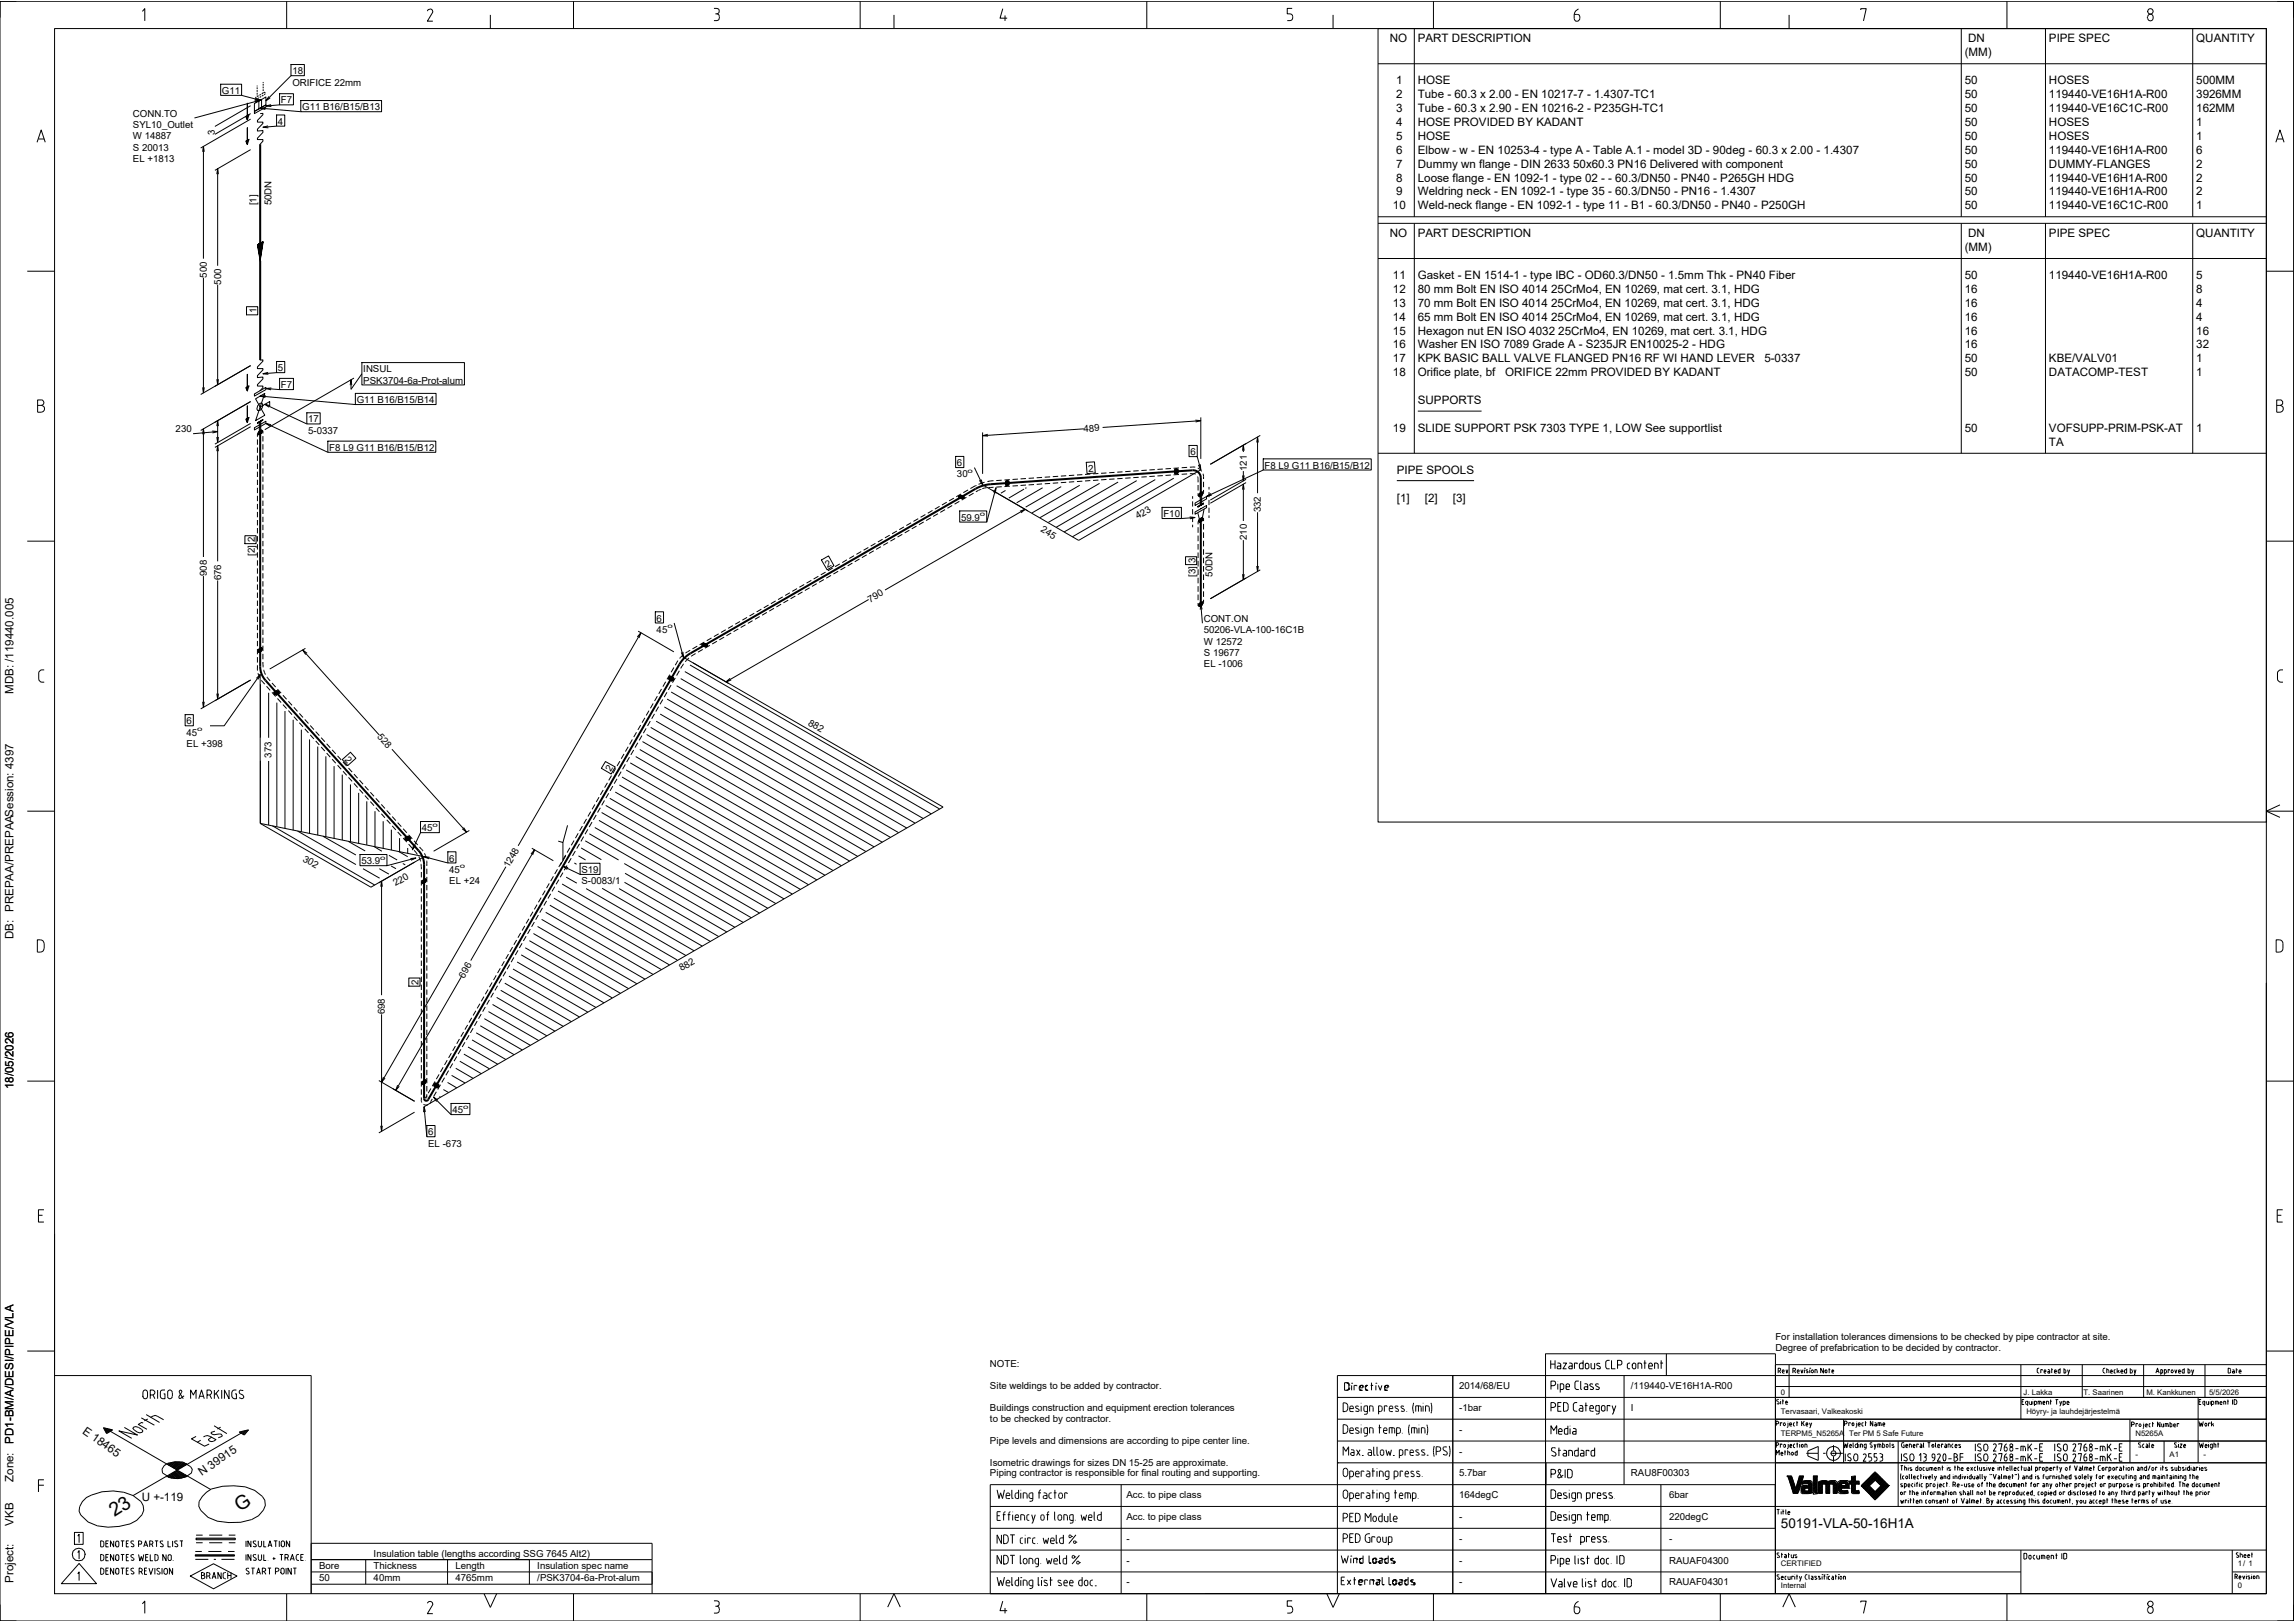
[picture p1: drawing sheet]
<svg xmlns="http://www.w3.org/2000/svg" width="841mm" height="594mm" viewBox="0 0 841 594" stroke-linecap="round" stroke-linejoin="round" font-family="sans-serif">
<defs><g id="words">
<g font-size="7.1">
<text x="42" y="556" transform="rotate(-33 42 556)">23</text>
<text x="87.9" y="554" transform="rotate(-33 87.9 554)">G</text>
</g>
<text font-size="5" x="652.6" y="560">50191-VLA-50-16H1A</text>
<g font-size="4.3">
<text x="5" y="254.2" transform="rotate(-90 5 254.2)">MDB: /119440.005</text>
<text x="5" y="344.2" transform="rotate(-90 5 344.2)">DB: PREPAA/PREPAASession: 4397</text>
<text x="5" y="399.1" transform="rotate(-90 5 399.1)">18/05/2026</text>
<text x="5" y="529" transform="rotate(-90 5 529)">PD1-BM/A/DESI/PIPE/VLA</text>
<text x="5" y="543" transform="rotate(-90 5 543)">Zone:</text>
<text x="5" y="559" transform="rotate(-90 5 559)">VKB</text>
<text x="5" y="580" transform="rotate(-90 5 580)">Project:</text>
</g>
<g font-size="4.2">
<text x="509.3" y="15.5">NO</text>
<text x="519.6" y="15.5">PART DESCRIPTION</text>
<text x="721.2" y="15.5">DN</text>
<text x="750.8" y="15.5">PIPE SPEC</text>
<text x="804.8" y="15.5">QUANTITY</text>
<text x="720" y="20.5">(MM)</text>
<text x="511.6" y="30.8">1</text>
<text x="511.6" y="35.9">2</text>
<text x="519.6" y="30.8">HOSE</text>
<text x="519.6" y="35.9">Tube - 60.3 x 2.00 - EN 10217-7 - 1.4307-TC1</text>
<text x="720" y="30.8">50</text>
<text x="720" y="35.9">50</text>
<text x="750.8" y="30.8">HOSES</text>
<text x="750.8" y="35.9">119440-VE16H1A-R00</text>
<text x="804.8" y="30.8">500MM</text>
<text x="804.8" y="35.9">3926MM</text>
<text x="511.6" y="41">3</text>
<text x="519.6" y="41">Tube - 60.3 x 2.90 - EN 10216-2 - P235GH-TC1</text>
<text x="720" y="41">50</text>
<text x="750.8" y="41">119440-VE16C1C-R00</text>
<text x="804.8" y="41">162MM</text>
<text x="511.6" y="46.1">4</text>
<text x="519.6" y="46.1">HOSE PROVIDED BY KADANT</text>
<text x="720" y="46.1">50</text>
<text x="750.8" y="46.1">HOSES</text>
<text x="804.8" y="46.1">1</text>
<text x="511.6" y="51.2">5</text>
<text x="519.6" y="51.2">HOSE</text>
<text x="720" y="51.2">50</text>
<text x="750.8" y="51.2">HOSES</text>
<text x="804.8" y="51.2">1</text>
<text x="511.6" y="56.3">6</text>
<text x="519.6" y="56.3">Elbow - w - EN 10253-4 - type A - Table A.1 - model 3D - 90deg - 60.3 x 2.00 - 1.4307</text>
<text x="720" y="56.3">50</text>
<text x="750.8" y="56.3">119440-VE16H1A-R00</text>
<text x="804.8" y="56.3">6</text>
<text x="511.6" y="61.4">7</text>
<text x="519.6" y="61.4">Dummy wn flange - DIN 2633</text>
<text x="576.5" y="61.4">50x60.3 PN16 Delivered with component</text>
<text x="720" y="61.4">50</text>
<text x="750.8" y="61.4">DUMMY-FLANGES</text>
<text x="804.8" y="61.4">2</text>
<text x="511.6" y="66.5">8</text>
<text x="511.6" y="71.6">9</text>
<text x="519.6" y="66.5">Loose flange - EN 1092-1 - type 02 - - 60.3/DN50 - PN40 - P265GH HDG</text>
<text x="519.6" y="71.6">Weldring neck - EN 1092-1 - type 35 - 60.3/DN50 - PN16 - 1.4307</text>
<text x="720" y="66.5">50</text>
<text x="720" y="71.6">50</text>
<text x="750.8" y="66.5">119440-VE16H1A-R00</text>
<text x="750.8" y="71.6">119440-VE16H1A-R00</text>
<text x="804.8" y="66.5">2</text>
<text x="804.8" y="71.6">2</text>
<text x="510.4" y="76.7">10</text>
<text x="519.6" y="76.7">Weld-neck flange - EN 1092-1 - type 11 - B1 - 60.3/DN50 - PN40 - P250GH</text>
<text x="720" y="76.7">50</text>
<text x="750.8" y="76.7">119440-VE16C1C-R00</text>
<text x="804.8" y="76.7">1</text>
<text x="509.3" y="86.9">NO</text>
<text x="519.6" y="86.9">PART DESCRIPTION</text>
<text x="721.2" y="86.9">DN</text>
<text x="750.8" y="86.9">PIPE SPEC</text>
<text x="804.8" y="86.9">QUANTITY</text>
<text x="720" y="91.9">(MM)</text>
<text x="510.4" y="102.2">11</text>
<text x="510.4" y="107.3">12</text>
<text x="519.6" y="102.2">Gasket - EN 1514-1 - type IBC - OD60.3/DN50 - 1.5mm Thk - PN40 Fiber</text>
<text x="519.6" y="107.3">80 mm Bolt EN ISO 4014</text>
<text x="568.4" y="107.3">25CrMo4, EN 10269, mat cert. 3.1, HDG</text>
<text x="720" y="102.2">50</text>
<text x="720" y="107.3">16</text>
<text x="750.8" y="102.2">119440-VE16H1A-R00</text>
<text x="804.8" y="102.2">5</text>
<text x="804.8" y="107.3">8</text>
<text x="510.4" y="112.4">13</text>
<text x="519.6" y="112.4">70 mm Bolt EN ISO 4014</text>
<text x="568.4" y="112.4">25CrMo4, EN 10269, mat cert. 3.1, HDG</text>
<text x="720" y="112.4">16</text>
<text x="804.8" y="112.4">4</text>
<text x="510.4" y="117.5">14</text>
<text x="519.6" y="117.5">65 mm Bolt EN ISO 4014</text>
<text x="568.4" y="117.5">25CrMo4, EN 10269, mat cert. 3.1, HDG</text>
<text x="720" y="117.5">16</text>
<text x="804.8" y="117.5">4</text>
<text x="510.4" y="122.6">15</text>
<text x="519.6" y="122.6">Hexagon nut EN ISO 4032</text>
<text x="571" y="122.6">25CrMo4, EN 10269, mat cert. 3.1, HDG</text>
<text x="720" y="122.6">16</text>
<text x="804.8" y="122.6">16</text>
<text x="510.4" y="127.7">16</text>
<text x="519.6" y="127.7">Washer EN ISO 7089 Grade A - S235JR EN10025-2 - HDG</text>
<text x="720" y="127.7">16</text>
<text x="804.8" y="127.7">32</text>
<text x="510.4" y="132.8">17</text>
<text x="510.4" y="137.9">18</text>
<text x="519.6" y="132.8">KPK BASIC BALL VALVE FLANGED PN16 RF WI HAND LEVER</text>
<text x="519.6" y="137.9">Orifice plate, bf</text>
<text x="551.5" y="137.9">ORIFICE 22mm PROVIDED BY KADANT</text>
<text x="646.6" y="132.8">5-0337</text>
<text x="720" y="132.8">50</text>
<text x="720" y="137.9">50</text>
<text x="750.8" y="132.8">KBE/VALV01</text>
<text x="750.8" y="137.9">DATACOMP-TEST</text>
<text x="804.8" y="132.8">1</text>
<text x="804.8" y="137.9">1</text>
<text x="519.6" y="148.1">SUPPORTS</text>
<text x="510.4" y="158.3">19</text>
<text x="519.6" y="158.3">SLIDE SUPPORT PSK 7303 TYPE 1, LOW See supportlist</text>
<text x="720" y="158.3">50</text>
<text x="750.8" y="158.3">VOFSUPP-PRIM-PSK-AT</text>
<text x="804.8" y="158.3">1</text>
<text x="750.8" y="163.3">TA</text>
<text x="511.9" y="173.6">PIPE SPOOLS</text>
<text x="511.9" y="183.8">[1]</text>
<text x="522.1" y="183.8">[2]</text>
<text x="532.4" y="183.8">[3]</text>
<text x="30" y="525" transform="rotate(35 30 525)">E 18465</text>
<text x="74" y="541" transform="rotate(-35 74 541)">N 39915</text>
<text x="52" y="550">U +-119</text>
</g>
<g font-size="3.5">
<text x="107.1" y="27.2">18</text>
<text x="81.3" y="34.4">G11</text>
<text x="107.1" y="31.4">ORIFICE 22mm</text>
<text x="102.9" y="37.9">F7</text>
<text x="110.7" y="40.4">G11 B16/B15/B13</text>
<text x="48.7" y="42.7">CONN.TO</text>
<text x="48.7" y="46.9">SYL10_Outlet</text>
<text x="101.8" y="45.7">4</text>
<text x="48.7" y="51">W 14887</text>
<text x="78.7" y="49.5" transform="rotate(-90 78.7 49.5)">3</text>
<text x="48.7" y="55.2">S 20013</text>
<text x="48.7" y="59.4">EL +1813</text>
<text x="94" y="75.3" transform="rotate(-90 94 75.3)">[1]</text>
<text x="99.5" y="75.3" transform="rotate(-90 99.5 75.3)">50DN</text>
<text x="75.8" y="101.7" transform="rotate(-90 75.8 101.7)">500</text>
<text x="81" y="104.3" transform="rotate(-90 81 104.3)">500</text>
<text x="94" y="114.8" transform="rotate(-90 94 114.8)">1</text>
<text x="101.8" y="136">5</text>
<text x="133.1" y="136.5">INSUL</text>
<text x="102.9" y="142.2">F7</text>
<text x="133.1" y="140.6">PSK3704-6a-Prot-alum</text>
<text x="130.7" y="147.7">G11 B16/B15/B14</text>
<text x="112.9" y="154.8">17</text>
<text x="64.4" y="158.4">230</text>
<text x="112.9" y="159">5-0337</text>
<text x="397.2" y="158.3" transform="rotate(-4 397.2 158.3)">489</text>
<text x="120.6" y="165.2">F8 L9 G11 B16/B15/B12</text>
<text x="436.3" y="166.8">6</text>
<text x="350.7" y="170.8">6</text>
<text x="398.8" y="173" transform="rotate(-4 398.8 173)">2</text>
<text x="456.8" y="172.6" transform="rotate(-90 456.8 172.6)">121</text>
<text x="463.4" y="171.7">F8 L9 G11 B16/B15/B12</text>
<text x="350.7" y="175">30</text>
<text x="352.2" y="190.8">59.9</text>
<text x="417" y="190.3" transform="rotate(-30 417 190.3)">423</text>
<text x="426.3" y="189.5">F10</text>
<text x="462.1" y="187.7" transform="rotate(-90 462.1 187.7)">332</text>
<text x="381.1" y="194.6" transform="rotate(30 381.1 194.6)">245</text>
<text x="456.8" y="197.8" transform="rotate(-90 456.8 197.8)">210</text>
<text x="93.3" y="203.6" transform="rotate(-90 93.3 203.6)">[2]</text>
<text x="93.3" y="198.7" transform="rotate(-90 93.3 198.7)">2</text>
<text x="303.3" y="208.1" transform="rotate(-30 303.3 208.1)">2</text>
<text x="438" y="206.4" transform="rotate(-90 438 206.4)">3</text>
<text x="75.8" y="211.1" transform="rotate(-90 75.8 211.1)">908</text>
<text x="81" y="212.7" transform="rotate(-90 81 212.7)">676</text>
<text x="438" y="211.3" transform="rotate(-90 438 211.3)">[3]</text>
<text x="444.3" y="211.3" transform="rotate(-90 444.3 211.3)">50DN</text>
<text x="318.9" y="220.8" transform="rotate(-30 318.9 220.8)">790</text>
<text x="240.6" y="227.8">6</text>
<text x="441.1" y="227.9">CONT.ON</text>
<text x="240.6" y="231.9">45</text>
<text x="441.1" y="232">50206-VLA-100-16C1B</text>
<text x="441.1" y="236.2">W 12572</text>
<text x="441.1" y="240.4">S 19677</text>
<text x="441.1" y="244.5">EL -1006</text>
<text x="68.4" y="265.5">6</text>
<text x="68.4" y="269.6">45</text>
<text x="295.9" y="265.5" transform="rotate(30 295.9 265.5)">882</text>
<text x="68.4" y="273.8">EL +398</text>
<text x="138.1" y="270.2" transform="rotate(48 138.1 270.2)">528</text>
<text x="99.5" y="277.6" transform="rotate(-90 99.5 277.6)">373</text>
<text x="126.1" y="278.4" transform="rotate(48 126.1 278.4)">2</text>
<text x="223.8" y="282.9" transform="rotate(-60 223.8 282.9)">2</text>
<text x="154.6" y="304.6">45</text>
<text x="110.7" y="315.4" transform="rotate(30 110.7 315.4)">302</text>
<text x="132.5" y="316.7">53.9</text>
<text x="164.6" y="315.7">6</text>
<text x="164.6" y="319.9">45</text>
<text x="186.5" y="318.2" transform="rotate(-60 186.5 318.2)">1248</text>
<text x="213.1" y="319.9">S19</text>
<text x="144.9" y="324.7" transform="rotate(-30 144.9 324.7)">220</text>
<text x="164.6" y="324">EL +24</text>
<text x="213.1" y="324.1">S-0083/1</text>
<text x="170.1" y="358.6" transform="rotate(-60 170.1 358.6)">696</text>
<text x="249.8" y="355.9" transform="rotate(-30 249.8 355.9)">882</text>
<text x="153.4" y="360.8" transform="rotate(-90 153.4 360.8)">2</text>
<text x="141.1" y="371.7" transform="rotate(-90 141.1 371.7)">698</text>
<text x="165.8" y="407.9">45</text>
<text x="156.9" y="416">6</text>
<text x="156.9" y="420.2">EL -673</text>
<text x="650.6" y="491.1">For installation tolerances dimensions to be checked by pipe contractor at site.</text>
<text x="650.6" y="495.1">Degree of prefabrication to be decided by contractor.</text>
<text x="362.8" y="501">NOTE:</text>
<text x="362.8" y="509">Site weldings to be added by contractor.</text>
<text x="534.7" y="509">2014/68/EU</text>
<text x="597.6" y="509">/119440-VE16H1A-R00</text>
<text x="362.8" y="517">Buildings construction and equipment erection tolerances</text>
<text x="362.8" y="521">to be checked by contractor.</text>
<text x="534.7" y="517">-1bar</text>
<text x="597.6" y="517">I</text>
<text x="534.7" y="525">-</text>
<text x="362.8" y="529">Pipe levels and dimensions are according to pipe center line.</text>
<text x="534.7" y="533">-</text>
<text x="362.8" y="537">Isometric drawings for sizes DN 15-25 are approximate.</text>
<text x="362.8" y="541">Piping contractor is responsible for final routing and supporting.</text>
<text x="534.7" y="541">5.7bar</text>
<text x="597.6" y="541">RAU8F00303</text>
<text x="412.7" y="549">Acc. to pipe class</text>
<text x="534.7" y="549">164degC</text>
<text x="611.6" y="549">6bar</text>
<text x="412.7" y="557">Acc. to pipe class</text>
<text x="534.7" y="557">-</text>
<text x="611.6" y="557">220degC</text>
<text x="412.7" y="565">-</text>
<text x="534.7" y="565">-</text>
<text x="611.6" y="565">-</text>
<text x="116.9" y="575">Bore</text>
<text x="136.9" y="570.5">Insulation table (lengths according SSG 7645 Alt2)</text>
<text x="136.9" y="575">Thickness</text>
<text x="166.9" y="575">Length</text>
<text x="196.9" y="575">Insulation spec name</text>
<text x="412.7" y="573">-</text>
<text x="534.7" y="573">-</text>
<text x="611.6" y="573">RAUAF04300</text>
<text x="116.9" y="579.5">50</text>
<text x="136.9" y="579.5">40mm</text>
<text x="166.9" y="579.5">4765mm</text>
<text x="196.9" y="579.5">/PSK3704-6a-Prot-alum</text>
<text x="412.7" y="581">-</text>
<text x="534.7" y="581">-</text>
<text x="611.6" y="581">RAUAF04301</text>
</g>
<g font-size="2.8">
<text x="652.6" y="511">0</text>
<text x="741.6" y="511">J. Lakka</text>
<text x="763.5" y="511">T. Saarinen</text>
<text x="786.5" y="511">M. Kankkunen</text>
<text x="809.5" y="511">5/5/2026</text>
<text x="652.6" y="518">Tervasaari, Valkeakoski</text>
<text x="742.6" y="518">Höyry- ja lauhdejärjestelmä</text>
<text x="652.6" y="526">TERPM5_N5265A</text>
<text x="677.6" y="526">Ter PM 5 Safe Future</text>
<text x="782.5" y="526">N5265A</text>
<text x="782.5" y="534">-</text>
<text x="795" y="534">A1</text>
<text x="807.5" y="534">-</text>
<text x="652.6" y="574">CERTIFIED</text>
<text x="820" y="574">1/ 1</text>
<text x="652.6" y="582">Internal</text>
<text x="820" y="582">0</text>
</g>
<g font-size="2.3">
<text x="354.6" y="173.3">o</text>
<text x="359.1" y="189.1">o</text>
<text x="244.6" y="230.3">o</text>
<text x="72.3" y="267.9">o</text>
<text x="158.5" y="302.9">o</text>
<text x="139.3" y="315.1">o</text>
<text x="168.5" y="318.2">o</text>
<text x="169.7" y="406.3">o</text>
</g>
</g></defs>
<g fill="none" stroke="#000" stroke-width=".37">
<path d="M0 .5h840.5v593.5h-840.5zM6 .5h-6v6M20 10.5h810.5v573.5h-810.5zM52.2 4.2l.9-1v4.5M105 .5v10M157.6 3.4l-.8 .3-.2 .4M157.6 3.3a.96 .96 0 0 1 .8 1.5l-1.8 3h2M179.7 5.5v5M210.2 .5v10M261.6 3.1h1a1.03 1.03 0 0 1 .9 1.2 1.03 1.03 0 0 1-1.4 .8M262.6 5.1a.82 .82 0 0 1 .9 1M263.5 6.6a.82 .82 0 0 1-.9 1h-1"/>
<path d="M263.6 6.1v.5M315.2 .5v10M327.6 5.5v5M367.5 3.2l-1 3.5h2.6M368.3 5.7v2M420.2 .5v10M473.5 3.1h-1.8v2h1a1.26 1.26 0 0 1 1 1.2 1.26 1.26 0 0 1-1 1.3h-1M488.5 5.5v5M505 10.5h325.5v290.7h-325.5zM505 10.5h325.5M518.3 10.5v68.9M525.3 .5v10"/>
<path d="M576.9 5.3v1.5a1.08 1.08 0 0 0 1.3 .9 1.08 1.08 0 0 0 .7-1.4 .84 .84 0 0 0-.9-1M576.9 5.3h1M578.4 3.3a2.45 2.45 0 0 0-1.5 2.1M630.4 .5v10M655.6 5.5v5M681.9 3.7v-.5h2l-1 4.5M718.7 10.5v68.9M735.4 .5v10M749.6 10.5v68.9M786.9 6.2v.5M787 6.2a1.1 1.1 0 0 1 1.6-.9 1.1 1.1 0 0 1 .3 1.8 .99 .99 0 0 1-1.1 .5 .99 .99 0 0 1-.8-.9M803.5 10.5v68.9"/>
<path d="M834.5 .5h6v6M80.9 30.9h7.6v4h-7.6zM88.5 34.9l6.8 1.8M90.6 37.8v6.1l-.5-1.2 1.2-.7-.7 1.9zM91.8 38.7l-13 7.6M93.2 37.9l2.7-1.5v2.9l-1 .6v-2.9l2.5-1.5v2.9l-4.2 2.4zM93.3 36.9l2-.2-1.8 .8M93.5 35.9l1.8 .8-2-.2M93.6 36.3v.2l.4-.2M94 35.6l-.4 .4M94.2 35v.4l.6-.3M94.2 31.3v.4"/>
<path d="M94.2 32v.7M94.2 33v.7M94.2 34v.7M94.9 35.8l-.6 .4M95.3 36.7l-24 6.5M95.3 39.6l14.9 1.3M95.6 34.6l-.5 .3M95.7 35.4l-.5 .3M96.4 33.7l.1 .4-.6 .3M96.4 30v.4M96.4 30.7v.7M96.4 31.7v.7"/>
<path d="M96.4 32.7v.7M96.5 34.9l-.5 .3M96.7 34l.4-.3v.3M97.1 34.3l-.3 .4M97.3 39.4l-2 .2 1.9 .5M98.5 35.3l-1.1 1.6 1.6-1.1M99.3 38.4l-1.9 .4 2 .2M102.4 34.3h5.1v4.1h-5.1zM102.4 38.4l-5 .4M106.6 23.6h4.9v4.1h-4.9zM106.6 27.7l-9.2 9.2M110.2 36.8h29.6v4.1h-29.6z"/>
<path d="M505 23.4h325.5M13.6 52.1l1.5-4.5 1.5 4.5M14.1 50.9h2.1M74.3 55.6l.2-2 .4 2M74.5 53.6v41.2M90.6 46.8v6.1l-.5-1.2 1.2-.7-.7 1.9zM91.8 41.6l-13 7.6M91.8 54.8l-13 7.6M91.8 43.6l-18.3 10.6M93.2 40.8l4.2-2.4v.8l-4.2 2.4zM95.3 41.6l1-.1v.5l-2 2.1v.6h2v.5l-2 2.1v.7l2-.2v.7l-2 2.1v.5h2v.6l-1 1.1M98.2 46.1l-1.9 .5 2 .2"/>
<path d="M101.3 42.1h3v4.1h-3zM101.3 46.2l-5 .4M834 52.1l1.5-4.5 1.5 4.5M834.5 50.9h2.1M79.4 63.8l.4-2 .2 2M79.8 61.8v35.6M505 79.4h325.5M10 99.4h10M95.3 89.2l1.1-.6-1.1 7-1-5.8 2-1.2-1 6.4-.9-5.3 1.7-1-.8 5.6-.8-4.7 1.5-.8-.7 4.9-.6-4.1 1.2-.7-.6 4.2-.4-3.6 .8-.5-.4 3.5-.3-3.1 .6-.4-.3 2.9-.2-2.6 .3-.2-.1 2.2-.1-2.1 .1 6.4M505 81.8h325.5M505 94.7h325.5M518.3 81.8v84.3"/>
<path d="M718.7 81.8v84.3M749.6 81.8v84.3M803.5 81.8v84.3M830.5 99.4h10M74.5 101.8v42.1M79.8 104.4v36.6M90.3 112.4h4.1v3h-4.1zM79.4 139l.4 2 .2-2M90.6 137.2v6.1l-.5-1.2 1.2-.7-.7 1.9zM91.8 134l-18.3 10.6M95.3 132l1-.1v.5l-2 2.1v.6h2v.5l-2 2.1v.7l2-.2v.7l-2 2.1v.5h2v.6l-1 1.1M98.2 136.5l-1.9 .5 2 .2"/>
<path d="M101.3 132.5h3v4.1h-3zM101.3 136.6l-5 .4M102.4 138.7h5.1v4.1h-5.1zM129.7 138.5l-32.7 19M132.6 132.9h37.6v8.2h-37.6zM132.6 137l-4 5.7v-3.5M13.8 146.6h1.3a1 1 0 0 1 1 1 1 1 0 0 1-1 .9 1.25 1.25 0 0 1 1.2 1.3 1.25 1.25 0 0 1-1.2 1.3h-1.3zM13.8 148.5h1.3M74.3 142l.2 1.9 .4-1.9M74.3 159.1l.2-2 .4 2M74.5 157.1v47M77.8 157.9l2 .2-1.9 .6"/>
<path d="M79.4 156.1l.4-1.9 .2 1.9M79.8 154.2v7.9M79.8 158.1l-9.1 .8M90.6 148.8v6l-.5-1.2 1.2-.6-.7 1.8zM91.8 147.1l-18.3 10.6M91.8 155.2l-13 7.5M91.8 156.4l-13 7.5M93.2 144.4l4.2-2.4v.8l-4.2 2.3zM93.2 156.7l4.2-2.3v.8l-4.2 2.4zM93.6 146.1l3.4-1.9-3.4 10 3.4-2zM94.3 159v1M94.4 148.7l.9-.9h.7a1.79 1.79 0 0 1-1.6 2.6l-.3-.5z"/>
<path d="M94.9 158.1l1-.5 .3 .3-.3 .9-1 .5-.5-.4zM95 154.5v4.1M95.3 145.1l34.9 3.1M95.3 154.4v4M95.5 154.3v4M96.3 153.7l-2 1.5 2-1.5-2 1.2M96.3 153.9l-2 1.3M96.3 157.8v1M96.3 159.8v2M97 148.1l15.4 7.3M97.3 144.9l-2 .2 1.9 .6M97.4 142.4l5 .4"/>
<path d="M97.4 155.2l22.7 10.5M98.8 148.9v-1.8l-3.5 2.1M98.9 148.7l-1.9-.6 1.6 1.1M99.3 155.6l-1.9-.4 1.6 1.1M99.4 142.2l-2 .2 1.9 .4M112.4 151.3h4.9v4.1h-4.9zM128.3 141.2l.3-2 .3 2M130.2 144.2h29.6v4h-29.6zM360.1 158.4v15.2M362 159.1l-1.9 .6 2 .1M397.2 157.1l-37.1 2.6M438 153.9l2 .3-1.9 .4"/>
<path d="M440 153v15.1M440 154.2l-36 2.4M461.8 159.5l-18.3 10.6M519.6 150.6h23.3M834.3 146.6h1.2a1 1 0 0 1 1 1 1 1 0 0 1-1 .9 1.25 1.25 0 0 1 1.2 1.3 1.25 1.25 0 0 1-1.2 1.3h-1.2zM834.3 148.5h1.2M79.4 160.1l.4 2 .2-2M79.4 165.3l.4-2 .2 2M79.8 163.3v42.4M94.3 161v2M94.3 164v1.9M94.3 166.9v2"/>
<path d="M94.3 169.9v2M94.3 172.8v2M94.3 175.8v1.9M94.3 178.7v2M96.3 162.8v1.9M96.3 165.7v2M96.3 168.7v2M96.3 171.6v2M96.3 174.6v2M96.3 177.5v2M120.1 161.6h39.6v4.1h-39.6zM350.2 167.2h3v4.1h-3z"/>
<path d="M354.8 179.5l-1.8 1M357.5 178h.1M357.5 178l-1.9 1M358.5 179.7l-.9 .5M359.2 179.4h.1M359.2 179.4l-.7 .3M359.6 175.7l.5 1.9-1.2-1.6M360.8 176.7l-2.2 .8M361.5 178.7l-1.5 .4M361.9 176.4h.1M362.3 178.6h.1M364.1 176.2l-2.2 .2"/>
<path d="M364.1 178.6h-1.8M365 178.7l-3.4 12.6M367.1 176l-2 .1M367.1 178.4l-2 .1M368.5 176.4l.6-.4 .6 .3v1.3l-.6 .4-.6-.3zM368.5 179.7l-1.7 1M370.1 175.8l-2 .1M370.1 178.2l-2 .1M373 175.6l-2 .1M373 178l-2 .1M375.3 179.2l-5.6 3.3M376 177.7l-2 .2"/>
<path d="M376 175.4l-2 .1M376.2 178.7l-.5 .2M378.9 175.2l-2 .1M378.9 177.6l-2 .1M381.9 174.9l-2 .2M381.9 177.3l-2 .2M382.1 178.7l-9.5 5.5M384.8 174.7l-2 .2M384.8 177.1l-2 .2M387.8 174.5l-2 .2M387.8 176.9l-2 .2M388.9 178.3l-13 7.5"/>
<path d="M390.7 174.3l-2 .2M390.7 176.7l-2 .2M393.6 174.1l-1.9 .2M393.6 176.5l-1.9 .2M395.7 177.8l-17.6 10.2M396.6 173.9l-1.9 .2M396.6 176.3l-1.9 .2M398.1 169.4l3-.2 .2 4.1-3 .2zM399.6 173.7l-2 .1M399.6 176.1l-2 .2M402.5 173.5l-1.9 .1M402.5 175.9l-1.9 .1"/>
<path d="M402.9 177.1l-21.8 12.6M405.5 173.3l-2 .1M405.5 175.7l-2 .1M408.4 173.1l-1.9 .1M408.4 175.5l-1.9 .1M409.7 176.6l-25.5 14.8M411.4 172.9l-2 .1M411.4 175.3l-2 .1M414.3 172.7l-2 .1M414.3 175.1l-2 .1M416.5 176.1l-29.4 17.1M417.3 172.5l-2 .1"/>
<path d="M417.3 174.9l-2 .1M420.2 172.3l-1.9 .1M420.2 174.7l-1.9 .1M423.2 172.1l-2 .1M423.2 174.5l-2 .1M423.3 175.7l-33.3 19.2M426.1 171.9l-2 .1M426.1 174.3l-2 .1M429.1 171.7l-2 .1M429.1 174.1l-2 .1M430.1 175.2l-37.1 21.5M430.4 172.1l.6-.4 .6 .3v1.3l-.6 .4-.6-.3z"/>
<path d="M432 171.5l-2 .1M432 173.9l-2 .1M435 171.3l-2 .1M435 173.7l-2 .1M435.7 163.2h3v4.1h-3zM436 173.6l2.1 .2M438 171.2h-2M438.1 173.8h.1M438.7 167.3l1.3 4.8-44.7 25.9-35.2-20.4-3-6.3M438.9 174.6h.1M438.9 174.6l.1 2.1M438.9 171.5l1.5 1.2"/>
<path d="M439 177.7v2M439.8 170.1l.2 2-.9-1.8M440.8 173.6l.2 1.9M441 176.5v2M441 179.5v1M443 178.4v1M455.3 165.2l.3-2.1 .3 2.1M455.3 174.2l.3 2 .3-2M455.3 179.4l.3-2 .3 2M455.6 163.1v2.5M455.6 172.6v3.6M455.6 177.4v13.5"/>
<path d="M456.6 175.6l-13.1 7.6M456.6 176.8l-13.1 7.6M460.5 162.1l.3-2 .3 2M460.8 160.1v20.6M462.9 168.1h39.6v4.1h-39.6zM462.9 172.2l-20.8 9.7M505 166.1h325.5M511.9 176.1h28.3M10 198.3h10M89.7 196.3h4.1v2.9h-4.1zM94.3 181.7v1.9M94.3 184.6v2"/>
<path d="M94.3 187.6v2M94.3 190.6v1.9M94.3 193.5v2M94.3 196.5v1.9M94.3 199.4v2M96.3 180.5v1.9M96.3 183.4v2M96.3 186.4v2M96.3 189.4v1.9M96.3 192.3v2M96.3 195.3v1.9M96.3 198.2v2"/>
<path d="M320.8 199.1l-1.7 1M323.4 197.6l-1.7 1M325.4 198.8l-1.7 1M326 196.1l-1.7 1M328 197.3l-1.7 1M328.7 194.6l-1.8 1M330.7 195.8l-1.8 1M331.2 193.1l-1.7 1M333.2 194.3l-1.7 1M333.9 191.6l-1.8 1M335.9 192.8l-1.8 1M336.5 190.1l-1.8 1"/>
<path d="M338.5 191.3l-1.8 1M339.1 188.6l-1.7 1M341.1 189.8l-1.7 1M341.7 187l-1.7 1.1M343.7 188.3l-1.8 .9M344.3 185.5l-1.7 1.1M346.3 186.7l-1.7 1.1M346.9 184l-1.7 1.1M348.9 185.2l-1.7 1.1M349.5 182.5l-1.7 1M351.4 181.6l.9-.1 1.1 .6-.2 .5-.9 .1-1.1-.6zM351.5 183.7l-1.7 1"/>
<path d="M351.7 187.2h9.9v4.1h-9.9zM352.2 181l-1.8 1M354.1 182.2l-1.7 1M356.8 180.7l-1.8 1M364.2 180.5l.8-1.8-.2 2M373.8 187.3l1.9-.7-1.5 1.3M375.7 186.6l-51.4 29.6M425.8 185.9h7.1v4.1h-7.1zM435.9 189.4l2 .2-1.9 .5M437 181.8v1M437 183.7v1.9M437 186.6v1.9"/>
<path d="M437 189.4v1.9M437 192.3v.9M437.9 184.3l4.2-2.4v.9l-4.2 2.4zM437.9 187.6l4.2-2.4v.8l-4.2 2.4zM437.9 189.6l-5 .4M439 180.7v1M439 191.1v1M439 193.2v2M439 196.3v2M439 199.4v2M439.5 180.8l1-.6 .4 .4-.4 .8-1 .6-.4-.4zM439.5 190.2l1-.6 .4 .4-.4 .8-1 .6-.4-.4z"/>
<path d="M439.8 181.2v4.1M440 181.1v4.1M440.3 180.9v4.1M441 184.6l-2.1 1.2 2.1-1.5v.3l-2.1 1.2M441 189.9v1.1M441 192v2M441 195.1v2M441 198.1v2.1M441 184.3l-2.1 1.3M441.2 186.5l-.7 3.7-.9 .5-.7-2.8M443 180.3v1.9M443 183.2v1.9"/>
<path d="M443 186v1.9M443 188.9v.9M443.7 180.8l-1.6 1.1 1.9-.5M455.6 197.9v14.5M460.8 187.7v21.7M830.5 198.3h10M74.5 211.1v48.1M79.8 212.7v43.5M94.3 202.4v1.9M94.3 205.3v2M94.3 208.3v1.9M94.3 211.2v2"/>
<path d="M94.3 214.2v1.9M94.3 217.1v2M96.3 201.2v1.9M96.3 204.1v2M96.3 207.1v1.9M96.3 210v2M96.3 213v1.9M96.3 215.9v2M96.3 218.9v1.9M286.8 218.7l-1.7 1M288.8 219.9l-1.7 1M289.5 217.2l-1.8 1"/>
<path d="M291.5 218.4l-1.8 1M292.1 215.7l-1.8 1M294.1 216.9l-1.8 1M294.7 214.2l-1.8 1M296.7 215.4l-1.8 1M297.3 212.7l-1.7 1M299.3 213.9l-1.7 1M299.9 211.2l-1.7 1M301 205.2l2.6-1.5 2 3.6-2.5 1.5zM301.9 212.4l-1.7 1M302.5 209.7l-1.7 1M304.5 210.9l-1.7 1"/>
<path d="M305.1 208.2l-1.7 .9M307.1 209.4l-1.7 1M307.8 206.6l-1.8 1M309.8 207.8l-1.8 1M310.3 205.1l-1.7 1.1M312.4 206.3l-1.8 1.1M313 203.6l-1.8 1M315 204.8l-1.8 1M315.6 202.1l-1.8 1M317.6 203.3l-1.8 1M318.2 200.6l-1.7 1M318.3 219.7l-52.3 30.2"/>
<path d="M320.2 201.8l-1.7 1M322.8 200.3l-1.7 1M434.4 204h4.1v2.9h-4.1zM439 202.4v2.1M439 205.5v2.1M439 208.6v2.1M439 211.7v2.1M439 214.8v2M439 217.9v2M441 201.2v2.1M441 204.3v2.1M441 207.4v2.1"/>
<path d="M441 210.5v2.1M441 213.6v2M441 216.7v2M441 219.8v1M455.3 210.4l.3 2 .3-2M460.5 207.4l.3 2 .3-2M461.8 208.8l-18.3 10.6M94.3 220.1v1.9M94.3 223v2M94.3 226v2M94.3 228.9v2M94.3 231.9v2"/>
<path d="M94.3 234.9v1.9M94.3 237.8v2M94.9 237.9l1-.6 .3 .4-.3 .8-1 .6-.5-.4zM96.3 221.8v2M96.3 224.8v1.9M96.3 227.7v2M96.3 230.7v2M96.3 233.7v1.9M96.3 236.6v2M96.3 239.6v2M110.9 238.2l28.1 31.2M111.9 237.6l-13.1 7.6"/>
<path d="M112.5 239.4l-1.6-1.2 1.1 1.7M233.5 233.4l1.4-1.5-.7 1.9M233.9 231.3l13 7.6M234.9 231.9l-45 78M240.1 224.2h3v4.1h-3zM247 228.3l3.4 12.6 95.2 54.8-190.2 109.9 1 11M250.3 238.9l.1 2-.8-1.8M250.4 239.9l-1.3 1.4M252.9 238.3l-1.7 1M254.9 239.5l-1.6 1M255.5 236.8l-1.7 1M257.3 235.9l.9-.1 1.1 .6-.2 .5-.9 .1-1.1-.6z"/>
<path d="M257.5 238l-1.7 1M258.1 235.3l-1.7 1M260.1 236.5l-1.7 1M260.7 233.8l-1.7 1M262.7 235l-1.7 1M263.3 232.3l-1.7 1M265.4 233.5l-1.8 1M265.9 230.8l-1.7 1M267.9 232l-1.7 1M268.6 229.3l-1.8 1M270.6 230.5l-1.8 1M271.2 227.7l-1.8 1"/>
<path d="M273.2 228.9l-1.8 1M273.8 226.2l-1.8 1M275.8 227.4l-1.7 1M276.4 224.7l-1.7 1M278.4 225.9l-1.7 1M279 223.2l-1.7 1M281 224.4l-1.7 1M281.6 221.7l-1.7 1M283.6 222.9l-1.7 1M284.2 220.2l-1.7 1M286.2 221.4l-1.7 1M439 221v1"/>
<path d="M439.5 221.1l1-.6 .4 .4-.4 .8-1 .6-.4-.4zM440 221.4l.6 7M440.5 223.3l-.5-1.9-.2 2M16.2 245.5a1.56 1.56 0 0 0-1.9 .7v3.1a1.56 1.56 0 0 0 1.9 .7M74.3 257.2l.2 2 .4-2M79.4 254.2l.4 2 .2-2M91.8 249.2l-18.3 10.6M94 248.6l1.3-1.4-.8 1.8M94.3 244.8l.1 .9M94.3 240.8v2M94.3 243.8v1M94.5 246.6l.7 1.8"/>
<path d="M95.4 250.8v19.5M95.7 249.2l.6 .8M96.3 242.6l.1 1.9M96.3 250l.7 .7M96.6 245.4l.7 1.8M97.7 251.5l1.3 1.5M97.8 248l.6 .8M98.3 248.8l.7 .7M98.4 253.9v16.5M99.7 250.3l1.3 1.5M99.7 253.7l1.3 1.5M100.3 253.7l1.1-.6 .8 .3 .1 .7-1.1 .6-.8-.3z"/>
<path d="M101.4 257.5v45.4M101.7 252.5l1.3 1.5M101.7 256l1.3 1.4M103.7 254.8l1.3 1.4M103.7 258.2l1.3 1.4M105.7 257l1.3 1.5M107.7 259.2l1.3 1.5M239.3 257.8l-1 1.7M240.9 255.1l-1 1.8M241.3 259l-1 1.7M242.4 252.5l-1 1.7M242.9 256.3l-1 1.8"/>
<path d="M243.5 259.1l82.8 47.7M243.9 249.8l-1 1.8M244.4 253.7l-1 1.7M244.5 256.2l84.8 48.9M245 248.2l.7-.4 1.1 .7v.7l-.7 .4-1.1-.7zM245.5 247.2l-1.1 1.8M245.9 251l-1 1.8M245.9 253.6l86.4 49.8M246.9 244.6l-1 1.7M247.5 248.4l-1.1 1.8M247.9 251.3l87.4 50.3M248.4 242.1l-.9 1.7"/>
<path d="M248.9 245.8l-1 1.7M249.4 248.7l88.9 51.2M249.9 244.1l-.5 .8M250.5 243.2l-.5 .9M250.9 246.1l90.4 52.1M252.5 241.1l-1.4 1.4M252.8 243.7l91.5 52.7M254 242.9l13 7.6M267.5 248.6l-1.5 1.3 1.9-.7M836.6 245.5a1.5 1.5 0 0 0-2 1.1l.1 2.7a1.6 1.6 0 0 0 1.9 .7M67.8 261.9h3v4.1h-3zM77 266h5.1l13.2-18.8v54.5"/>
<path d="M95.4 278.8v22.9M98.4 278.9v23.4M104.4 260.6v42.9M105.7 260.4l1.3 1.5M107.4 263.8v40.4M107.7 262.6l1.3 1.5M109.7 264.8l1.3 1.5M109.7 261.4l1.3 1.5M110.4 267.4v37.4M111.7 263.6l1.3 1.5M111.7 267.1l1.3 1.4M113.4 271v34.4"/>
<path d="M113.7 265.9l1.3 1.4M113.7 269.3l1.3 1.5M115.7 268.1l1.3 1.5M115.7 271.5l1.3 1.5M116.4 273.6v32.4M117.7 270.3l1.3 1.5M117.7 273.7l1.3 1.5M119.4 277.1v29.5M119.7 272.5l1.3 1.5M119.7 276l1.3 1.4M121.7 274.8l1.3 1.4M121.7 278.2l1.3 1.5"/>
<path d="M123.7 277l1.3 1.5M125.4 278.3l3-2.6 2 2.2-3 2.6zM125.7 279.2l1.3 1.5M143.6 274.6l27.4 30.3M221.9 279.1l3.6 2-1.5 2.5-3.6-2.1zM227.2 278.9l-1.1 1.8M228.7 276.3l-1.1 1.7M230.2 273.6l-1 1.8M230.7 277.5l-1.1 1.7M231 279.5l71.3 41.2M231.7 271l-1 1.8M232.2 274.8l-1 1.8"/>
<path d="M233 277.2l72.3 41.8M233.2 268.3l-1 1.8M233.7 272.2l-1 1.7M234.4 274.7l73.9 42.5M234.8 265.7l-1 1.8M235.2 269.5l-1 1.8M235.4 271.7l75.9 43.8M236.3 263l-1 1.8M236.8 266.9l-1 1.8M237 269.2l77.3 44.6M237.8 260.4l-1 1.8M238.3 264.2l-1 1.8"/>
<path d="M238.4 266.6l78.9 45.4M239.8 261.6l-1 1.8M240.5 264.3l79.8 46M241.9 261.7l81.4 46.9M10 297.2h10M122.4 280.7v26.5M123.7 280.4l1.3 1.5M125.4 283.8v24M125.7 282.6l1.3 1.5M127.7 281.4l1.3 1.5M127.7 284.9l1.3 1.4M128.4 287.4v21"/>
<path d="M129.7 283.7l1.3 1.4M129.7 287.1l1.3 1.5M131.4 290.5v18.5M131.7 285.9l1.3 1.5M131.7 289.3l1.3 1.5M133.7 288.1l1.3 1.5M133.7 291.5l1.3 1.5M134.4 293.6v16M135.7 290.3l1.4 1.5M135.7 293.7l1.4 1.5M137.4 297.2v13M137.7 292.5l1.4 1.5"/>
<path d="M137.7 296l1.4 1.5M139.7 294.8l1.4 1.4M139.7 298.2l1.4 1.5M141.7 297l1.4 1.5M143.7 299.2l1.4 1.5M216.5 297.4l-1.1 1.8M218 294.8l-1 1.8M218.5 298.6l-1.1 1.8M219.5 292.1l-1 1.8M220 296l-1 1.7M220.5 297.7l60.8 35.1M221 289.5l-1 1.8"/>
<path d="M221.5 293.3l-1 1.8M222 295.1l62.3 36M222.6 286.9l-1 1.7M223 290.7l-1 1.8M223.5 292.5l63.8 36.9M224.1 284.2l-1 1.8M224.6 288.1l-1 1.7M225.5 290.2l64.8 37.4M225.6 281.6l-1 1.7M226.1 285.4l-1 1.8M227 287.7l66.3 38.2M227.6 282.8l-1 1.7"/>
<path d="M227.9 284.7l68.4 39.5M229.2 280.1l-1.1 1.8M229.5 282.2l69.8 40.2M830.5 297.2h10M830.5 297.2l5 2.3M835.5 294.9l-5 2.3M95.3 301.7l40.6 23.4 19.5-11.2M95.3 301.7l60.1 12.2M99.8 302.6l37.5 21.7M109 304.5l21.4 12.3M118.3 306.4l12.1 6.9M127.6 308.3l6.2 3.5"/>
<path d="M131.9 313.1h9.9v4.1h-9.9zM133 318.3l6.1 3.5M136.9 310.1l3 1.8M139 318.3l3.5 2M140.4 300.9v10M141.7 300.4l1.4 1.5M142.5 313.4l3 1.7M143.3 317.3l1.8 1M143.4 304v7.5M143.7 302.6l1.4 1.5M145.7 301.4l1.4 1.5M145.7 304.9l1.4 1.5"/>
<path d="M146.1 312l3.3 1.9M146.4 307.1v5M147.6 316.4l.9 .5M147.7 303.7l1.4 1.5M147.7 307.1l1.4 1.5M148.4 307l1.1-.6 .8 .3 .1 .7-1.1 .6-.8-.3zM149.4 310.7v2M149.7 305.9l1.4 1.5M149.7 309.3l1.4 1.5M150.4 314.6l2-.2-1.8 .8M151.6 309.5l-.5 1.9 1.2-1.6M151.7 311.6l.7 .7"/>
<path d="M151.7 308.1l1.4 1.5M151.9 315.9l-13.1 7.6M152.4 312.3l.6 .8M152.4 314.4l-10.6 2.8M153.5 313.9l.6 1.7M153.7 310.4l.7 .7M154.1 301h6.9v4.1h-6.9zM154.1 305.1l-3 6.3M154.3 316.6l.1 1.9M154.4 319.5v2M154.5 311.1l.5 .8M155.4 313.9l8.7 2.3"/>
<path d="M155.5 312.7l.7 1.7M156.4 315.4v.9M156.4 316.3v1M156.4 318.3v2M157.4 314.1l-2-.2 1.8 .8M164.1 312.1h3v4.1h-3zM169.9 303.2l1.1 1.7-1.6-1.2M172 304.3l-13.1 7.6M185.4 317.6l-45.6 78.9M194.6 312.9l1.3-1.5-.7 1.9M194.9 310.8l7.9 4.6M195.9 311.4l-23.4 40.6"/>
<path d="M204.3 318.6l-1 1.7M205.8 315.9l-1 1.8M206.3 319.8l-1 1.7M206.3 317.4l6.3 3M206.3 308.7v6.7M207.3 313.6l-2 3.5M207.3 313.3l-1 1.8M207.8 317.1l-1 1.8M208 302.4l-1.7 6.3-1.7-.5M208.2 317.9l-1.9-.5 1.6 1.2M208.8 310.7l-1 1.7M209.3 314.5l-1 1.8"/>
<path d="M210.4 308l-1.1 1.8M210.5 316.2l.8 .5M210.8 311.9l-1 1.7M211.9 305.4l-1 1.7M212 313.6l2.6 1.5M212.4 309.2l-1.1 1.8M212.6 316.3h7.3v4.1h-7.3zM213 310.7l7.4 4.3M213.4 302.7l-1 1.8M213.9 306.6l-1 1.7M214.5 308.1l12.2 7M214.9 300.1l-1 1.8"/>
<path d="M215.4 303.9l-1 1.8M216 305.5l56.3 32.5M216.9 301.3l-1 1.8M218 303.2l57.3 33.1M219.5 300.6l58.8 34M228.8 316.4l40.5 23.4M139.5 324.9l.3-2 .3 2M139.8 322.9v41.8M154.4 322.5v2M154.4 325.5v1.9M154.4 328.4v2M154.4 331.4v1.9"/>
<path d="M154.4 334.3v2M154.4 337.3v1.9M154.9 322.6l1-.6 .4 .4-.4 .8-1 .6-.4-.4zM156.4 321.3v2M156.4 324.3v2M156.4 327.2v2M156.4 330.2v1.9M156.4 333.1v2M156.4 336.1v1.9M156.4 339v2M192.3 339.3l-1 1.7M193.8 336.7l-1 1.7"/>
<path d="M195.3 334.1l-1 1.7M195.8 337.9l-1 1.7M196.8 331.5l-1 1.7M197 339.5l36.4 21M197.3 335.3l-1 1.7M198.3 328.9l-1 1.7M198.5 336.9l37.8 21.9M198.8 332.7l-1 1.7M199.8 326.3l-1 1.7M200 334.3l39.3 22.8M200.3 330.1l-1 1.7M201.3 323.7l-1 1.8"/>
<path d="M201.5 331.7l40.8 23.6M201.8 327.5l-1 1.7M202.8 321.1l-1 1.8M203 329.1l42.4 24.5M203.3 324.9l-1 1.8M204.5 326.5l43.7 25.3M204.8 322.3l-1 1.8M206 323.9l45.4 26.3M207.5 321.4l3.9 2.2M214.8 325.6l39.5 22.8M220.7 325.5l36.6 21.2M226.9 325.6l33.4 19.4"/>
<path d="M228.8 323.3l34.5 19.9M229.1 320l37.2 21.5M13.7 344.4h1.1a1.4 1.4 0 0 1 1.4 1.3v1.8a1.4 1.4 0 0 1-1.4 1.4h-1.1zM149.8 358.4h4.1v3h-4.1zM154.4 340.2v2M154.4 343.1v2M154.4 346.1v2M154.4 349v2M154.4 352v2M154.4 354.9v2M154.4 357.9v1.9M156.4 342v1.9"/>
<path d="M156.4 344.9v2M156.4 347.8v2M156.4 350.8v2M156.4 353.8v1.9M156.4 356.7v1.9M156.4 359.6v2M169 358.1l-24 41.5M181.8 357.4l-1 1.8M183.3 354.8l-1 1.8M183.8 358.6l-1 1.8M184.8 352.2l-1 1.8M185.3 356l-1 1.8"/>
<path d="M186.3 349.6l-1 1.8M186.5 357.7l25.9 15M186.8 353.4l-1 1.8M187.8 347.1l-1 1.7M188 355.1l27.4 15.8M188.3 350.8l-1 1.8M189.3 344.5l-1 1.7M189.5 352.5l28.9 16.7M189.8 348.3l-1 1.7M190.8 341.9l-1 1.7M191 349.9l30.4 17.6M191.3 345.7l-1 1.7"/>
<path d="M192.5 347.3l31.9 18.4M192.8 343.1l-1 1.7M194 344.7l33.4 19.3M194.3 340.5l-1 1.7M195.5 342.1l34.9 20.2M834.1 344.4h1.1a1.36 1.36 0 0 1 1.4 1.3v1.8a1.36 1.36 0 0 1-1.4 1.4h-1.1zM139.8 371.7v42.8M154.4 360.8v2M154.4 363.8v1.9M154.4 366.7v2M154.4 369.7v1.9M154.4 372.6v2"/>
<path d="M154.4 375.5v2M154.4 378.5v2M156.4 362.6v1.9M156.4 365.5v2M156.4 368.5v1.9M156.4 371.4v2M156.4 374.3v2M156.4 377.3v2M169.9 378.2l-1 1.7M171.4 375.6l-1 1.7M171.9 379.4l-1 1.7M172.9 373l-1 1.7"/>
<path d="M173.4 376.8l-1 1.7M174.4 370.4l-1 1.7M174.5 378.5l13.9 8M174.9 374.2l-1 1.7M175.9 367.8l-1 1.7M176 375.9l15.4 8.9M176.4 371.6l-1 1.7M177.4 365.2l-1 1.7M177.5 373.3l16.9 9.8M177.8 369l-.9 1.7M178.8 362.6l-1 1.7M179 370.7l18.4 10.6"/>
<path d="M179.4 366.4l-1 1.7M180.3 360l-.9 1.7M180.5 368.1l19.9 11.5M180.8 363.8l-1 1.7M182 365.5l21.4 12.4M182.3 361.2l-.9 1.7M183.5 362.9l22.9 13.2M185 360.3l24.4 14.1M830.5 360.2v139.9M10 396.2h10M138.8 396l13.1 7.6-7.9-4.6M140.5 394.7l-.7 1.8 1.3-1.4"/>
<path d="M145.7 397.6l-.7 2 1.3-1.5M154.4 381.5v1.9M154.4 384.4v2M154.4 387.3v2M154.4 390.3v2M154.4 393.2v2M154.4 396.2v2M154.4 399.2v2M154.9 396.3l1-.6 .4 .4-.4 .8-1 .6-.4-.4zM156.4 380.3v1.9M156.4 383.2v2M156.4 386.1v2"/>
<path d="M156.4 389.1v1.9M156.4 392v2M156.4 395v2M156.4 398v2M157.9 398.9l-1 1.7M159 397.3l.7-.4 1.1 .6v.8l-.7 .3-1.1-.6zM159.4 396.3l-1 1.7M160.9 393.7l-1 1.7M161.4 397.5l-1 1.7M162.4 391.1l-1 1.7M162.5 399.3l1.9 1.1M162.9 394.9l-1 1.7"/>
<path d="M163.9 388.5l-1 1.7M164 396.7l3.4 1.9M164.4 392.3l-1 1.7M165.4 385.9l-1 1.7M165.5 394.1l4.9 2.8M165.9 389.7l-1 1.7M166.9 383.3l-1 1.8M167 391.5l6.4 3.7M167.4 387.1l-1 1.7M168.4 380.7l-1 1.8M168.5 388.9l7.9 4.6M168.9 384.5l-1 1.8"/>
<path d="M170 386.3l9.4 5.4M170.4 381.9l-1 1.8M171.5 383.7l10.9 6.3M173 381.1l12.4 7.2M830.5 396.2h10M139.5 412.5l.3 2 .3-2M151.9 407.5l-13.1 7.6M154.4 402.2l.2 1.8M155.2 404.6l.8 .3 .8-.1M155.9 402.4h.3M155.9 407.4l-.5-1.8-.2 1.9M156.2 402.3v.1"/>
<path d="M156.3 402.3h-.1M156.3 402.2v.1M156.4 402.2h-.1M156.4 412.4h3v4.2h-3zM156.4 400.9v1M156.4 402.2h.1M156.4 401.5l-.4 .9M156.4 401.9v.3M158.4 402.7l-.8 1.6M158.9 402l6.4 6.4M159.9 400.1l-1 1.7M160.5 403.1l-1.6-1.1 1.1 1.7"/>
<path d="M161 401.8l.4 .2M165.3 404.4h6.9v4h-6.9zM14.1 445.3h1.5M16.1 443.3h-2v4.5h2M20 452.1v50M834.5 445.3h1.5M836.5 443.3h-2v4.5h2M10 495.1h10M568.3 498.5v3.1M568.3 499.9h1.5M569.8 498.5v3.1M570.7 499.5l.9 .1 .4 .4v1.6h-.8a.5 .5 0 0 1-.6-.5 .5 .5 0 0 1 .6-.5h.8"/>
<path d="M572.7 499.5h1.4l-1.4 2.1h1.4M575.1 499.5l.9 .1 .1 .3v1.7h-.9a.51 .51 0 0 1-.3-.6 .51 .51 0 0 1 .4-.4h.8M578 499.9v-.4h-1v2.1M580.1 498.5v3.1h-1.1l-.2-.6 .1-1.3 1.2-.2M580.9 499.9l.1-.1a.71 .71 0 0 1 .8-.2 .71 .71 0 0 1 .4 .6v.9l-.4 .5a.63 .63 0 0 1-.6-.1 .63 .63 0 0 1-.3-.6zM583 499.5v1.7l.4 .4h1v-2.1M586.4 499.7a.67 .67 0 0 0-.8-.2 .67 .67 0 0 0-.5 .7l1.3 .7a.55 .55 0 0 1-.1 .7 .55 .55 0 0 1-.8 0l-.4-.1M589.8 498.5h-.8l-.6 .6 .1 2.1 .3 .4h1M590.5 498.5v3.1h1.4M597.3 499.5l-.7 .1-.3 .4v1.2l.3 .4h.7M598.3 499.8a.6 .6 0 0 1 .8-.3 .6 .6 0 0 1 .3 .7v.7a.66 .66 0 0 1-.6 .7 .66 .66 0 0 1-.7-.7zM602.3 499.5h1"/>
<path d="M602.7 498.5v3.1M608.4 499.5h1M608.7 498.5v3.1M610.6 496.1v8M830.5 495.1h10M20 504.1h94v79.9M51.8 519.6l4.8 2.6M52.7 509.6a.83 .83 0 0 1 .9-.2 .83 .83 0 0 1 .5 .9v1.4a.85 .85 0 0 1-.9 .9 .85 .85 0 0 1-.8-.9v-1.4zM53.6 518.4l4.9 2.9M54.2 520l-1.3 .7M55.1 511.2h.8a.91 .91 0 0 0 .9-.9 .91 .91 0 0 0-.9-.9h-.8v3.2M55.2 519.4l1.7-.7 3.1 1.6"/>
<path d="M56.1 511.2l.7 1.4M57.8 509.4v3.2M60.5 509.4l-1.3 .1a2.39 2.39 0 0 0 0 2.9l1.3 .2v-1.8h-.5M63.1 510.3a.82 .82 0 0 0-.8-1 .82 .82 0 0 0-.8 1v1.4a.82 .82 0 0 0 .8 .9 .82 .82 0 0 0 .8-.9M63.2 510.3v1.4M65.7 510.2l1.5 2.4M65.8 510.2l-.1-.3 .5-.5 .5 .5-1.1 1.9 .1 .6h.6l1.2-.9M69.8 512.6v-3.2l1 1.8 1-1.8v3.2M72.9 512.6l1-3.2 1 3.2M73.2 511.7h1.3M75.9 511.2l1.2-.1a.91 .91 0 0 0 .5-1 .91 .91 0 0 0-.8-.7h-.9v3.2M76.9 511.2l.6 1.4"/>
<path d="M78.6 509.4v3.2M79.2 510.6l1 2M80.2 509.4l-1.6 1.9M81.2 509.4v3.2M83.9 509.4v3.2l-1.7-3.2v3.2M86.6 509.4l-1.1 .1-.6 .8 .2 1.8 .7 .5h.8v-1.8h-.5M88.4 509.4a.75 .75 0 0 0-.7 .5 .75 .75 0 0 0 .3 .9l.9 .4 .5 .7-.1 .3a1.01 1.01 0 0 1-1.7 0M88.4 509.5l.8 .1M490.1 512.1h.1M490.1 512.1h340.4M492.2 517.3h.1M492.2 514.1l1.4 .3 .3 .7-.3 1.9-.6 .3h-.8z"/>
<path d="M493.4 509.5h.1M493.4 506.7h.1M493.4 506.7h-.7v2.8h.7M493.4 506.7l.3 .1M493.7 506.8h.1M493.7 506.8l.2 .1M493.8 509.4h.1M493.8 509.4l-.4 .1M493.9 506.9h.1M493.9 506.9l.3 .3M494.1 509.2h.1M494.1 509.2l-.3 .2"/>
<path d="M494.2 508.9h.1M494.2 507.2h.1M494.2 508.9l-.1 .3M494.2 507.2l.1 .4M494.3 508.7h.1M494.3 507.6h.1M494.3 508.7l-.1 .2M494.3 507.6v1.1M494.6 516.2h1.4l-.2-.8-.5-.2-.5 .2-.2 1.4 .1 .4 1.3 .1M495.3 506.9h.1M495.3 507.7v1.8M497.2 508v-.3h-1v1.8"/>
<path d="M497.9 515.4l-.7-.2-.5 .5 1.1 .7 .2 .7-.3 .2-1-.2M498.1 508.3h.1M498.1 508.3l.1 1M498.2 509.3h.1M498.2 508.1h.1M498.2 509.3l.2 .2M498.2 508.1l-.1 .2M498.4 509.5h.1M498.4 507.8h.1M498.4 509.5h1M498.4 507.8l-.2 .3M498.6 509.5h.1"/>
<path d="M498.6 507.7h.1M498.6 507.7h.4M498.6 507.7l-.2 .1M498.8 507.7h.1M498.8 514.1v.2M498.8 515.2v2.1M499 507.7h.1M499 507.7l.3 .2M499.3 507.9h.1M499.3 507.9l.1 .3M499.4 508.2h.1M499.4 508.2v.4h-1.3"/>
<path d="M500.3 508.2h.1M500.3 508.2l.1 .9M500.4 509.3h.1M500.4 509.1h.1M500.4 508h.1M500.4 509.3l.3 .2M500.4 509.1v.2M500.4 508l-.1 .2M500.6 507.7h.1M500.6 507.7h.7M500.6 507.7l-.2 .3M500.7 509.5h.1"/>
<path d="M500.7 509.5h.6M500.9 509.5h.1M501.1 517.3l-1.2-.2-.1-1.3 .5-.6h.8v2.5l-.2 .5-1 .1M501.9 517.3v-2.1l1.2 .2 .1 1.9M502.3 507.7h.9M502.6 506.7v2.8M504.2 506.9h.1M504.2 507.7v1.8M505.1 507.7l.7 1.8 .6-1.8M505.2 517.3h.7l.6-.6v-.9l-.6-.6h-.7v3.1M507.4 509.3h.1M507.4 508.3h.1"/>
<path d="M507.4 508.1h.1M507.4 509.3l.2 .2M507.4 508.1v1.2M507.6 509.5h.1M507.6 507.8h.1M507.6 509.5h1M507.6 507.8l-.2 .3M507.8 509.5h.1M507.8 507.7h.1M507.8 507.7h.5M507.8 507.7l-.2 .1M508.1 507.7h.1"/>
<path d="M508.3 507.7h.1M508.3 515.5v-.3h-1v2.1M508.3 507.7l.2 .2M508.5 507.9h.1M508.5 507.9l.1 .3M508.6 508.2h.1M508.6 508.2v.4h-1.2M509.1 516.2h1.3l-.1-.8-.5-.2-.5 .2-.2 1.4 .2 .4 1.1 .1M512.4 515.4l-.7-.2-.4 .1-.1 .4 1.1 .7 .2 .7-.3 .2-.9-.2M514.5 515.4l-.7-.2-.4 .5 1.1 .7 .1 .7-.3 .2-.9-.2M515.5 517.1v.2M518 514.1l-.3 1.5 .3 2.3"/>
<path d="M518.8 517.3v-2.1l1.9 .2 .1 1.9M519.8 515.2v2.1M521.5 514.1v.2M521.5 515.2v2.1M522.4 517.3v-2.1l1.2 .2 .2 1.9M524.4 514.1l.3 1.5-.3 2.3M532.4 504.1v79.9M566.4 504.1v79.9v-87.9h84.2v87.9h-287.7v-40h287.7M568.4 507.8h.9a.85 .85 0 0 0 .8-.9 .85 .85 0 0 0-.8-.8h-.9v3.1M568.4 515.8h.9a.9 .9 0 0 0 .8-.9 .9 .9 0 0 0-.8-.9h-.9v3.2M570.8 506.1v.1M570.8 507.1v2.1"/>
<path d="M570.8 515.4h1.1M571.7 509.2h.9l.5-.5v-1.1l-.5-.5h-.9v3.2M572.2 514h-1.4v3.2h1.4M573.6 517.1a.88 .88 0 0 0 1-.9l-.2-1.8-.5-.4h-.9v3.2h.6M573.9 508.2h1.2a.76 .76 0 0 0 0-.8 .76 .76 0 0 0-.8-.3l-.4 .6 .1 1.4 1.1 .1M577.3 517.2h.7M578 514h-.9l-.6 .6v1.9l.5 .6h.3M578.6 506.1h-1.1l-.4 .6 .1 2.1 .6 .4h.8M578.9 515.1h.9l.2 .6v1.5h-.9M579.2 506.1v2.9l.5 .2M580 516.1h-1a.51 .51 0 0 0-.3 .5 .51 .51 0 0 0 .4 .5M580.7 507.1h.6l.5 .5v1.6l-1-.1a.5 .5 0 0 1-.2-.5 .5 .5 0 0 1 .3-.4h.9"/>
<path d="M580.8 515.1h.9M581.1 514v3.2M582.6 515.8v.8M582.6 516.6l.2 .5h.3M582.6 515.8a.69 .69 0 0 1 .9-.7 .69 .69 0 0 1 .4 1h-1.3M583.1 517.2h.8M583.7 507.3a.68 .68 0 0 0-.7-.3 .68 .68 0 0 0-.4 .6l1.2 .8 .1 .4a.73 .73 0 0 1-.5 .5 .73 .73 0 0 1-.8-.3M585.8 507.3a.62 .62 0 0 0-.7-.2 .62 .62 0 0 0-.4 .6l1.2 .7a.68 .68 0 0 1-.3 .8 .68 .68 0 0 1-.9-.2M586 517.2l-1.2-.2v-1.8l1.2-.1v2.7l-.4 .4h-.8M586.9 515.3l.4-.2a.61 .61 0 0 1 .9 .7v.7a.66 .66 0 0 1-.7 .7 .66 .66 0 0 1-.7-.7zM589.9 515.4v-.3h-1v2.1M590.7 515.1l.7 2.1"/>
<path d="M592.1 515.1l-1 3.1h-.4M592.7 500.2h.8a.85 .85 0 0 0 .8-.9 .85 .85 0 0 0-.8-.8h-.8v3.1M595.1 504.1v39.9M600.2 501.6v-2.1l1.2 .2 .2 1.9M604.1 500.6h1.4a.74 .74 0 0 0-.4-1.1 .74 .74 0 0 0-1 .7l.1 1.2 1.3 .2M606.3 501.6v-2.1l1 .1 .3 .4v1.6M650.6 500.1h179.9v12M650.6 512.1v16M650.6 508.1h179.9M651.3 513.6l.5 .2M651.4 512.9l-.3 .2 .2 .4M651.4 512.8l.4 .1"/>
<path d="M651.6 502.4h.5l.4 .8M651.8 513.9v.6l-.7-.1M652.1 502.3l.3-.1v-.7l-.8-.1v1.8M652.5 512.8v.1M652.5 513.4v1.2M653.1 513.4h.6M653.2 502.8l.2 .3M653.3 512.8v1.8M653.4 503.2h.5M653.8 502.4l-.1-.3h-.5l-.1 .7M653.9 502.4l-.8 .1M654.4 514.3l.2 .3h.5"/>
<path d="M654.5 501.9l.3 1.3 .4-1.3M655 513.8l-.4-.4-.3 .9M655.1 513.8v.2h-.8M655.6 500.1v12M657 502.4h.5M657.5 502.3l.5-.6-1-.3v1.8M657.6 502.4l.4 .8M658.8 503.2h.6M659.3 502.4l-.3-.4a.71 .71 0 0 0-.3 1.1h.1M659.4 502.4l-.8 .1M659.9 501.9l.4 1.3 .4-1.3M661.2 501.4h.1"/>
<path d="M661.2 501.9v1.3M661.9 503l.5 .1M662.5 502.1l-.4-.2-.3 .3 .7 .4-.2 .5M663.2 501.4h.1M663.2 501.9v1.3M663.7 502.4v.4M663.8 502.4l.4-.4 .3 .4M663.8 502.8l.4 .3 .3-.3M664.6 502.4v.4M665.8 502.3l-.2-.4h-.5v1.3M665.9 502.3v.9M668.2 501.4v1.8l-1-1.8v1.8"/>
<path d="M668.9 502.1h.5l.1 .3-.3 .7-.4-.3zM670.1 501.9h.6M670.3 501.4v1.8M671.3 502.5l.7-.1-.6-.3-.1 .7 .3 .3M671.6 503.2h.4M740.6 500.1v19.9M740.9 513.7h.6M741.7 512.9h-.8v1.8h.8M742.2 513.8v.5M742.4 513.8l.6-.3v1.7M742.4 514.3l.3 .4h.3M743.6 513.5v.8"/>
<path d="M744.5 513.5v1.2h-.6l-.3-.4M744.9 512.9v.1M744.9 513.5v1.2M746.3 513.8l-.8-.3v1.7M746.3 514.3l-.4 .4h-.4M746.4 513.8v.5M746.9 503.2h.4M747.3 501.4l-.7 .1-.1 .3v.9l.4 .4M747.4 513.5v1.2M747.9 513.8l-.3-.3h-.8v1.2M748 513.8v.9M748.4 502.2v-.3h-.6v1.3"/>
<path d="M748.6 514.1h.7l-.1-.5h-.5l-.1 .8 .7 .3M749.1 502.6h.6l-.1-.5h-.4l-.1 .8 .6 .3M749.9 514.7v-1.2l.7 .1 .1 1.1M750.4 501.9l.7 .4M751.1 502.3v.9l-.7-.1v-.5h.7M751.2 513.5h.6M751.4 512.9v1.8M751.7 501.9h.5M751.8 501.4v1.8M753.2 512.9h1M753.5 502.4l-.1-.3h-.4l-.2 .8 .8 .3M753.6 502.4v.2h-.8"/>
<path d="M753.6 512.9v1.8M754.7 513.5l.4 1.2M754.9 501.4v1.8l-.7-.1v-1l.7-.2M755.5 513.5l-.8 1.7M756 514.7h.5l.3-.4-.3-.8h-.5v1.7M756.3 501.4v1.8h.4l.3-.9-.3-.4h-.4M757.6 501.9l.4 1.3M758.1 513.8l-.6-.2-.1 .8 .3 .3h.5M758.2 513.8v.3h-.8M758.4 501.9l-.8 1.9M763 500.1v12M770.6 501.8v.9"/>
<path d="M770.7 502.7l.4 .4M771.1 503.2h.3M771.4 501.4l-.6 .1-.1 .3M772 501.9h.4l.3 .4M772 501.4v1.8M772.8 502.3v.9M774 502.4l-.1-.3h-.4l-.1 1 .7 .1M774.1 502.4v.2h-.7M775.2 501.9l-.5 .2v1l.5 .1M775.8 501.4v1.8M776.2 502.4l.4 .8M776.6 502.2l-.8 .4"/>
<path d="M777.1 502.4v.5M777.2 502.9l.2 .3h.6M777.2 502.4l.3-.4 .4 .4M778 502.4v.2h-.9M779.3 501.4v1.8h-.5l-.3-.9 .3-.4h.5M780.6 501.4v1.8l.7-.1v-.3M780.6 501.9h.4l.3 .4M781.4 502.3v.5M782 501.9l.3 1.3M782.7 501.9l-.5 1.9h-.2M785.5 500.1v12M790 503.2l.6-1.8 .6 1.8"/>
<path d="M790.2 502.6h.8M791.8 503.2h.4l.3-.4-.3-.9h-.4v1.9M793.8 502.3l-.3-.4h-.4v1.9M793.8 502.8v.3l-.7 .1M793.9 502.3v.5M795 502.2v-.3h-.5v1.3M796.3 502.4l-.3-.4-.4 .4 .1 .6 .3 .1 .3-.3M796.4 502.4v.4M796.9 501.9l.4 1.3 .4-1.3M799 502.4l-.3-.4-.3 .1-.1 .8 .2 .3h.6M799.1 502.4v.2h-.8M799.6 502.3v.5"/>
<path d="M800.4 501.4v1.8h-.5l-.2-.4M800.4 501.9h-.5l-.2 .4M801.8 501.4v1.8h.4l.3-.9-.3-.4h-.4M803.1 501.9l.3 1.3M803.9 501.9l-.6 1.9h-.2M805.5 512.1v23.9M805.8 513.7h.6M806.6 512.9h-.8v1.8h.8M807.9 514.7h-.4l-.3-.4 .3-.8h.4v1.8M808 500.1v12M808.5 513.5v.8M809.3 513.5v1.2h-.4l-.3-.4"/>
<path d="M809.9 512.9v.1M809.9 513.5v1.2M811.1 513.8l-.2-.3h-.5v1.8M811.1 514.3l-.2 .4h-.5M811.2 513.8v.5M812.4 513.5v1.2M812.9 513.8l-.3-.3h-.8v1.2M813 513.8v.9M814.2 513.9l-.5-.2-.2 .7 .8 .3M814.3 513.9v.2h-.8M814.9 514.7v-1.2l.6 .1 .1 1.1M816.2 513.5h.5"/>
<path d="M816.4 512.9v1.8M816.5 501.4l.8 .2 .1 .3v1l-.5 .3h-.4zM818.1 502l.6 .1v.3M818.1 512.9v1.8M818.7 512.9l.8 .2a1.16 1.16 0 0 1-.1 1.5l-.7 .1zM818.8 502.4v.8l-.7-.1v-.5h.7M819.4 502h.6M819.5 501.4v1.8M821.2 502.4l-.1-.3h-.4l-.2 .8 .8 .3M821.3 502.4v.2h-.8M830.5 512.1v7.9h-179.9M830.5 512.1v71.9h-179.9v-48"/>
<path d="M830.5 504.1h-340.4v79.9M37.9 523.2l3.4 .8-2.2 1.3zM38.2 523.2l-.1 .1M38.4 523.3l-.3 .4M38.7 523.3l-.5 .5M38.9 523.3l-.5 .7M39.1 523.5l-.7 .7M39.4 523.5l-.9 .8M39.5 523.5l-.8 .9M39.8 523.7l-1.1 1M39.9 523.7l-1.1 1.2M40.2 523.7l-1.3 1.4"/>
<path d="M40.4 524.4l36.8 21.4M40.5 523.8l-1.6 1.4M40.6 523.8l-1.2 1.3M40.9 523.8l-.8 1M41.1 524l-.5 .3M45.6 523.1l4.8 2.8-6.8-1.6 4.7 2.8M49 523a3.1 3.1 0 0 1 3.4 1.3l-.3 .6a3.1 3.1 0 0 1-3.4-1.4zM52.5 521.5l-.6-.2-1.2 .7 3.2 1.8M60.2 537.1l1.2-.9 2.9-.5 2.7 .1 2.8 1.6 .7 1-.3 1.3a7.7 7.7 0 0 1-10.6 0l-.2-1.4zM61.3 536.3l-.2 .1M61.8 536.2l-.5 .5M62.1 536l-.7 .8"/>
<path d="M62.6 536l-.9 1M62.8 539.8l2.2 2M63 536l-1.2 1M63.1 539.8l2.1 2M63.3 535.8l-1.3 1.3M63.3 539.7l2.2 2.1M63.4 539.5l2.3 2.3M63.5 539.4l2.4 2.3M63.7 535.8l-1.6 1.3M63.8 539.3l2.4 2.4M64 535.7l-1.6 1.6M64 539.3l2.5 2.4"/>
<path d="M64.1 539.2l2.7 2.5M64.3 535.7l-1.7 1.6M64.4 539.1l2.5 2.4M64.5 535.7l-1.8 1.7M64.5 538.9l2.7 2.6M64.7 538.9l2.8 2.5M64.8 535.7l-1.8 1.9M65 538.9l2.6 2.5M65 535.7l-1.9 2.1M65.4 535.7l-2.1 2.1M65.7 535.7l-2.3 2.3M65.7 539.2l2.1 2.1"/>
<path d="M65.9 535.7l-2.2 2.4M66.2 535.8l-2.4 2.3M66.4 539.5l1.7 1.8M66.5 535.8l-2.5 2.3M66.8 535.8l-2.5 2.5M66.9 535.8l-2.5 2.6M67.2 536l-2.7 2.6M67.5 536l-2.7 2.6M67.6 536l-2.6 2.6M67.8 536l-2.1 2.3M68.1 536.2l-1.7 1.8M68.4 536.2l-1.4 1.2"/>
<path d="M68.5 536.3l-.7 .8M68.6 536.4l-.1 .3M71.8 526.4l-1.6 .9 4.8 2.6 1.7-.7M73.5 527.7l-1.2 .8M74.5 526.5l1.6-.4 3 1.4-.9 .7-1.4-.1-.5-.6 1.4-1M78.4 522.5l4.7 2.8M78.8 524.4l-1.4 .5-.1 .3 1.1 .6 2.6-.3 .5 .6-.2 .3-1.3 .5M80.9 523l-1.2 .7M87.6 524.8l3.5-.8-1.6 1.9zM87.8 524.8v.1M88.4 525.2l-39.6 22.8M88.4 524.7l-.2 .4"/>
<path d="M88.9 524.4l-.6 .8M89.5 524.3l-1 1M89.9 524.2l-1.1 1.2M90.5 524.1l-1.6 1.4M91.1 524l-1.8 1.8M490.1 536h.1M490.1 520h340.4M490.1 528.1h340.4M490.1 536h340.4M492.2 525.3h.1M492.2 522.1l1.4 .3 .3 .7-.3 1.9-.6 .3h-.8zM492.2 533.4v-3.2l1 1.6 1-1.6v3.2"/>
<path d="M492.4 538.2l.7-.2 .5 .2 .3 .7v1.4l-.8 .9-.7-.4-.2-.5zM494.6 524.2h1.4l-.2-.9h-1l-.2 1.5 .5 .5h.9M495.1 531.3l1 .1 .1 2-1.1-.3-.2-.3 .2-.4 1.1-.1M497.1 531.3l1.3 2.1M497.9 523.3l-1.1-.1-.1 .5 1.1 .6 .2 .8-.3 .2-1-.2M498.4 531.3l-1.3 2.1M498.8 522.1v.1M498.8 523.2v2.1M499.2 533.4h.1M499.8 539.3v-.2h-1v2.1M500.8 539.1l1 .1 .2 2-1.2-.3-.2-.3 .2-.3 1.2-.2M501.1 525.3l-1.2-.2v-1.8l1.2-.1v2.5l-.2 .4-1 .2"/>
<path d="M501.4 531.3l1 .1 .2 2-1.2-.3v-.7l1.2-.1M501.9 525.3v-2.1l1.2 .1 .1 2M502.7 539.1h1.1M503.1 538v3.2M503.4 530.2l.1 3M503.5 533.2h.1M504.6 530.2l.1 3M504.6 538v.1M504.6 539.1v2.1M504.7 533.2h.1M505.2 523.2h1M505.5 522.1v3.2"/>
<path d="M506 531.5l.4-.2 .6 .2v1.6l-.6 .3-.4-.3zM507 524.2h1.3l-.2-.9h-.9l-.2 1.5 .5 .5h.8M507.9 531.3l.5 2.1 .5-1.6 .5 1.6 .5-2.1M509.1 525.3v-2.1l1.9 .1 .1 2M510.1 523.2v2.1M510.6 533.4h.1M511.8 525.3l1.2-.2 .2-.4-.2-1.4-1.2-.1v3.1M512.8 533.4l1.1-.3 .2-.3-.2-1.4-1.1-.1v3M513.9 525.1v.2M514 539.3v-.2h-.9v2.1M515.9 531.6v-.3h-1v2.1M516.5 522.1l-.3 1.5 .3 2.3"/>
<path d="M516.7 532.3h1.3l-.2-.8-.5-.2-.4 .2-.2 1.3 .5 .6h.8M517.3 525.3v-2.1l1.8 .1 .2 2M518.1 539.2l-.7-.1-.4 .4 1.1 .8 .1 .6-.3 .3-.9-.3M518.3 523.2v2.1M519.9 531.4l-.7-.1-.4 .4 1.1 .8 .1 .6h-1.2M520 522.1v.1M520 523.2v2.1M520.2 539.2l-.7-.1-.4 .4 1.1 .8 .1 .6-.3 .3-.9-.3M520.9 525.3v-2.1l1.2 .1 .1 2M522.1 531.4l-.8-.1-.4 .4 1.1 .8 .1 .6h-1.2M522.9 522.1l.3 1.5-.3 2.3M523 533.2h.1"/>
<path d="M525.6 529.8l-.3 1.7 .3 2.3M526.3 531.8l1.5-.1 .2-.7-.2-.6-1.5-.2v3M530.2 530.3l-1.3 .1-.1 .6 1.3 .9 .3 .6-.1 .5-.5 .2-1-.3M531.1 529.8l.3 1.7-.3 2.3M566.5 536v47.9h-125.1M568.4 525.5v-3l1 1.7 1.1-1.7v3M570.1 530.7a.82 .82 0 0 0-1.3-.2 .82 .82 0 0 0 0 1.2l1.2 .7a.79 .79 0 0 1-.1 1.1 .79 .79 0 0 1-1.2-.1l-.1-.2M571 531.5h1M571.2 524.6h1.2a.69 .69 0 0 0-.3-1 .69 .69 0 0 0-.9 .5v1.2l1.2 .2M571.3 530.5v3.1M573 531.5l1.1 .2v1.9h-.9a.5 .5 0 0 1-.4-.6 .5 .5 0 0 1 .5-.4h.8M573.5 538.4v3.1"/>
<path d="M574.4 538.4h.7a1 1 0 0 1 1 1v1.2a.85 .85 0 0 1-1 .9h-.7zM574.5 522.5v3h-1l-.2-.3v-1.4l1.2-.3M574.9 533.6v-2.1l1.2 .2 .1 1.9M575.3 522.5v.2M575.3 523.5v2M576.4 523.5l1.1 .3v1.7h-1a.52 .52 0 0 1-.3-.5 .52 .52 0 0 1 .6-.4h.7M577 532.1v.8M578.3 530.5v3.1h-1.1l-.2-.7M578.3 531.5l-1.1 .1-.2 .5M579.2 531.5l.9 .1 .3 .3v1.7h-.7a.5 .5 0 0 1-.6-.5 .5 .5 0 0 1 .6-.5h.7M582.2 531.8v-.3h-1v2.1M584.4 530.5v3.1h-1l-.4-.5v-1.2l.4-.3 1-.1"/>
<path d="M650.8 521.8l.8-.1 .2-.6-1-.3v1.8M650.9 529.6l.9-.3-.2-.6-.7-.1v1.9M650.9 533.2v-1.7l.5 1 .6-1v1.7M652.7 532.9v.3h.7M653 521.6v-.2h-.6v1.2M653 529.5v-.3h-.6v1.3M653.3 532.5l-.3-.4-.3 .2-.1 .6M653.4 532.5v.2h-.8M653.5 529.6v.4M653.6 529.6l.3-.3 .4 .3-.1 .7-.3 .1-.3-.4M653.9 532h.6M654.1 531.5v1.7"/>
<path d="M654.2 521.8l-.3-.4-.4 .4v.3l.4 .4 .3-.4M654.3 521.8v.3M655.1 532l.7 .1v.4M655.1 531.5v1.7M655.2 521.4v1.4l-.4 .3M655.2 530.6l-.3 .3M655.2 520.8v.1M655.3 528.6v.1M655.3 529.2v1.4M655.9 522.2l.2 .4h.5M655.9 529.8h.7l-.1-.4h-.5l-.1 .8 .7 .3M655.9 532.5v.7"/>
<path d="M656.4 532.5v.3M656.5 521.8l-.1-.3h-.5l-.1 .7M656.5 532.5l.3-.4 .4 .4-.2 .6h-.4l-.1-.3M656.6 521.8v.2h-.8M657.7 521.4l-.5 .3 .1 .8 .4 .1M657.8 529.2l-.6 .4 .1 .8 .5 .1M658.3 521.4h.6M658.3 529.2h.6M658.5 520.8v1.8M658.6 531.5v1.7l-.7-.1v-1l.7-.1M658.6 528.6v1.9M659.5 528.6v.1"/>
<path d="M659.5 529.2v1.3M660.2 529.4l.3-.1 .3 .3-.3 .8-.4-.4zM660.2 520.8v1.8M660.6 521.5l.6 1.1M661.2 520.8l-1 1.1M661.8 522h.7l-.1-.5h-.5l-.1 .7 .7 .4M661.9 532.6h4.4M662.1 529.6l-.3-.4h-.4v1.3M662.2 529.6v.9M662.5 531.7l3.8-1.7v5.1l-3.8-1.5zM663.1 521.4l.4 1.2M663.9 521.4l-.8 1.8"/>
<path d="M668.1 532.6h.9M670.8 532.6h4.5M671.9 529.6v2M671.9 532.5v.3M671.9 533.7v2M675.6 528.6l.4 1.9 .4-1.3 .4 1.3 .4-1.9M675.6 520v16M675.9 521.8l.8-.1 .2-.6-.4-.3h-.6v1.8M676.2 532.7v2.7M677.3 533.9l.8 .3a.68 .68 0 0 1 0 1.1l-1.1-.3M677.6 532.8h-.3l-.2 .6 .3 .5M677.6 532.7l.7 .1"/>
<path d="M677.7 529.6v.6M677.8 530.2l.2 .3h.5M677.8 529.6l.3-.3 .4 .5h-.8M678.1 521.6v-.2h-.6v1.2M678.8 521.5h.5v.9h-.5zM679.1 528.6l.2 1.9M679.3 533.5v1.2M679.4 533.5l.3-.7a.76 .76 0 0 1 1.1 .7v1.2a.71 .71 0 0 1-.7 .6 .71 .71 0 0 1-.7-.6M679.8 529.6v.4M680.4 521.4v1.4l-.4 .3M680.4 520.8v.1M680.7 528.6v1.9l-.7-.1-.1-.4"/>
<path d="M680.7 529.2h-.5l-.3 .4M680.9 521.8v.4M681 522.2l.2 .4h.5M681 521.8l.4-.4 .3 .6h-.8M681.2 528.6v.1M681.2 529.2v1.3M681.8 530.5v-1.3l.7 .2v1.1M682.8 533.1l.2-.3a.58 .58 0 0 1 .7 .1 .58 .58 0 0 1 .1 .8M682.9 521.4l-.6 .3 .1 .8 .5 .1M683.1 529.6v.4M683.2 529.6l.3-.4h.4v1.5l-.3 .3h-.4M683.2 530v.4l.7 .1"/>
<path d="M683.5 521.4h.5M683.6 520.8v1.8M683.9 533.7l-1.1 1.7h1.1M684.8 535.4h.6M685.8 532.7h-1v1.2h.8l.3 .7M685.9 534.8l-.5 .5M686 529.7v.7l-.7-.2M686 534.6v.2M686.1 528.7l-.5-.1-.3 .3 .1 .5 .6 .2M686.3 520.8v1.8l-.9-1.8v1.8M686.7 539.8l-1 1M686.8 535.4h.6"/>
<path d="M686.8 529.2l.3 1.3M687 521.4l.6 .3M687 539.7l-1.2 1.3M687.1 539.3l5.1 5h-3l-3.6-3.5zM687.3 539.7l-1.4 1.5M687.4 539.7l-1.4 1.6M687.5 529.2l-.5 1.8h-.2M687.6 539.8l-1.5 1.5M687.7 521.7v.9l-.7-.1v-.4l.7-.1M687.7 539.9l-1.5 1.5M687.8 532.7h-1v1.2h.8l.3 .7-.5 .7M688.7 529.2v1.3"/>
<path d="M688.8 521.4v1.2M688.8 535.4h.6M688.8 532.7h.6M689.2 529.6l-.3-.4h-.8v1.3M689.3 521.7l-.2-.3h-.9v1.2M689.3 529.6v.9M689.4 532.8h.2a.59 .59 0 0 1 .3 .7 .59 .59 0 0 1-.5 .4h-.3M689.4 533.9l.5 .3v.4M689.4 521.7v.9M689.9 534.8v.2l-.5 .3M689.9 528.6v1.9h.4l.3-.9-.3-.4h-.4M690 522h.7l-.1-.5h-.5l-.1 .7 .7 .4"/>
<path d="M690 534.6v.2M691.9 529.6l-.3-.3-.4 .3 .1 .7 .3 .1 .3-.4M692 529.6v.4M692.6 528.6l.1 1.9M693.5 529.3l-.2 .3 .8 .6-.3 .3-.5-.1M693.5 529.2l.5 .2M695.6 528.1v23.9M696.5 537.1h.9M696.6 539.9v2.4M696.8 529.2v.6M696.8 532.7v2.7M696.9 529.8l.4 .6"/>
<path d="M696.9 537.1v1.8M697.5 529.5h.3v1h-.5M697.8 528.6l-.8 .1-.1 .5M698 537.8l.6 .1 .1 1M698 537.1v1.8M698.2 532.8a.6 .6 0 0 0-.6 .4 .6 .6 0 0 0 .3 .7l.8 .3a.68 .68 0 0 1 0 1.1l-1.1-.3M698.2 532.7l.7 .1M698.4 529.8h.7l-.1-.4h-.5l-.1 .8 .7 .3M699.3 537.1h.1M699.3 537.8v1.1M700.4 529.6l-.3-.4h-.4v1.3M700.5 537.9l-.5-.1-.1 .3 .8 .4-.1 .2h-.7"/>
<path d="M700.5 529.6v.9M701.1 529.8h.7l-.1-.4h-.5l-.1 .8 .7 .3M701.3 533.5l-.3-.7a.76 .76 0 0 0-1.1 .7v1.2a.71 .71 0 0 0 .7 .6 .71 .71 0 0 0 .7-.6M701.4 533.5v1.2M702 538.1v.4M702.8 537.1v1.8l-.7-.2v-.2M702.8 537.8l-.7 .1v.2M703 529.5v-.3h-.6v1.3M703.3 533.4l.6-.7v2.7M703.3 538.1v.3M703.4 538.1l.4-.3 .3 .3-.1 .6h-.5l-.1-.3M703.6 529.2h.4l.3 .4v.9l-.6-.1v-.6h.6"/>
<path d="M704.8 535.4h.6M704.8 532.7h.6M704.9 528.6l.2 1.9M705.3 537.8l-.6 .3 .1 .6 .5 .2M705.4 532.8h.2a.59 .59 0 0 1 .3 .7 .59 .59 0 0 1-.5 .4h-.3M705.4 533.9l.5 .3v.4M705.9 534.8v.2l-.5 .3M705.9 537.8v.7l.3 .4h.4v-1.1M706 534.6v.2M706.4 528.6h1M706.9 528.6v1.9M707.8 537.8v1.1"/>
<path d="M708.1 529.4l.3-.1 .3 .3-.3 .8-.4-.4zM708.3 538.1l-.3-.3h-.8v1.1M708.4 538.1v.8M709 538.5l.1 .4h.6M709.1 534.2h-.6a.72 .72 0 0 1-.5-.8 .72 .72 0 0 1 .8-.6l.3 .6a1.68 1.68 0 0 1-.9 2M709.3 528.6v1.7M709.4 530.3l.1 .2M709.6 538.1l-.5-.2-.2 .6M709.7 538.1l-.8 .1M710 533.1l.6-.3 .5 .6-1.1 2h1.2M710.1 529.8h.8l-.2-.4h-.5l-.1 .8 .2 .3h.6M710.3 538.9v-1.1l.6 .1 .1 1"/>
<path d="M711.6 537.8h.6M711.8 537.1v1.8M712 529.5v-.3h-.5v1.3M712.3 532.8h.3a1.96 1.96 0 0 1 0 2.5 1.85 1.85 0 0 1-.3-2.5zM712.7 529.2l.6 .2v1.1l-.6-.1v-.6h.6M713.6 537.1h.1M713.6 537.8v1.1M713.9 530.5v-1.3l.7 .2 .1 1.1M714 534.6h1.2M714.3 537.8l-.2 .3 .6 .3M714.4 537.8l.4 .1M714.8 538.4l-.1 .5-.6-.2"/>
<path d="M715.2 529.6v.4M715.3 530l.5 .5M715.8 529.2l-.5 .4M716.1 533.9h.7M716.2 537.6h.6M716.4 529.6v.6M716.4 537.1v1.8M716.5 530.2l.2 .3h.5M716.5 529.6l.3-.3 .3 .1 .1 .4h-.8M716.8 533.9a.74 .74 0 0 1 .5 .6 .74 .74 0 0 1-.2 .7l-.3 .1M716.8 532.8h.2a.59 .59 0 0 1 .3 .7 .59 .59 0 0 1-.5 .4M716.8 532.7h-.7v2.7h.7"/>
<path d="M717.4 537.6l.6 .2 .1 .3M717.4 537.1v1.8M718.2 538.1v.8M718.3 533.9h1.2M718.5 529.4h-.7l.7 1h-.7M718.8 538.5l.1 .4h.6M719.3 538.1l-.4-.2-.2 .6M719.5 532.7h-1.2v2.7M719.5 538.1l-.8 .1M720.9 538.5l.1 .4h.6M721.5 538.1l-.5-.2-.2 .6M721.6 538.1l-.8 .1"/>
<path d="M722.1 537.6l.8 1.3M722.9 537.6l-.8 1.3M723.5 538.1v.4M723.6 538.5l.4 .4M723.9 529.1v2.6M723.9 532.7v2.7M724 537.6l-.4 .2v.3M724.7 537.1v1.6l.2 .2M725.3 532.8a.6 .6 0 0 0-.6 .4 .6 .6 0 0 0 .2 .7l.9 .3M725.3 532.7l.6 .1M725.4 537.6v.9M725.8 530.7l.3 .4-.3 .6-1.1-.2"/>
<path d="M725.8 534.2l.3 .6-.3 .5-1.1-.3M725.9 529.3l-.6-.2a.61 .61 0 0 0-.6 .4 .61 .61 0 0 0 .2 .7l.9 .4M726.2 537.6v1.3l-.7-.4M727.4 537.9l-.6-.1v.3l.7 .6h-.7M728.1 537.1h.1M728.1 537.6v1.3M728.4 529.8l-.1-.3a.72 .72 0 0 0-.8-.3 .72 .72 0 0 0-.6 .6v1.2a.75 .75 0 0 0 .6 .6 .75 .75 0 0 0 .8-.2l.1-.4M728.4 533.5l-.3-.7a.76 .76 0 0 0-1.2 .7v1.2a.71 .71 0 0 0 .8 .6 .71 .71 0 0 0 .7-.6M728.5 529.8v1.2M728.5 533.5v1.2M728.6 537.6l.5 1.3 .4-1.3M730.1 538.2h.6l-.2-.3h-.3l-.1 .6 .1 .4h.5"/>
<path d="M730.5 529.5l.1-.3a.58 .58 0 0 1 .8 0 .58 .58 0 0 1 0 .7M730.5 533.1l.1-.3a.58 .58 0 0 1 .8 .1 .58 .58 0 0 1 0 .8M731.5 529.9l-1 1.8h1M731.5 533.7l-1 1.7h1M732.2 537.1h.1M732.2 537.6v1.3M732.4 529.4v-.3h1.2l-.5 2.6M732.4 532.9v-.2h1.2l-.5 2.7M733.3 538.1v-.3l-.7-.2v1.3M733.4 538.1v.8M734.1 537.6h.5M734.3 537.1v1.8"/>
<path d="M734.4 533.9l.4 1.4h.4l.3-.5M734.4 533.9h.9l.2 .7M735.2 538.5l.1 .4h.7M735.3 529.1l-.9 1.3M735.3 532.7l-.9 1.2M735.5 530.8l-.2-.4-.9-.1 .4 1.4h.4l.3-.6M735.7 530.8v.3M735.7 534.6v.2M735.9 538.1l-.6-.2-.1 .6M736 538.1l-.8 .1M736.4 530.8v.3M736.4 534.6v.2"/>
<path d="M736.5 530.8l.3-.4h.4l.4 .4M736.5 531.1l.3 .6h.4l.4-.6M736.5 534.6l.3-.7h.4l.4 .7M736.5 534.8l.3 .5h.4l.4-.5M736.5 537.1l.3 1.8M737.2 537.1l.2 1.8M737.7 530.8v.3M737.7 534.6v.2M738 538.1v.4M738.1 538.5v.4h.8M738.1 538.1l.3-.3 .5 .4h-.9M738.6 530.8h1.1"/>
<path d="M738.6 534.6h1.1M739.3 538.1v.4M739.4 538.5l.5 .4M739.6 539.9l.2 .8-.2 1.6M739.9 537.6l-.5 .5M740.6 537.6h.5M740.8 537.1v1.8M741.3 529.9v1.8M741.3 533.7v1.7M741.7 537.6v1.1l.3 .2h.5v-1.3M742.1 530.5l-.4-.6h-1.1v1.8M742.1 534.1l-.4-.4h-1.1v1.7"/>
<path d="M742.2 530.5v1.2M742.2 534.1v1.3M743.1 537.6l.6 .2v.3M743.1 529.1v2.6M743.1 532.7v2.7M743.6 530l1 1.7M743.6 533.8l1 1.6M743.8 538.1v.8h-.7v-.6l.7-.1M744.5 537.1l.1 1.8M744.6 529.1l-1.5 1.6M744.6 532.7l-1.5 1.6M745.5 530.8h1"/>
<path d="M745.5 534.6h1M745.9 538.9l.7-.4-.2-.9h-.5v1.8M747.4 530.3h.9M747.4 533.9h.9M747.8 537.9v-.3h-.5v1.3M748.6 529.1h-1.2v2.6h1.2M748.6 532.7h-1.2v2.7h1.2M750.4 538.1v-.3l-.7-.2v1.8M750.4 538.5v.2l-.7 .2M750.5 538.1v.4M751.1 538.2h.7l-.1-.3h-.5l-.1 .6 .1 .4h.6M753 529.1v2.6"/>
<path d="M753 532.7v2.7M753 537.9v-.3h-.6v1.3M753.6 537.6h.6M753.9 537.1v1.8M754.1 533.9l1.1 .7v.4l-.2 .3-1.1-.3M754.1 530.2l.8 .4M754.3 532.7l.7 .1M754.3 529.1l.7 .2M754.4 532.8a.59 .59 0 0 0-.5 .9l.3 .2M754.4 529.1a.6 .6 0 0 0-.5 .8l.3 .3M754.7 537.6l.4 1.3M754.9 530.7l.3 .1a.59 .59 0 0 1-.5 .9l-.8-.2"/>
<path d="M755.5 537.6l-.8 1.8M756.3 529.5l.5-.3 .6 .3 .1 1.5-.3 .6a.78 .78 0 0 1-1.1-.6zM756.5 532.8h.7a2.19 2.19 0 0 1 .2 2.2l-.2 .2a.76 .76 0 0 1-1.1-.5v-1.2zM757.5 538.1l-.3-.3-.4 .3 .2 .6h.4l.1-.3M757.6 538.1v.3M758.2 537.6h.6M758.8 537.1l-.4 .3v1.5M759.5 533.1l.6-.3a.59 .59 0 0 1 .5 .9l-1 1.7h1.1M759.5 529.5l.6-.4a.6 .6 0 0 1 .5 .8l-1 1.8h1.1M760.1 537.1l.6 1.8 .5-1.8M761.6 532.9v-.2h1.1l-.5 2.7M761.6 529.4v-.3h1.1l-.5 2.6"/>
<path d="M761.9 537.6l.6 .2 .1 .3v.8h-.7v-.6l.7-.1M763.1 537.1v1.5M763.2 538.6l.2 .3M763.6 533.9h.6a.72 .72 0 0 1 .5 .9 .72 .72 0 0 1-.8 .5l-.2-.5M763.6 531.1v-.8h.6a.76 .76 0 0 1 .5 .8 .76 .76 0 0 1-.8 .6l-.2-.6M763.6 533.9v.9M764.5 532.7l-.8 .7-.1 .5M764.5 529.1l-.8 .6-.1 .7M764.5 537.6v1.3M765 538.1v-.3l-1.1-.2v1.3M765.1 538.1v.8M765.6 530.8v.3"/>
<path d="M765.6 534.6v.2M765.7 534.6l.2-.7h.5l.3 .7M765.7 534.8l.2 .5h.5l.3-.5M765.7 530.8l.2-.4h.5l.3 .4M765.7 531.1l.2 .6h.5l.3-.6M765.7 538.2h.7l-.1-.3h-.5l-.1 .6 .1 .4h.6M766.8 530.8v.3M766.8 534.6v.2M767 537.6h.6M767.2 537.1v1.8M767.6 530.8h1.2M767.6 534.6h1.2"/>
<path d="M769.3 537.1l-.4 .4v.9l.1 .3 .7 .2M769.3 537.1h.4M770.5 529.9v1.8M770.5 533.7v1.7M771.3 534.1l-.5-.4h-1.2v1.7M771.3 530.5l-.5-.6h-1.2v1.8M771.4 530.5v1.2M771.4 534.1v1.3M772.2 537.9v-.3h-.6v1.3M772.2 529.1v2.6M772.2 532.7v2.7M772.8 538.9l.7-.4-.3-.9h-.4v1.8"/>
<path d="M772.8 533.8l.9 1.6M772.8 530l.9 1.7M773.6 532.7l-1.4 1.6M773.6 529.1l-1.4 1.6M774.1 538.1v.3M774.2 538.1l.3-.3 .4 .3-.2 .6h-.4l-.1-.3M774.6 530.8h1.1M774.6 534.6h1.1M776 537.9v-.3h-.6v1.3M776.6 530.3h.8M776.6 533.9h.8M776.7 537.6l.6 .2v.3"/>
<path d="M777.4 538.1v.8h-.7v-.6l.7-.1M777.7 532.7h-1.1v2.7h1.1M777.7 529.1h-1.1v2.6h1.1M778 537.6h.5M778.1 537.1v1.8M779.1 537.1h.1M779.1 537.6v1.3M779.6 538.1v.3M779.7 538.1l.4-.3 .3 .3M779.7 538.4l.4 .5 .3-.5M780.5 520v16M780.5 538.1v.3"/>
<path d="M781.1 522.1l.8-.1 .2-.5-.5-.4h-.5v1.8M781.7 538.1v-.3l-.7-.2v1.3M781.8 538.1v.8M783.2 537.6l.6 .2v.3M783.3 521.9v-.2h-.6v1.2M783.6 530.2l.5 .2M783.9 538.1v.8h-.6v-.6l.6-.1M784.4 528.7l-.4-.1-.4 .3 .8 .7M784.4 529.7v.7h-.2M784.5 522.1l-.3-.3-.4 .3 .2 .6 .5-.2M784.5 538.9v-1.3l.6 .2 .1 1.1M784.6 522.1v.4"/>
<path d="M785.1 529.6v.4M785.2 530v.4l.5 .1M785.5 521.7v1.4l-.3 .4M785.5 521.1h.1M785.7 529.2l-.5 .4M785.8 538.1v.4M786.1 522.1v.5M786.2 522.6l.2 .3h.5M786.2 522.1l.3-.3 .4 .4h-.8M786.4 529.2l.6 .4M786.6 537.1v1.8l-.7-.2v-.2M786.6 537.6l-.7 .2v.3"/>
<path d="M787.1 529.6v.9l-.7-.1v-.6h.7M787.6 528.6l.2 1.9M787.9 537.1l-.7 1.8M788 521.7l-.4 .1-.1 .3 .1 .7 .4 .1M788.4 529.6v.6M788.5 530.2l.2 .3h.5M788.5 529.6l.3-.3 .4 .5h-.8M788.6 521.7h.6M788.8 521.1v1.8M789.2 538.1l-.3-.3-.4 .3 .1 .6 .3 .2 .3-.5M789.3 538.1v.3M790.4 537.9v-.3h-.5v1.3"/>
<path d="M791.5 521.1v1.8l-.9-1.8v1.8M791.8 537.1h.1M791.8 537.6v1.3M792.1 521.7l.3 1.2h.4v-1.2M792.4 537.6h.5M792.5 537.1v1.8M793 528.1v7.9M793.7 537.8l-.2 .3 .6 .3M793.8 537.6l.4 .2M794 521.7v1.2M794.2 538.4l-.1 .5-.6-.2M794.5 522.1v-.3l-1.1-.1v1.2"/>
<path d="M794.6 522.1v.8M795.2 521.1v1.8h.4l.3-.4-.1-.7-.6-.1M795.7 538.1l.6 .3M796.3 537.8h-.6v.3M796.3 538.3l-.1 .6-.6-.2M796.6 522.6l.2 .3h.5M797 537.6v.9l.3 .4h.4v-1.3M797.2 522.1l-.3-.3-.3 .1-.1 .7M797.3 522.1l-.8 .1M797.5 529.7l.1 .7-.8-.2M797.6 528.7l-.5-.1-.3 .3 .7 .7M798.3 537.1v1.8l.7-.2v-.2"/>
<path d="M798.3 537.6l.7 .2v.3M798.3 528.6v.1M798.3 529.2v1.3M798.4 521.9v-.2h-.6v1.2M798.8 529.2h.8l-.8 1.3h.8M799.1 538.1v.4M799.8 538.1l.5 .3M800.2 529.8h.7l-.1-.4h-.4l-.2 .8 .7 .3M800.3 537.8h-.6l.1 .3M800.3 538.3l.1 .4h-.7M801 537.1h.1M801 537.6v1.3"/>
<path d="M802.3 537.1v1.8h-.4l-.3-.4 .1-.7 .6-.2M802.9 537.1h.1M802.9 537.6v1.3M803.6 537.6l.5 .2 .1 .3M804.3 538.1v.8h-.7v-.6l.7-.1M805.4 537.9v-.3h-.6v1.3M805.8 520.9l.4 1.8 .4-1.2 .4 1.2 .4-1.8M805.9 528.6l.4 1.9 .4-1.3 .4 1.3 .3-1.9M806 537.1h.1M806 537.6v1.3M806.5 538.1v.4M806.6 538.5l.1 .4h.7"/>
<path d="M806.6 538.1l.3-.3 .4 .3M807.4 538.1l-.9 .1M807.9 521.9v.3M808 521.9l.3-.4 .4 .4-.4 .8-.3-.5M808 529.6v.6M808 538.1l.5 .2M808.1 530.2l.2 .3h.5M808.1 529.6l.3-.3 .4 .5h-.8M808.1 537.6l-.1 .5M808.2 537.6l.4 .2M808.6 538.3l-.1 .6-.6-.2M809.3 528.6v.1"/>
<path d="M809.3 529.2v1.3M809.9 521.7v-.2h-.6v1.2M809.9 529.6v.4M810 529.6l.3-.4h.4v1.5l-.3 .3h-.4M810 530v.4l.7 .1M810.4 520.9v1.8M810.8 521.9l.4 .8M811.2 521.7l-.8 .4M811.3 529.2l.7 .2v1.1M811.3 528.6v1.9M812.6 529.2h.6M812.8 528.6v1.9"/>
<path d="M14.1 544.2h2M16.1 542.3h-2v4.4M30.2 550.2l1.5-1.5a18.8 18.8 0 0 1 17.1-.7l2.9 2.2 .8 1.5 .2 1.7-.6 1.6-2 2.1a19.6 19.6 0 0 1-17.8 .6l-2.7-2.6-.6-1.4 .2-1.6zM61.1 541l.2 .3M61.3 540.8l.5 .6M61.4 540.8l.7 .7M61.6 540.7l1 .8M61.8 540.5l1.2 1.2M62 540.4l1.3 1.3M62.1 540.3l1.6 1.4M62.4 540.3l1.6 1.5M62.6 540.2l1.7 1.6"/>
<path d="M62.7 540.1l1.8 1.7M67 540.1l1.4 1.1M67.8 540.3l.7 .7M68.5 540.7l.1 .3M75.6 546.8l1.8-1.2a22.7 22.7 0 0 1 15.9 .5l2.8 2.2 .9 1.4 .2 1.9-.7 1.7-1.8 2.1a19.3 19.3 0 0 1-18.4 .6l-2.8-2.6-.6-1.5 .1-1.7 1.2-1.9zM362.9 552h467.6M365.4 545.9l.7 3.2 .6-2.1 .7 2.1 .7-3.2M365.4 555.4h1M366.7 553.9h-1.3v3.2h1.3M367.5 555h1M368.5 553.9l-.5 .2-.2 .5v2.5M368.7 548h1.4l-.2-.8-.5-.2-.5 .2-.2 1.4 .1 .4 1.3 .1"/>
<path d="M369.3 555h1M370.3 553.9l-.6 .7v2.5M370.8 545.9l.1 3.1M370.9 549h.1M371.1 553.9v.2M371.1 555v2.1M372 556h1.3l-.1-.8h-1l-.2 1.3 .2 .5 1.1 .1M373.3 545.9v3.2h-.7l-.6-.6v-.9l.6-.6h.7M374.1 557.1v-2.1l1.2 .2 .2 1.9M374.1 545.9v.2M374.1 547v2.1M375 549.1v-2.1l1.2 .2 .2 1.9"/>
<path d="M377.2 555l-.8 .2-.1 .4 .1 1.3 .8 .2M378.1 555l.6 2.1M378.5 549.1l-1.2-.2-.2-.4 .2-1.3 1.2-.2v2.5l-.2 .5-1 .1M379.4 555l-1 3.1h-.3M380.5 547h1M381.5 545.9l-.5 .2-.2 .6v2.4M381.6 555.2l.5-.2a1.17 1.17 0 0 1 .6 1.1 1.17 1.17 0 0 1-.6 1 1.25 1.25 0 0 1-.5-1.9zM382.5 547l1 .2 .2 1.9-1.3-.1v-.8l1.3-.2M383.5 555h1M384.5 553.9l-.5 .2-.1 .5v2.5M385.4 547l-.8 .2-.2 .4 .2 1.3 .8 .2M386.2 547h1"/>
<path d="M386.5 553.9v2.9l.3 .3M386.6 545.9v3.2M387.9 555.2l.5-.2a1.22 1.22 0 0 1 .5 1.9l-.5 .2a1.23 1.23 0 0 1-.5-1.9zM388.2 547.2l.5-.2 .5 .2 .2 .5-.2 1.2-.5 .2-.5-.2-.3-.5zM389.8 557.1v-2.1l1.2 .2 .2 1.9M391.1 547.4v-.4h-.9v2.1M393.3 557.1l-1.2-.2v-1.7l1.2-.2v2.5l-.2 .5-1 .1M394.1 556.9v.2M396.2 555l.5 2.1 .5-1.4 .5 1.4 .5-2.1M398.9 556h1.2v-.8h-1l-.2 1.3 .1 .5 1.1 .1M401 553.9v2.9l.3 .3M403.6 553.9v3.2l-1.2-.2-.3-.4 .3-1.3 1.2-.2"/>
<path d="M410.8 544v40M492.2 556.2h.9l.5-.3 .3-.6-.3-.6-1.4-.2v3.1M492.4 546.2l.7-.3 .8 .9v1.4l-.8 .9-.7-.3-.2-.6zM494.6 549.1h.8l.6-.6v-.9l-.6-.6h-.8v3.2M494.6 541.2l1.2-.3 .2-.4-.2-1.3-1.2-.1v3M494.6 555.8h1M496 554.5h-1.4v3.1h1.4M496.7 557.6h.1M496.7 548h1.4l-.2-.8-.5-.2-.5 .2-.2 1.4 .5 .5h.9M496.7 554.5l1.4 .2 .3 .7v1.2l-.3 .7-.6 .3h-.8zM496.7 540.1h1.4l-.2-.9h-1l-.2 1.4 .5 .6h.9M499.8 547.3v-.3h-1v2.1"/>
<path d="M500.3 557.6v-3.1l1.1 1.7 1-1.7v3.1M500.8 547l1 .2 .2 1.9-1.2-.2-.2-.3 .2-.4 1.2-.2M502.7 547h1.1M503.1 545.9v3.2M503.3 555.7l.4-.2a1.21 1.21 0 0 1 .5 1.9l-.5 .2a1.24 1.24 0 0 1-.4-1.9zM504.6 545.9v.2M504.6 547v2.1M505.5 541.2v-2.1h.7l.7 .5v1.6M505.5 549.1v-2.1h.7l.7 .6v1.5M506.5 554.5v3.1h-.7l-.6-.6v-.9l.6-.6h.7M507.3 555.5v1.5l.6 .6h.7v-2.1M509 549.1l-1.2-.2v-1.7l1.2-.2v2.5l-.7 .7h-.5"/>
<path d="M509 541.2l-1.2-.3v-1.7l1.2-.1v2.4l-.2 .4-1 .2M509.4 554.5l.1 3M509.5 557.5h.1M510.6 556.6h1.4l-.2-.9-.5-.2-.5 .2-.2 1.4 .5 .5h.9M510.9 541.2l1.2-.3 .2-.4-.2-1.3-1.2-.1v3M510.9 547h1M511.3 545.9v3.2M512.8 548h1.3l-.2-.8-.5-.2-.4 .2-.2 1.4 .5 .5h.8M514.9 540.1h1.3l-.2-.9h-.9l-.2 1.4 .5 .6h.8M514.9 549.1v-2.1l1.8 .2 .2 1.9M515.9 547v2.1M517.6 549.1l1.2-.2v-1.7l-1.2-.2v3.2"/>
<path d="M519.7 548.9v.2M521.2 540.9v.3M568.4 545.9h1l.7 .6v2l-.6 .5-1.1 .1zM568.4 553.9h1l.7 .6v2l-.6 .5-1.1 .1zM568.4 540.2h.9a.86 .86 0 0 0 .8-.9 .86 .86 0 0 0-.8-.9h-.9v3.1M570.8 548h1.4a.69 .69 0 0 0-.5-1 .69 .69 0 0 0-.9 .7v1.1l1.4 .3M570.8 556h1.4a.69 .69 0 0 0-.5-.9 .69 .69 0 0 0-.9 .6v1.1l1.4 .3M572.9 540.5l-1.3 .9a.5 .5 0 0 1-.6 .1 .5 .5 0 0 1-.2-.7l1.2-1.6a.52 .52 0 0 0-.5-.8 .52 .52 0 0 0-.4 .8l1.3 2.3M573 548.9l.9 .1M573 556.9l.9 .1M574.1 547.1a.62 .62 0 0 0-.8-.2 .62 .62 0 0 0-.3 .7l1.2 .8v.4l-.3 .3M574.1 555.1l-.2-.1a.57 .57 0 0 0-.7 0 .57 .57 0 0 0-.2 .6l1.2 .8v.4l-.3 .3"/>
<path d="M575.1 545.9v.2M575.1 547v2.1M575.1 553.9v.2M575.1 555v2.1M576.5 549l-.5-.4v-1.2l.2-.4h1.1v2.5M576.5 549.1h.8M577.2 549.5l-.3 .6h-.8M577.2 557.5l-.3 .6h-.8M577.3 557.1l-1.1-.1-.2-.4v-1.2l.2-.4h1.1v2.5M578 549.1v-2.1l1.2 .1 .2 2M578 557.1v-2.1h1.1l.3 .4v1.7M581.3 549.1h.8"/>
<path d="M581.3 555h1.2M581.7 553.9v3.2M582.1 549l.6-.4v-1.2l-.2-.4h-1.2v3.1M583.2 556h1.3a.68 .68 0 0 0-.4-.9 .68 .68 0 0 0-.9 .6v1.1l.5 .2M583.7 557.1h.8M584.5 547.3v-.3h-.9v2.1M585.4 548h1.2a.68 .68 0 0 0-.4-1 .68 .68 0 0 0-.8 .7v1.1l.4 .2M585.4 557.1v-2.1l1.7 .1 .2 2M585.8 549.1h.8M586.4 555v2.1M588 557.1l1.2-.2v-1.9h-1.2v3.1M588.6 547.1a.67 .67 0 0 0-.8-.2 .67 .67 0 0 0-.4 .7l1.2 .7a.49 .49 0 0 1 0 .7 .49 .49 0 0 1-.7 0l-.5-.1"/>
<path d="M589.9 546.9l.8 .2M590 547l-.4 .1v.6l1 .5a.4 .4 0 0 1 .3 .5 .4 .4 0 0 1-.4 .3l-1-.1M590.1 556.9v.2M591.6 548.9v.1M608.6 544v40M651.1 553.1h1M651.6 553.1v1.8M652.7 553.1v.1M652.7 553.8v1.1M653.2 553.8h.6M653.4 553.1v1.8M654.4 553.1l.2 1.8"/>
<path d="M654.8 540.8h1.7l1.5 4.5 1.4-4.5h1.5l-2.1 6.4h-1.7l-1.3-4.4-.7-1.9zM655 540.8l-.1 .1M655.1 554.1v.5M655.2 554.6v.3h.7M655.2 554.1l.3-.3 .4 .5h-.8M655.2 540.8l-.2 .2M655.4 540.8l-.3 .4M655.6 540.8l-.4 .5M655.8 540.8l-.5 .6M656.1 540.8l-.8 .7M656.3 540.8l-.9 .9M656.5 540.9l-1.1 1"/>
<path d="M656.6 541l-1.1 1M656.7 541.2l-1.1 1.1M656.7 541.3l-1.1 1.1M656.8 541.4l-1.1 1.2M656.8 541.6l-1.1 1.1M656.9 541.8l-1.1 1.1M657 542l-1.2 1.1M657 542.1l-1.1 1.1M657.1 542.4l-1.2 1.1M657.1 542.5l-1.1 1.1M657.2 542.6l-1.2 1.1M657.2 542.8l-1.1 1.1"/>
<path d="M657.3 543l-1.1 1.1M657.3 543.1l-1.1 1.2M657.4 543.4l-1.1 1.1M657.4 543.5l-1.1 1.1M657.5 543.6l-1.1 1.2M657.6 543.8l-1.2 1.1M657.6 544l-1.1 1.1M657.7 544.2l-1.2 1.1M657.7 544.3l-1.1 1.3M657.8 544.5l-1.2 1.1M657.8 544.7l-1.1 1.1M657.9 544.8l-1.2 1.2"/>
<path d="M657.9 545l-1.1 1.1M658 545.2l-1.1 1.1M658.9 547l-.3 .2M659 546.7l-.6 .5M659.2 546.3l-1 .9M659.3 545.9l-1.3 1.3M659.4 540.8v.1M659.4 545.6l-1.7 1.6M659.5 545.2l-2 2M659.6 544.9l-2.3 2.3M659.7 540.8l-.4 .5M659.7 544.6l-2.6 2.6"/>
<path d="M659.8 544.2l-2.7 2.8M659.9 543.9l-2.9 2.9M659.9 540.8l-.7 .7M660.1 540.8l-1 1M660.1 543.6l-3.1 3.1M660.2 543.2l-3.3 3.3M660.3 540.8l-1.3 1.5M660.3 542.9l-2.2 2.2M660.4 542.6l-2.2 2.2M660.5 542.4l-2.2 2.1M660.6 540.8l-1.7 1.7M660.6 541.9l-2.2 2.2"/>
<path d="M660.7 542.7l2.8-.2 .6 .5v4l-1.5 .3h-2.1l-.5-.3v-2.4l.7-.3 2.1 .2-.1-.8-2.4 .2zM660.7 544.5l-.6 .5M660.7 541.6l-2.2 2.2M660.8 540.8l-2 2M660.8 541.3l-2.2 2.2M660.9 541l-2.2 2.1M661 542.6l-.4 .4M661 544.5l-1 .9M661.2 542.6l-.7 .8M661.3 544.5l-1.3 1.1M661.4 545.3h1.4v.9l-1.3 .1zM661.4 545.6l-1.2 1.2"/>
<path d="M661.4 545.8l-1.1 1.1M661.4 546l-1 1M661.5 542.6l-1.1 1M661.5 544.5l-1.5 1.4M661.5 546.2l-1 .9M661.6 546.3l-.9 .9M661.7 542.6l-1.2 1.2M661.7 544.5l-1.7 1.6M661.8 546.3l-.9 .9M662 542.5l-1.3 1.3M662 544.5l-2 1.8M662 546.3l-.9 1"/>
<path d="M662.2 542.5l-1.2 1.2M662.2 544.5l-2.1 2M662.2 546.3l-1 1M662.4 542.6l-1.1 1.1M662.4 544.5l-2.3 2.2M662.5 546.3l-1 1M662.6 542.6l-1.1 1.1M662.6 544.5l-.9 .8M662.8 542.6l-1 1.1M662.8 544.5l-.9 .8M663 542.6l-1 1.1M663.2 542.7l-1 1"/>
<path d="M663.3 542.7l-.9 1M663.5 542.8l-1 1M663.6 542.9l-.9 1M663.7 543l-.9 1M663.8 543.2l-1 1M663.9 543.4l-1.1 1.1M664 543.5l-1.9 1.8M664 543.6l-1.6 1.7M664.1 544.9l-2.4 2.4M664.1 543.8l-1.5 1.5M664.1 544l-1.3 1.3M664.1 544.2l-1.3 1.4"/>
<path d="M664.1 544.5l-1.3 1.2M664.1 544.7l-1.3 1.3M664.1 545.1l-2.2 2.2M664.1 545.3l-2 2M664.1 545.6l-1.8 1.7M664.1 545.8l-1.5 1.5M664.1 546l-1.3 1.3M664.1 546.2l-1 1M664.1 546.5l-.7 .7M664.1 546.7l-.4 .4M664.1 546.9l-.1 .1M664.5 540.8h1.4l.2 6.5-1.6 .2z"/>
<path d="M664.6 540.8l-.1 .1M664.8 540.8l-.3 .4M665.1 540.8l-.6 .5M665.3 540.8l-.8 .8M665.5 540.8l-1 1M665.7 540.8l-1.2 1.2M665.9 542l-1.4 1.5M665.9 542.9l-1.4 1.4M665.9 540.9l-1.4 1.4M665.9 541.2l-1.4 1.3M665.9 541.3l-1.4 1.4M665.9 541.5l-1.4 1.4"/>
<path d="M665.9 541.8l-1.4 1.3M665.9 542.3l-1.4 1.3M665.9 542.4l-1.4 1.4M665.9 542.7l-1.4 1.3M665.9 543.1l-1.4 1.4M665.9 543.4l-1.4 1.3M665.9 543.6l-1.4 1.3M665.9 543.8l-1.4 1.4M665.9 544l-1.4 1.4M665.9 544.2l-1.4 1.4M665.9 544.5l-1.4 1.3M665.9 544.7l-1.4 1.3"/>
<path d="M665.9 544.9l-1.4 1.4M665.9 545.1l-1.3 1.3M665.9 545.4l-1.3 1.3M665.9 545.6l-1.2 1.2M665.9 545.8l-1.1 1.1M665.9 546l-1 1M665.9 546.2l-.8 .9M665.9 546.5l-.7 .7M665.9 546.7l-.5 .5M666 546.9l-.5 .4M666 547l-.3 .3M666.1 547.2l-.1 .1"/>
<path d="M666.4 543l1.4-.5h1.3a1.41 1.41 0 0 0 1.8 0h1.7l.6 .6v4.1h-1.4l-.1-3.4h-1.3l.1 3.4h-1.4l-.1-3.4h-1.2v3.4h-1.4zM666.5 542.9l-.1 .1M666.9 542.8l-.5 .6M667.2 542.7l-.8 .8M667.5 542.7l-1.1 1M667.7 542.6l-1.3 1.3M667.8 543.9l-1.4 1.4M667.8 544.8l-1.4 1.4M667.8 544.1l-1.4 1.5M667.8 544.5l-1.4 1.2M667.8 544.6l-1.4 1.4M667.8 545l-1.4 1.4"/>
<path d="M667.8 545.3l-1.4 1.4M667.8 545.6l-1.4 1.3M667.8 545.7l-1.4 1.4M667.8 545.9l-1.3 1.3M667.8 546.2l-1.1 1M667.8 546.4l-.9 .8M667.8 546.7l-.6 .5M667.8 546.8l-.4 .4M667.8 547.1l-.2 .1M668 542.6l-1.6 1.6M668.2 542.6l-1.8 1.9M668.5 542.6l-2.1 2"/>
<path d="M668.7 542.5l-2.3 2.3M668.9 542.6l-2.5 2.5M669.1 542.6l-1.2 1.2M669.3 542.6l-1.2 1.2M669.5 542.7l-1.1 1.1M669.6 542.7l-1 1.1M669.8 542.8l-1 1M670.1 542.8l-1.2 1.1M670.4 542.7l-1.4 1.3M670.4 544l-1.3 1.3M670.5 544.2l-1.4 1.4M670.5 544.5l-1.4 1.2"/>
<path d="M670.5 544.6l-1.4 1.3M670.5 544.8l-1.4 1.4M670.5 545l-1.4 1.4M670.5 545.3l-1.4 1.4M670.5 545.6l-1.4 1.2M670.5 545.7l-1.4 1.4M670.5 545.9l-1.3 1.3M670.5 546.2l-1.1 1M670.5 546.4l-.9 .8M670.5 546.7l-.6 .5M670.5 546.8l-.4 .4M670.5 547.1l-.2 .1"/>
<path d="M670.7 542.6l-1.6 1.6M670.9 542.6l-1.8 1.9M671.2 542.6l-2.1 2M671.4 542.5l-2.3 2.3M671.6 542.6l-2.5 2.4M671.8 542.6l-1.2 1.2M672 542.6l-1.2 1.2M672.2 542.7l-1.1 1.1M672.3 542.7l-1 1.1M672.5 542.8l-1 1M672.6 542.9l-1 1M672.7 543l-1 1"/>
<path d="M672.8 543.1l-1 1.1M672.9 543.4l-1.1 1.1M673 543.5l-1.2 1.1M673.1 543.6l-1.3 1.2M673.1 543.8l-1.3 1.2M673.1 543.9l-1.3 1.4M673.2 544.1l-1.4 1.5M673.2 544.5l-1.4 1.2M673.2 544.6l-1.4 1.3M673.2 544.8l-1.4 1.4M673.2 545l-1.4 1.4M673.2 545.2l-1.4 1.5"/>
<path d="M673.2 545.6l-1.4 1.2M673.2 545.7l-1.4 1.3M673.2 545.9l-1.3 1.3M673.2 546.1l-1.1 1.1M673.2 546.4l-.9 .8M673.2 546.7l-.6 .5M673.2 546.8l-.4 .4M673.2 547l-.2 .2M673.4 543.1l.9-.6h2.8l.6 .5-.1 2.3h-2.8l.1 .8h2.2l.2 1-2.9 .2-1-.5zM674.2 542.9l-.4 .3M674.6 542.7l-1 1M674.8 545.4l-1 1.1"/>
<path d="M674.9 543.8l1.3-.2 .2 .7h-1.6zM674.9 542.6l-1.4 1.4M674.9 543.9l-1.4 1.5M674.9 544.2l-1.4 1.4M674.9 545.6l-1 1.1M674.9 545.8l-.9 .9M675 544.3l-1.5 1.5M675 545.9l-.9 .9M675.1 546l-.9 .9M675.2 542.6l-1.7 1.7M675.2 544.3l-1.6 1.7M675.2 546.1l-.9 .9"/>
<path d="M675.4 542.5l-2 2M675.4 544.3l-1.8 1.9M675.4 546.2l-.9 .9M675.6 546.2l-1 1M675.7 544.3l-2 2M675.7 542.5l-2.3 2.3M675.8 546.2l-1 1M675.9 544.3l-1 1M675.9 542.6l-2.5 2.4M676.1 542.6l-2.7 2.6M676.1 544.3l-1 1M676.1 546.2l-1.1 1.1"/>
<path d="M676.3 542.6l-1.1 1M676.3 544.3l-1 1M676.3 546.2l-1.1 1.1M676.5 542.6l-1 1M676.5 546.2l-1.1 1.1M676.6 542.7l-.8 .9M676.8 546.1l-1.2 1.2M676.9 542.8l-.9 .8M677.1 542.9l-.8 .8M677.1 546.1l-1.3 1.2M677.1 546.2l-1.1 1.1M677.2 543l-.9 .9"/>
<path d="M677.2 546.4l-.9 .9M677.2 546.7l-.6 .6M677.2 546.8l-.4 .4M677.3 543.2l-.9 .9M677.3 547l-.2 .1M677.4 543.4l-1 .9M677.4 543.5l-1.8 1.8M677.5 543.6l-1.7 1.7M677.5 543.8l-1.5 1.5M677.6 545.3h.1M677.6 544l-1.4 1.3M677.6 544.2l-1.1 1.1"/>
<path d="M677.6 544.5l-.9 .8M677.6 544.6l-.7 .7M677.6 544.8l-.5 .5M677.6 545.1l-.2 .2M677.8 542.7h.1M678 542.7l-.2 .2M678.2 542.7l-.4 .5M678.5 541l1.4-.2v1.9h1.4v1.1h-1.4v2.2l.1 .2 1.2-.1 .2 1-.3 .2h-2.1l-.5-.3v-3.2h-.7v-1.1h.7zM678.5 542.7l-.7 .8M679.2 541l-.7 .7M679.6 540.9l-1.1 1.1M679.9 540.8l-1.4 1.5"/>
<path d="M679.9 541.9l-1.9 1.9M679.9 541l-1.4 1.4M679.9 541.3l-1.4 1.3M679.9 541.5l-2.1 2.1M679.9 541.7l-2.1 2.1M679.9 542.3l-1.7 1.5M679.9 542.4l-1.5 1.4M679.9 542.6l-1.4 1.4M679.9 544l-1.4 1.3M679.9 544.2l-1.4 1.4M679.9 544.5l-1.4 1.3M679.9 544.6l-1.4 1.4"/>
<path d="M679.9 544.9l-1.4 1.3M679.9 545.1l-1.3 1.3M679.9 545.3l-1.3 1.4M679.9 545.6l-1.2 1.1M679.9 545.8l-1.1 1.1M679.9 545.9l-1 1.1M680 542.7l-1.5 1.5M680 546.1l-1 1M680.1 546.1l-1 1.1M680.3 542.7l-1.8 1.8M680.3 546.2l-1 1M680.5 542.7l-2 2"/>
<path d="M680.6 546.2l-1.1 1.1M680.7 542.7l-2.2 2.2M680.8 546.2l-1.2 1.1M680.9 542.7l-2.4 2.4M681.1 542.7l-1.1 1.1M681.1 546.1l-1.2 1.2M681.2 546.2l-1.1 1.1M681.3 542.8l-1.1 1M681.3 543l-.9 .8M681.3 543.2l-.6 .6M681.3 543.5l-.4 .3M681.3 543.7l-.2 .1"/>
<path d="M681.3 546.4l-1 .9M681.3 546.7l-.8 .6M681.3 546.7l-.5 .6M681.4 546.9l-.3 .3M682.1 544.5h3l2 2-1.5 1.5zM682.1 544.3l3.5-3.4 1.5 1.5-2 1.9zM682.2 544.5l-.1 .1M682.4 544.5l-.1 .2M682.6 544.5l-.2 .3M682.9 544.5l-.4 .4M683.1 544.5l-.5 .5M683.3 544.5l-.6 .7"/>
<path d="M683.5 544.5l-.7 .8M683.8 544.5l-.9 .9M684 544.5l-1 1.1M684.2 544.5l-1 1.1M684.4 544.5l-1.1 1.2M684.7 544.5l-1.3 1.3M684.9 544.5l-1.4 1.4M685.1 544.5l-1.5 1.6M685.2 544.6l-1.5 1.6M685.3 544.8l-1.5 1.5M685.5 544.9l-1.6 1.5M685.6 545l-1.5 1.5"/>
<path d="M685.6 540.9l-3.4 3.4M685.7 545.1l-1.5 1.6M685.7 541l-3.3 3.3M685.8 545.2l-1.5 1.5M685.8 541.2l-3.2 3.1M685.9 545.3l-1.5 1.5M685.9 541.3l-3 3M686 545.4l-1.5 1.6M686.1 545.6l-1.5 1.5M686.1 541.4l-3 2.9M686.2 545.7l-1.5 1.5M686.2 541.5l-2.9 2.8"/>
<path d="M686.3 541.6l-2.8 2.7M686.4 545.8l-1.6 1.5M686.4 541.7l-2.6 2.6M686.5 545.9l-1.6 1.5M686.5 541.8l-2.5 2.5M686.6 546l-1.5 1.5M686.6 541.9l-2.4 2.4M686.7 546.1l-1.5 1.5M686.7 542l-2.3 2.3M686.8 546.2l-1.5 1.5M686.8 542.1l-2.1 2.2M686.9 546.3l-1.5 1.6"/>
<path d="M687 546.4l-1.5 1.6M687 542.4l-2.1 1.9M687.1 542.4l-2 1.9M687.9 540.1l-1.6 1.4M688 540.2l-1.5 1.4M688.1 540.3l-1.5 1.4M688.2 540.3l-1.5 1.6M688.3 540.4l-1.5 1.6M688.4 540.6l-1.5 1.5M688.5 540.7l-1.5 1.6M688.7 540.8l-1.6 1.6M688.8 540.9l-1.6 1.5"/>
<path d="M688.9 541l-1.5 1.5M689 541.2l-1.5 1.4M689.1 541.3l-1.5 1.5M689.2 544.5h3l-5.1 5.1-1.5-1.5zM689.2 541.3l-1.5 1.6M689.3 541.5l-1.5 1.5M689.4 544.5l-3.7 3.7M689.4 541.6l-1.5 1.5M689.6 544.5l-3.8 3.8M689.6 541.7l-1.6 1.5M689.7 541.8l-1.6 1.6M689.8 544.5l-3.8 3.9"/>
<path d="M689.8 541.9l-1.5 1.6M689.9 542l-1.5 1.5M690 544.5l-3.9 4M690 542.1l-1.5 1.6M690.1 542.3l-1.5 1.5M690.2 542.4l-1.5 1.5M690.3 542.5l-1.5 1.5M690.3 544.5l-4.1 4.1M690.4 542.6l-1.5 1.5M690.5 544.5l-4.2 4.3M690.6 542.7l-1.6 1.5M690.7 544.5l-4.3 4.4"/>
<path d="M690.7 542.8l-1.6 1.5M690.8 542.9l-1.4 1.4M690.9 543l-1.3 1.3M690.9 544.5l-4.4 4.5M691 543.1l-1.2 1.2M691.1 543.4l-1.1 .9M691.2 544.5l-4.5 4.6M691.2 543.5l-.9 .8M691.3 543.5l-.8 .8M691.4 544.5l-4.6 4.6M691.5 543.6l-.8 .7M691.6 544.5l-4.6 4.7"/>
<path d="M691.6 543.7l-.7 .6M691.7 543.8l-.5 .5M691.8 544.5l-4.6 4.7M691.8 543.9l-.4 .4M691.9 544l-.3 .3M692 544.1l-.2 .2M692.1 544.3h.1M692.1 544.5l-4.6 4.6M696.5 549.6l.3 1.2 .2-.8 .3 .8 .3-1.2M696.6 546.8l.6 .2v.4l-.4 .3-.3-.3zM696.8 543.7l-.3 .3 .8 .5-.3 .3-.5-.1M696.8 543.6l.4 .1"/>
<path d="M697.8 540.8l-.6 .4 .1 .6 .5 .1M697.9 544.8l.7-.3-.3-.9h-.4v1.8M698.3 541.2v.3M698.4 541.2l.3-.4 .4 .4-.4 .7-.3-.4M698.4 546.8l-.6-.1v1.1M698.7 549.8v-.2h-.5v1.2M699.3 544.5v.3h.7M699.3 549v.1M699.3 549.6v1.2M699.7 540.2l.2 1.7M699.7 546.7h.6M699.9 544l-.3-.3-.3 .1-.1 .7"/>
<path d="M699.9 546v1.8M699.9 549.6h.6M700 544v.2h-.8M700.1 549v1.8M700.5 540.2l.2 1.7M700.5 544v.5M700.6 544.5l.5 .3M700.8 546.7l.7 .1 .1 1M700.8 546v1.8M701.1 543.6l-.5 .4M701.1 549.6h.5M701.2 549v1.8"/>
<path d="M701.3 541.6l.1 .3h.6M701.7 543v.1M701.7 543.6v1.2M701.9 541.2l-.5-.3-.2 .7M702 541.2l-.8 .1M702.2 543.6h.6M702.8 543.1l-.3 .4v1.3M702.9 547l-.5-.2-.2 .7 .8 .3M702.9 550l-.5-.2-.2 .7 .1 .3h.7M703 547v.2h-.8M703 550v.3h-.8M703.2 540.8l-.6 .4 .1 .6 .5 .1"/>
<path d="M703.4 543v.1M703.4 543.6v1.2M703.5 550.8v-1.2l.7 .1 .1 1.1M703.8 540.8h.5M703.9 540.2v1.7M704.3 546v.1M704.3 546.7v1.1M704.6 543.6l-.5 .1-.1 .3 .1 .7 .5 .1M704.9 540.2v.1M704.9 540.8v1.1M705.4 540.8l.5 1.1 .3-1.1M705.6 547l-.3-.3h-.4v1.1"/>
<path d="M705.7 547v.8M706.2 549.6l-.5 .1v1l.5 .1M706.2 546.7h.6M706.6 544v-.3l-.7-.1v1.8M706.6 544.5v.2l-.7 .1M706.7 544v.5M706.8 541.3h.7l-.1-.4-.6 .3v.4l.1 .3h.6M706.8 546.1l-.4 .3v1.4M707.5 546.8h.5v.8h-.5zM707.5 550l-.3-.3-.4 .3 .2 .7h.4l.1-.3M707.6 550v.4M707.8 543.8v-.2h-.5v1.2"/>
<path d="M708.1 550.8v-1.2l.7 .1 .1 1.1M708.1 540.2v1.5M708.2 541.7l.2 .2M708.9 540.8l.4 1.1M709.1 544l-.3-.3-.4 .3 .1 .7 .3 .1 .3-.3M709.2 544v.5M709.3 546.8l-.6-.1v1.1M709.7 540.8l-.8 1.7M709.7 549.7l-.2 .3 .6 .4M709.8 549.7l.4 .1M709.9 547.8v-1.1l1 .1 .1 1M710.1 543.6v1.4l-.3 .4"/>
<path d="M710.1 543v.1M710.2 550.4l-.1 .4-.6-.1M710.5 546.7v1.1M710.7 544v.5M710.8 544.5v.3h.7M710.8 544l.3-.3 .4 .5h-.8M710.9 550.3h.7l-.1-.5h-.5l-.1 1h.7M711.1 540.8l.6 .1v.3M711.7 546.7l.6 .3M711.8 541.2v.7h-.6l.1-.6h.5M712 544v.5M712.1 544.5l.5 .3"/>
<path d="M712.4 541.9v-1.1l.6 .1 .1 1M712.4 547v.8l-.7-.1v-.4l.7-.1M712.6 543.6l-.5 .4M712.9 550v-.3l-.7-.1v1.2M713 546.7h.6M713 550v.8M713.1 546v1.8M713.2 543.6h.6M713.4 543v1.8M713.6 549.6h.5M713.7 541.2v.4M713.7 549v1.8"/>
<path d="M714.1 546v.1M714.1 546.7v1.1M714.4 544.7v.1M714.5 540.2v1.7l-.7-.1v-.2M714.5 540.8l-.7 .1v.3M714.8 546.8h.5v.8h-.5zM715.6 549.8h.5v.9h-.5zM715.8 540.2v.1M715.8 540.8v1.1M716 547.8v-1.1l.7 .1 .1 1M716.2 543h-.5v1.8M716.2 543.1l.3 .1v.7l-.8 .1"/>
<path d="M716.3 544l.3 .8M716.8 549.6h.5M717.1 541.2v-.3l-.7-.1v1.1M717.2 541.2v.7M717.2 544v.5M717.3 544.5v.3h.7M717.3 544l.3-.3 .4 .5h-.8M717.3 549.1l-.3 .3v1.4M718.2 547.1l.5 .2M718.3 546.7l-.1 .3M718.3 546.7l.5 .1M718.5 540.2v1.7h-.4l-.3-.7 .7-.4"/>
<path d="M718.6 544.2h.7M718.7 549l.6 1.8 .6-1.8M718.8 547.3l.1 .4h-.7M719.1 540.2v.1M719.1 540.8v1.1M719.5 546.7h.4l.3 .3M719.5 546v1.8M719.7 540.8l.3 1.1 .4-1.1M719.9 543.6v.9M720.2 547v.8M720.6 549.6l.5 .1v.3v.8h-.5v-.5h.5M720.7 543.6v1.2l-.7-.1v-.2"/>
<path d="M720.9 546.7h.3l.3 .3M721 540.2v.1M721 540.8v1.1M721.4 544.1l.5 .4M721.6 547v.8l-.6-.1 .1-.5h.5M721.6 541.2v.4M721.8 549l.2 1.8M721.9 544.3l.1 .4h-.8M722 543.7l-.5-.1-.1 .4M722.1 546v1.6l.3 .2M722.4 540.2v1.7l-.7-.1v-.2M722.4 540.8l-.7 .1v.3"/>
<path d="M722.9 546l.1 1.8M722.9 540.8v.8M723 549.6v1.2M723.3 544l-.5-.2-.2 .7 .1 .3h.7M723.4 544v.2h-.8M723.6 550v-.3l-1.1-.1v1.2M723.7 540.8v1.1l-.7-.3M723.7 550v.8M724.3 550.3h.6v-.5l-.6 .2v.5l.1 .3h.5M724.4 540.8l.5 .4v.7h-.5v-.5l.5-.1M724.5 547.8v-1.1l.7 .1v1M725.4 544l-.4-.3-.3 .3 .2 .7h.4l.1-.2"/>
<path d="M725.5 544v.5M725.6 540.2l.2 1.7M725.6 549.6h.6M725.8 547v.4M725.8 549v1.8M725.8 547l.4-.3 .4 .3-.2 .6-.6-.2M726.1 543.6h.6M726.4 540.2l.2 1.7M726.7 543.1l-.4 .4v1.3M726.8 550.7v.1M727.1 540.8l.4 1.1M727.1 546.7h.6"/>
<path d="M727.4 546v1.8M727.8 540.8l-.4 1.7h-.3M727.9 543.6h.7M728.1 549.8h.5M728.2 543v1.8M728.6 549h-.5v1.8l.7-.1 .3-.3-.5-.6M728.6 549.1l.2 .3-.2 .4M729.1 543.6l.6 .1 .1 1.1M729.1 546v1.8l.6-.1v-.9l-.6-.1M729.1 543v1.8M729.4 540.2l-.2 .3M729.6 549.6l.5 1.2"/>
<path d="M729.7 540.2v.3M730.4 540.2l.6 1.7 .5-1.7M730.4 549.6l-.8 1.8M730.4 547v.5M730.5 547.5l.1 .3h.6M730.5 547l.2-.3 .5 .5h-.8M731.2 544l-.4-.3-.3 .1v.7v.3h.8M731.3 544v.2h-.8M731.9 549.6l.5 .1v.3v.8h-.5v-.5h.5M732.2 540.8l.7 .4v.7h-.6v-.5l.6-.1M733.1 546.8l-.7-.1v1.1M733.3 543v1.8l-.7-.1v-1l.7-.1"/>
<path d="M733.4 540.2l.2 1.7M733.6 547.2h.7v-.4h-.5l-.2 .7 .7 .3M733.6 549.6l-.5 .4 .1 .7 .4 .1M734.1 543.8l.5 .2-.3 .8-.3-.3zM734.3 541.9v-1.1l.9 .1 .1 1M734.8 549.6l-.5 .4v.7l.5 .1M734.8 540.8v1.1M735 547.8l.8-.3-.4-.8h-.4v1.7M735.3 550.3h.8l-.3-.6-.5 .3v.5M735.4 550.5v.3h.7M735.9 543.6l-.6 .1-.1 .3 .1 .7 .6 .1M736.1 541.6v.3h.7"/>
<path d="M736.3 543.6v.9M736.7 541.2l-.4-.4-.2 .1-.1 .7M736.8 541.2l-.8 .1M736.9 546.8l-.6-.1v1.1M737 549.7l-.2 .3 .6 .7h-.6M737 549.6l.3 .1M737.1 543.6v1.2l-.7-.1v-.2M737.2 540.8h.7M737.4 540.2v1.7M737.4 547v.4M737.6 547l.3-.3 .3 .3-.1 .6-.5-.2M737.8 544.8v-1.2l1.1 .1v1.1"/>
<path d="M738.1 550.1l.6 .3M738.2 549.6l-.1 .4M738.2 543.6v1.2M738.3 549.6l.5 .1M738.6 540.2l-.2 .3M738.7 550.3l.1 .4h-.8M738.9 540.2v.3M739.3 549v.1M739.3 549.6v1.2M739.4 544v.5M739.6 544.5v.3h.6M739.6 544l.3-.3 .3 .5h-.8"/>
<path d="M739.6 546v1.8h-.5l-.2-.8 .2-.3h.5M740.1 546.7v.8M740.7 550v-.3l-.8-.1v1.2M740.8 544.8v-1.2l.7 .1 .1 1.1M740.8 550v.8M740.9 546.7v1.1l-.7-.3M741.2 540.8l.6 .4M741.5 547v.5M741.6 547.5l.4 .3M741.9 541.2v.7h-.7l.1-.6h.6M742 546.7l-.4 .3M742 550.8l-.7-.3 .4-.9h.3v1.5l-.5 .3"/>
<path d="M742.1 543.6h.6M742.4 543v1.8M742.7 547.2h.8l-.1-.4-.4-.1-.3 .3v.7l.8 .1M743.1 541.2v-.3l-.6-.1v1.1M743.2 541.2v.7M743.5 549.6h.5M743.6 549v1.8M744 543.6h.6M744.6 540.2v1.7l-.8-.1v-.9l.8-.1M744.6 549.6l.7 .1v.3M744.6 549v1.8M744.6 543.1l-.4 .4v1.3"/>
<path d="M744.7 546v1.8h-.3l-.4-.3v-.5l.4-.3h.3M745.4 543.8h.4v.9h-.4zM745.4 550v.8M745.5 547.8l-.1 .4M745.9 540.2v.1M745.9 540.8v1.1M745.9 549v.1M745.9 549.6v1.2M746.6 550.1l.6 .3M747.2 540.9l-.7-.1 .8 1h-.8M747.2 543.8v-.2h-.7v1.2M747.2 549.7h-.7l.1 .3"/>
<path d="M747.2 550.3l.1 .4h-.8M747.4 546.7l-.6 .1v.9l.6 .1M748.5 543.6l.7 .1v.3M748.6 547l-.3-.3-.4 .3 .1 .6 .6-.2M748.6 540.8h.6M748.7 540.5v1.4M748.7 547v.4M749.2 540.3l-.4 .2M749.2 544v.8h-.6v-.5l.6-.1M749.3 547.8l.8-.3-.4-.8h-.4v1.7M749.3 549v1.8h-.4l-.3-.8 .1-.3 .6-.1M749.7 540.8v.8l.4 .3h.4v-1.1"/>
<path d="M749.8 544.8v-1.2l.6 .1 .1 1.1M749.9 550v.4M750.1 550l.2-.3 .4 .3-.2 .7h-.3l-.1-.3M750.6 546v.1M750.6 546.7v1.1M751.1 543.6l.4 1.2M751.1 547v.5M751.2 547.5l.2 .3h.6M751.2 547l.3-.3 .5 .5h-.9M751.2 550v.5M751.3 550.5l.5 .3M751.7 540.9l-.6-.1v1.1"/>
<path d="M751.8 549.6l-.5 .4M752 543.6l-.7 1.8h-.2M752.4 549.6v.9M753 541.2v-.3l-.8-.1v1.1M753 541.2v.7M753.2 549.6v1.2l-.7-.1v-.2M753.2 544v.5M753.3 544l.3-.3 .4 .3-.1 .7-.3 .1-.3-.3M753.3 546v1.8l-.7-.1v-.9l.7-.1M753.6 540.2v.1M753.6 540.8v1.1M753.9 550.8v-1.2l1 .1v1.1"/>
<path d="M754.3 540.8l-.1 .5 .5 .2M754.3 549.6v1.2M754.4 540.8l.5 .1M754.6 543.6h.6M754.7 543v1.8M754.9 541.5l-.2 .4-.5-.1M755.3 547l-.3-.3-.4 .3 .1 .6 .6-.2M755.4 547v.4M755.5 540.7l.7 .3M755.5 540.2v1.7M755.6 550.5v.3h.7M755.8 543.6l.6 .1v.3"/>
<path d="M755.8 543v1.8M756.2 550l-.6-.2-.1 .7M756.3 550v.2h-.8M756.3 541v.9M756.5 544v.8M756.6 546.8l-.6-.1v1.1M756.9 541.6l.1 .3h.6M757.1 544.2h.7l-.1-.4-.6 .2v.5l.1 .3h.6M757.5 541.2l-.5-.3-.2 .7M757.5 550v-.3l-.7-.1v1.2M757.6 541.2l-.8 .1M757.6 550v.8"/>
<path d="M758.2 549.6h.6M758.4 549v1.8M758.7 546v1.8l-.7-.1v-.9l.7-.1M758.9 540.2v1.7l-.7-.1v-1l.7-.1M759 543.8v-.2h-.6v1.2M759.2 546v.1M759.2 546.7v1.1M759.4 550.8v.4M760 546.7l-.2 .2 .8 .6-.3 .3-.5-.1M760.1 546.7l.4 .1M760.8 549.6l.4 1.2M760.9 540.9l-.6-.1 .7 1h-.7"/>
<path d="M761 544v-.3l-.7-.1v1.8M761 544.5l-.2 .3h-.5M761.1 544v.5M761.5 549.6l-.5 1.8h-.2M761.6 541.2v.3M761.7 541.2l.3-.4 .4 .4-.1 .5-.3 .2-.3-.4M761.7 546.7l-.5 .1v.9l.5 .1M762.1 550v.4M762.2 550l.3-.3 .4 .3-.2 .7h-.4l-.1-.3M762.3 543.8v-.2h-.6v1.2M762.3 546l.2 1.8M763 540.2l.1 1.7"/>
<path d="M763 543.8l.6 .2-.4 .8-.3-.3zM763.4 546.7l.4 .3-.1 .6-.3 .1-.3-.3zM763.4 549.6v.9M763.7 541.2v.4M763.8 541.6v.3h.7M763.8 541.2l.3-.4 .4 .5h-.8M764.3 549.6v1.2l-.8-.3M764.5 543.6v1.4l-.3 .4M764.5 543v.1M765.1 540.2l.2 1.7M765.1 546.8l-.4-.1-.3 .2 .7 .4v.4h-.7M765.1 544v.5"/>
<path d="M765.2 544.5v.3h.7M765.2 544l.3-.3 .4 .5h-.8M765.7 549.6l.6 .4M765.8 547.2h.7l-.1-.4h-.5l-.1 .7 .7 .3M765.8 540.7l.4 1.2M765.8 550.2h.6M766.4 550v.8h-.7l.1-.5M766.6 540.7l-.5 1.8h-.3M767.1 543.6l-.5 .1-.1 .3 .1 .7 .5 .1M767.1 547v.5M767.5 549.6l-.5 .1-.1 .3 .1 .7 .5 .1M767.6 543.6h.6"/>
<path d="M767.8 543v1.8M767.9 546v1.8l-.7-.3M767.9 546.7h-.4l-.3 .3M768 540.7h.5M768 550v.5M768.1 550.5l.5 .3M768.5 540.3l-.3 .2v1.4M768.6 549.6l-.5 .4M769.1 541.2v.3M769.2 541.2l.3-.4 .4 .4-.4 .7-.3-.4M769.2 546.7h.6M769.2 550v.5"/>
<path d="M769.3 550.5v.3h.7M769.3 550l.3-.3 .4 .5h-.8M769.4 546v1.8M769.7 543.8l.3-.1 .3 .3-.3 .8-.4-.3zM770.5 546.8h.5v.8h-.5zM770.6 550.8l.7-.1v-1l-.7-.1v1.8M771 540.9v-.2h-.6v1.2M771.5 543.8v-.2h-.6v1.2M771.9 549.6h.6M772.1 549v1.8M772.4 541.3h.7l-.1-.4h-.5l-.1 .7 .1 .3h.6M772.6 546.7l.6 .3v.8l-.6-.1v-.4l.6-.1"/>
<path d="M772.8 544.8l.7-.1v-1l-.7-.1v1.8M773.7 540.7l.8 1.2M773.8 549.6h.6M774 549v1.8M774.2 543.6v.9l.3 .3h.4v-1.2M774.5 547l-.3-.3h-.4v1.1M774.5 540.7l-.8 1.2M774.6 547v.8M775 549.6l.6 .1 .1 1.1M775 541.2v.4M775 549v1.8M775.1 541.6l.1 .3h.7"/>
<path d="M775.1 541.2l.3-.4 .4 .4M775.2 546.7l.4 1.1M775.9 541.2l-.9 .1M775.9 546.7l-.7 1.7M776.1 543.8v-.2h-.6v1.2M776.4 550.5v.3h.7M776.7 544.8l.7-.3-.3-.9h-.4v1.8M777 540.7l-.6 .3 .1 .8 .5 .1M777 550l-.3-.3-.3 .1-.1 .7M777.1 550v.2h-.8M777.3 546.7h.5M777.5 540.7v.9"/>
<path d="M777.5 546v1.8M777.8 550.1l.5 .2 .1 .4h-.7M778.3 540.7v1.2l-.7-.3M778.3 549.7h-.6l.1 .3M778.4 546.7h.4l.3 .3M778.4 546v1.8M778.7 544l-.3-.3-.4 .3 .1 .7 .3 .1 .3-.3M778.8 544v.5M778.9 540.7h.6M779 550v.5M779.1 550.5l.2 .3h.5M779.1 550l.3-.3 .4 .5h-.8"/>
<path d="M779.1 540.2v1.7M779.2 547v.8M779.5 544.1l.5 .4M779.8 546v.1M779.8 546.7v1.1M780 543.7h-.6l.1 .3M780 544.3l.1 .4h-.7M780.1 540.2v.1M780.1 540.7v1.2M780.7 544v.5M780.8 544.5v.3h.7M780.8 544l.3-.3 .4 .5h-.8"/>
<path d="M780.9 546.8l-.6-.1v1.1M781.1 549.6h.6M781.3 541v-.2l-.7-.1v1.2M781.3 549v1.8M781.4 541v.9M782.3 546v1.8l-.7-.1v-.9l.7-.1M782.3 550.2h.7l-.1-.4h-.5l-.1 .7 .7 .3M782.7 541.9l-.7-.3v-.6l.3-.3h.4v1.6l-.6 .2M782.8 543v.1M782.8 543.6v1.2M783.5 544.1l.5 .2 .1 .4h-.7M783.6 543.6l-.1 .4"/>
<path d="M783.7 543.6l.4 .1M784.2 540.7l.6 .1v1.1h-.6v-.5l.6-.1M784.2 549.8v-.2h-.6v1.2M784.3 547l-.3-.3h-.4v1.7M784.3 547.5l-.7 .3M784.4 547v.5M784.8 550.8v-1.2l1 .1 .1 1.1M785.1 546.7l.6 .3v.8h-.5l-.1-.5 .6-.1M785.4 541.9v-1.2l.7 .1 .1 1.1M785.4 549.6v1.2M785.5 544.8l.7-.1v-1l-.7-.1v1.8M786.6 550.1l.5 .2"/>
<path d="M786.7 549.6l-.1 .4M786.8 549.6l.4 .1M786.9 546.8l-.6-.1v1.1M787.2 550.3l-.1 .5-.6-.1M787.4 543.8v-.2h-.6v1.2M787.5 540.2v1.7h-.4l-.3-.3v-.6l.7-.3M787.5 546.7h.5M787.6 546v1.8M788 544l.6-.2v.9h-.4zM788.6 546.7l.4 1.1M788.9 541.9v-1.2l1 .1 .1 1.1M789.3 543.6l.7 .1 .1 1.1"/>
<path d="M789.3 550l-.3-.3-.4 .3 .1 .7h.5l.1-.3M789.3 543v1.8M789.4 546.7l-.6 1.7h-.2M789.4 540.7v1.2M789.4 550v.4M790 549.6h.6M790.1 549.4v1.4M790.6 549l-.4 .4M790.7 540.7l.6 .3M790.7 546.7l.3 1.1 .3-.8 .2 .8 .3-1.1M790.7 543v.1M790.7 543.6v1.2"/>
<path d="M791.3 543v1.8h.4l.3-.8-.1-.3-.6-.1M791.4 541v.9h-.7v-.5l.7-.1M791.9 549.6v.8l.3 .4h.5v-1.2M792 540.2v.1M792 540.7v1.2M792.4 546v.1M792.4 546.7v1.1M792.5 541.9v-1.2l.7 .1 .1 1.1M792.6 543v.1M792.6 543.6v1.2M793 546.7h.6M793.2 546v1.8"/>
<path d="M793.2 543.6h.6M793.4 550.1l.6 .4-.2 .3-.6-.1M793.4 543v1.8M793.9 549.7h-.6l.1 .3M793.9 540.7h.6M794.1 540.2v1.7M794.2 546.7l.6 .1 .1 1M794.2 546v1.8M794.4 544.5l.2 .3h.5M794.6 550.2h.7l-.1-.4h-.5l-.1 .7 .7 .3M795 544l-.5-.2-.2 .7M795.1 540.7l.6 .3"/>
<path d="M795.1 544v.2h-.8M795.5 547v.4M795.6 547l.3-.3 .4 .3-.1 .6-.6-.2M795.8 541v.9h-.6l.1-.6h.5M795.9 550.7v.1M796.4 543v1.8h-.4l-.3-.8 .1-.3 .6-.1M796.4 540.2v.1M796.4 540.7v1.2M796.9 546.7v.8l.3 .3h.4v-1.1M797 541.9v-1.2l.6 .1 .1 1.1M797 544.7v.1M798.2 546.7h.6"/>
<path d="M798.3 540.2v.1M798.3 540.7v1.2M798.4 543h.9M798.4 546v1.8M798.8 543v1.8M799.6 541l-.7-.3v1.2M799.7 541v.9M799.9 543.6l.7 .1v1.1M799.9 543v1.8M800.1 546.7h.6M800.3 546v1.8M800.9 542.3l-.6 .2"/>
<path d="M801 541.9l-.7-.1v-1l.7-.1v1.6M801.2 544v.5M801.3 544.5l.2 .3h.5M801.3 544l.3-.3 .4 .5h-.8M801.3 546.7l.6 .1 .1 1M801.3 546v1.8M802.3 540.7h.6M802.5 540.2v1.7M802.7 547.5l.2 .3h.5M803.3 547l-.3-.3-.3 .1-.1 .7M803.3 544v.5M803.4 547v.2h-.8"/>
<path d="M803.5 540.7l.7 .3M803.5 540.2v1.7M804.1 543v1.8l-.7-.1v-.2M804.1 543.6l-.7 .1v.3M804.3 541v.9M804.9 541.6l.1 .3h.6M805.4 544l-.3-.3-.4 .3 .1 .7 .3 .1 .3-.3M805.4 547l-.3-.3h-.4v1.7M805.4 547.5l-.7 .3M805.5 541.2l-.5-.3-.2 .7M805.5 544v.5M805.5 547v.5"/>
<path d="M805.6 541.2l-.8 .1M806.6 543.6l-.5 .1v1l.5 .1M806.7 546.8l-.6-.1v1.1M807.2 543.6v.9l.3 .3h.4v-1.2M807.2 546v.1M807.2 546.7v1.1M808.5 547l-.3-.3-.4 .3 .1 .6 .6-.2M808.6 547v.4M809.1 543.6v1.2M809.6 544v-.3l-1.1-.1v1.2M809.7 546.8l-.5-.1v1.1M809.7 544v.8"/>
<path d="M810.3 544.2h.7l-.1-.4h-.5l-.1 .7 .7 .3M812.3 544v-.3l-.7-.1v1.2M812.4 544v.8M813 543.6h.5M813.1 543v1.8M27.3 561.5h3.2v4.4h-3.2zM28.5 562.9l.5-.7v3.1M28.5 568.9l.5-.7v3.1M28.5 576.7l.5-.7v3.2M29 572.9l6.4 7.4h-12.9zM37.5 564.6h-.6v2.2h.8a1.53 1.53 0 0 0 .3-1.8l-.5-.3M37.5 569.7l.6 .6-.1 1.2-.5 .3"/>
<path d="M37.5 569.6h-.6v2.3h.6M37.5 574.6h-.6v2.3l.8-.1 .4-.6-.1-1.2-.5-.3M38.8 565.6h.8M38.8 570.6h.8M38.8 575.6h.8M39.8 564.6h-1v2.2h1M39.8 569.6h-1v2.3h1M39.8 574.6h-1v2.3h1M41.7 564.6v2.2l-1.2-2.2v2.2M41.7 569.6v2.3l-1.2-2.3v2.3M41.7 574.6v2.3l-1.2-2.3v2.3M42.7 564.7h.6l.3 .5-.3 1.6h-.6l-.3-.6v-1z"/>
<path d="M42.7 569.7h.6l.2 .3 .1 1.3-.3 .5h-.6l-.3-.5zM42.7 574.7h.6l.2 .3 .1 1.3-.3 .5h-.6l-.3-.5zM44.3 569.6h1.3M44.3 564.6h1.3M44.3 574.6h1.3M44.9 564.6v2.2M44.9 569.6v2.3M44.9 574.6v2.3M46.3 565.6h.7M46.3 570.6h.7M46.3 575.6h.7M47.2 564.6h-.9v2.2h.9"/>
<path d="M47.2 569.6h-.9v2.3h.9M47.2 574.6h-.9v2.3h.9M48.4 569.7l-.4 .6 .9 .6M48.4 574.7l-.3 .1-.1 .5 .9 .6M48.4 569.6l.7 .1M48.4 574.6l.7 .1M48.9 571l.2 .2-.2 .5-.9-.1M48.9 576l.2 .2-.2 .5-.9-.1M49.1 564.7l-.7-.1-.4 .4 .2 .5 .7 .4 .2 .6-.4 .3-.7-.2M50.8 569.6l.5 2.3 .5-1.5 .5 1.5 .4-2.3M51.4 564.6h-.6v2.2M51.4 564.7h.3a.67 .67 0 0 1 0 1.1h-.9"/>
<path d="M51.6 574.6h-.6v2.3M51.6 574.7a.6 .6 0 0 1 .6 .6 .6 .6 0 0 1-.6 .6h-.6M51.7 575.9l.6 1M52.7 566.8l.7-2.2 .8 2.2M53 566.2h1M53 575.6h.7M53.4 570.6h.8M53.9 574.6h-.9v2.3h.9M54.4 569.6h-1v2.3h1M54.6 574.6l.7 2.3 .8-2.3M55.1 569.6v2.3h1M55.5 564.6h-.6v2.2"/>
<path d="M55.5 564.7l.5 .3v.5l-.2 .3h-.9M55.6 565.8l.5 1M56.8 564.6h1.2M56.8 574.6v2.3M57.3 569.7l.7 .6-.1 1.2-.6 .3M57.3 569.6h-.5v2.3h.5M57.4 564.6v2.2M57.5 576.6l.7 .3M57.8 575.6l.6 .3M58 574.7l-.5 .3 .2 .6M58 574.6l.6 .2M58.5 576l.2 .5-.4 .4"/>
<path d="M59.4 574.6v2.3M59.8 564.7l-.6-.1-.5 .4 1 .9 .2 .6-.5 .3-.7-.2M60.1 575.3v1M60.2 575.3a.59 .59 0 0 1 .6-.6 .59 .59 0 0 1 .6 .6v1a.59 .59 0 0 1-.6 .6 .59 .59 0 0 1-.6-.6M60.9 569.6v2.3l-1.2-2.3v2.3M61.6 564.6v2.2h1M61.6 570.3v1M61.7 570.3l.2-.6h.6l.3 .3v1.5l-.3 .3h-.6l-.2-.5M63.3 574.6v2.3l-1.2-2.3v2.3M63.3 564.6v2.2M63.5 571.7v.2M65 564.7l-.5-.1-.5 .4 .3 .5 .7 .4 .2 .6-.5 .3-.7-.2"/>
<path d="M65.9 564.6h1.1M66.6 564.6v2.2M69.7 577.5l8.5-4.5 8.6 4.5-8.6 4.7zM71.6 569.7h14.3v.5h-14.3zM71.6 570h14.3M71.6 568.5h2.4M71.6 571.4h4.7M71.8 563.6h14.5v.6h-14.5zM71.8 563.9h14.5M71.8 562.5h2.5M71.8 565.3h2.5M73.9 577.3h.9l.3 .3v.5l-.7 .3"/>
<path d="M74.4 576.3l.6 .3v.3l-.6 .3M74.4 576.2h-.5v2.3h.5M75.8 577.5h.5M76.3 576.2h-.5v2.3M76.3 576.3h.4l.3 .6-.3 .5h-.4M76.3 568.5h4.8M76.5 577.5l.6 1M76.7 562.5h4.8M76.7 565.3h4.8M77.8 578.5l.6-2.3 .7 2.3M78 577.8h1M78.3 571.4h.8"/>
<path d="M81 576.2v2.3l-1.1-2.3v2.3M81.1 571.4h4.8M82.3 576.3h-.3l-.2 .5v1.1l.1 .4 .4 .1M82.3 578.5h.5M82.3 576.2h.5M83.5 577.3h1.2M83.5 576.2v2.3M83.6 568.5h2.3M83.8 562.5h2.5M83.8 565.3h2.5M84.7 576.2v2.3M90.2 564.6v2.2"/>
<path d="M90.2 569.6v2.2M91.3 574.7l-.7-.1-.4 .4 1 .9 .1 .5-.5 .4-.6-.2M91.9 564.6v2.2l-1.1-2.2v2.2M91.9 569.6v2.2l-1.1-2.2v2.2M92.2 574.6h1.1M92.6 574.6v2.3M93 570.6l.6 .3 .4 .5-.6 .4-.7-.2M93.8 564.7l-.6-.1-.5 .4 1.3 1.5-.6 .3-.7-.2M93.8 569.7h-.8l-.3 .3 .3 .5M94.1 576.9l.6-2.3 .7 2.3M94.2 576.2h1M94.6 564.6v1.6a.6 .6 0 0 0 .6 .6 .6 .6 0 0 0 .7-.6v-1.6"/>
<path d="M94.6 569.6v1.6a.6 .6 0 0 0 .6 .6 .6 .6 0 0 0 .7-.6v-1.6M96.1 575.9h.6M96.6 564.6v2.2h.9M96.6 569.6v2.2h.9M96.7 575.8l.6-.3v-.6l-1.2-.3v2.3M96.9 575.9l.5 1M98.1 574.6h1.2M98.2 566.8l.7-2.2 .8 2.2M98.2 571.7v.1M98.4 566.2h1.1M98.8 574.6v2.3M99.9 571.1h1"/>
<path d="M100.3 564.6h1.3M100.3 570.6v1M100.9 575.9h.7M101 564.6v2.2M101.6 575.8a.6 .6 0 0 0 .6-.6 .6 .6 0 0 0-.6-.6h-.7v2.3M102.3 564.6v2.2M102.5 569.6h1.2M103 574.9a.59 .59 0 0 1 .7-.3 .59 .59 0 0 1 .4 .6v1a.6 .6 0 0 1-.6 .6 .6 .6 0 0 1-.6-.6zM103.1 564.9a.6 .6 0 0 1 .7-.2 .6 .6 0 0 1 .4 .5v1a.6 .6 0 0 1-.6 .6 .6 .6 0 0 1-.6-.6zM103.1 569.6v2.2M104.4 570.8h.7a.61 .61 0 0 0 .5-.6 .61 .61 0 0 0-.5-.6h-.7v2.2M104.8 574.6v2.3"/>
<path d="M105.2 570.8l.4 1M106.1 564.6v2.2l-1.2-2.2v2.2M106.3 571.8l.8-2.2 .7 2.2M106.6 571.2h1M106.7 574.6v2.3l-1.2-2.3v2.3M107.4 574.6h1.2M108 574.6v2.3M108.5 570.1v1.2M108.6 571.3l.1 .3 .8 .2M109.5 569.6l-.7 .1-.2 .4M110.2 570.6h.7M111.2 569.6h-1v2.2h1"/>
<path d="M111.9 571.7v.1M114 576h125M114 565.5h125v18.5M114 571.5h125M134 571.5v9M164 571.5v9M194 571.5v9M362.9 576h377.7M362.9 568h467.6M362.9 560h287.7M365.4 577.9l.7 3.2 .6-2.1 .7 2.1 .7-3.2M367 562.4v3.2l-1.6-3.2v3.2"/>
<path d="M367 569.9v3.2l-1.6-3.2v3.2M367.8 565.6h.1M367.8 573.1h.1M367.8 569.9l1.4 .3 .3 .7v1.2l-.3 .7-.6 .3h-.8zM367.8 562.4l1.4 .3 .3 .7v1.3l-.3 .6-.6 .3h-.8zM370.2 569.9h1.7M370.2 562.4h1.7M370.8 577.9v2.9M371 562.4v3.2M371 569.9v3.2M373.3 577.9v3.2h-.7l-.6-.6v-.9l.6-.6h.7M373.9 572.8h.1"/>
<path d="M373.9 569.9v2.9M373.9 572.8l.3 .3M374.1 578.1h.1M374.1 579v2.1M374.8 563.5l-.8 .2-.1 .4 .1 1.3 .8 .2M375.2 571.2l.5-.2a1.2 1.2 0 0 1 .5 1.9l-.5 .2a1.22 1.22 0 0 1-.5-1.9zM375.7 562.4v.2M375.7 563.5v2.1M377.1 573.1v-2.1l1.2 .2 .2 1.9M377.6 563.8v-.3h-1v2.1M379.4 563.5l-.9 .2-.1 .4 .1 1.3 .9 .2M380.2 565.4v.2"/>
<path d="M380.5 577.9v2.9M380.6 573.1h-.7l-.6-.6v-.9l.6-.6h.7v2.5l-.2 .5-.9 .1M381.4 572.9v.2M381.7 578.1h.1M381.7 579v2.1M382.3 563.5l.5 2.1 .5-1.4 .5 1.4 .5-2.1M383.5 571l.5 2.1 .5-1.4 .5 1.4 .5-2.1M383.8 579.2l-.8-.2-.4 .5 1.1 .7 .2 .7-.3 .2-1-.2M384.7 579h1M385 564.6h1.4l-.2-.9h-1l-.2 1.4 .5 .5h.9M385 577.9v3.2M386.2 572h1.4l-.2-.8h-1l-.2 1.4 .2 .4 1.2 .1"/>
<path d="M387.1 565.3h.1M387.1 565.3l.4 .3M387.1 562.4v2.9M388.3 572.8h.1M388.3 569.9v2.9M388.3 572.8l.4 .3M388.9 579.2l-.7-.2-.4 .1-.1 .4 1.1 .7 .2 .7-.3 .2-.9-.2M389.7 562.4v3.2l-1.2-.2-.2-.4 .2-1.3 1.2-.2M390.9 569.9v3.2h-.8l-.5-.6 .1-1.3 1.2-.2M391.7 562.6l.5-.2 .3 .2v.7l-.3 .2-.5-.2zM392.6 563h.1M393 570.1h.6l.3 .4-.3 .4h-.6z"/>
<path d="M393.5 564.7h.7v.7l-.3 .2-.4-.2zM393.9 570.5h.1M394.3 565.1h.1M394.3 562.4l-2.6 3.2M394.7 572.2l.3-.2 .4 .2v.8h-.7zM395.5 572.6h.1M395.5 569.9l-2.6 3.2M396.6 577.9v3.2h-.7l-.6-.6v-.9l.6-.6h.7M397.6 579.2l.5-.2a1.37 1.37 0 0 1 .5 1.9l-.5 .2-.5-.2-.3-.5zM400.5 579l-.8 .2-.2 .4 .2 1.3 .8 .2M491.5 570l.7 2.8 .6-1.8 .6 1.8 .7-2.8M491.5 579.2h1"/>
<path d="M492.2 563.7l1.4-.2 .3-.6-.3-.6-.5-.3h-.9v3.2M492.8 577.9h-1.3v2.8h1.3M493.7 578.9l1.3 1.8M494.6 563.4h1M495 570.2h.1M495 571v1.8M495 578.9l-1.3 1.8M496 562h-1.4v3.2h1.4M496 578.9h.9M496.3 577.9v2.8M496.7 565.2h.1M496.7 571h.1"/>
<path d="M496.7 562l1.4 .3 .3 .7v1.2l-.3 .7-.6 .3h-.8zM496.9 571h.1M496.9 571h-.9v1.8M496.9 571l.2 .2M497.1 571.2h.1M497.1 571.2l.1 .2M497.2 571.4h.1M497.2 571.4v1.4M497.9 579.5h.1M497.9 579.3h.1M497.9 579.3v1.2M498.1 579h.1"/>
<path d="M498.1 579l-.2 .3M498.2 572.4h.1M498.2 571.5h.1M498.2 571.3h.1M498.2 572.4l.1 .2M498.2 571.3v1.1M498.3 572.6h.1M498.3 578.9h.1M498.3 572.6l.2 .2M498.3 578.9h.5M498.3 578.9l-.2 .1M498.4 571.1h.1"/>
<path d="M498.4 571.1l-.2 .2M498.5 572.8h.1M498.6 578.9h.1M498.8 572.8h.1M498.8 578.9h.1M498.8 578.9l.3 .3M499.1 579.2h.1M499.1 579.4h.1M499.1 579.2v.2M499.1 579.4l.1 .4h-1.3M499.5 571l-1.1 .1M499.5 570v2.8h-1"/>
<path d="M501.1 579.2v-.3h-1v1.8M501.7 570l.1 2.7M501.8 572.7h.1M501.8 572.7l.2 .1M502 572.8h.1M502 562l-1.4 .3-.3 .6v1.4l.3 .6 1.4 .3v-1.8h-.5M502.7 578.9h.1M503 571.6h.1M503 571.4h.1M503 572.3h.1M503 578.9h.1M503 571.4v.9"/>
<path d="M503 578.9h-1v1.8M503 572.3l.1 .2M503 578.9l.2 .2M503.1 572.5h.1M503.1 572.5l.2 .3M503.2 571.1h.1M503.2 579.1h.1M503.2 571.1l-.2 .3M503.2 579.1l.1 .2M503.3 572.8h.1M503.3 579.3h.1M503.3 572.8h.5"/>
<path d="M503.3 579.3v1.4M503.4 571h.1M503.4 571h.5M503.4 571l-.2 .1M503.6 572.8h.1M503.7 571h.1M503.8 572.8h.1M503.8 563.4v-.3h-1.1v2.1M503.9 571h.1M503.9 571l.3 .3M504 572.7h.1M504 572.7l-.2 .1"/>
<path d="M504.2 571.3h.1M504.2 571.5h.1M504.2 572.4h.1M504.2 571.3v.2M504.2 571.5l.1 .7M504.2 572.4l-.2 .3M504.3 572.2h.1M504.3 572.2l-.1 .2M504.4 578.9h.8M504.5 579.8h.1M504.5 579.8h1M504.5 579.8l-.2 .3"/>
<path d="M504.8 563.3l.5-.2 .6 .6-.2 1.3-.4 .2-.5-.2-.2-.5zM505 578.9h.1M505.2 572.4h.1M505.2 578.9h.1M505.2 572.4l.1 .2M505.2 578.9l.2 .2M505.3 572.6h.1M505.3 572.2h.1M505.3 572.6l.2 .2M505.3 572.2l-.1 .2M505.4 579.1h.1M505.4 571h.7"/>
<path d="M505.4 579.1l.1 .2M505.5 572.8h.1M505.5 571.9h.1M505.5 579.3h.1M505.5 571.9h1M505.5 579.3v1.4h-1M505.5 571.9l-.2 .3M505.7 572.8h.1M505.9 571h.1M506.1 571h.1M506.1 571l.3 .2M506.4 571.2h.1"/>
<path d="M506.4 571.2l.1 .2M506.5 571.4h.1M506.5 571.4v1.4h-1M506.5 577.9l.1 2.7M506.7 563.1v1.5l.6 .6h.7v-2.1M507.4 571.5h.1M507.4 571.5l.1 .9M507.5 572.6h.1M507.5 572.4h.1M507.5 571.3h.1M507.5 572.6l.3 .2M507.5 572.4v.2"/>
<path d="M507.5 571.3l-.1 .2M507.7 571.1h.1M507.7 571.1l-.2 .2M507.8 572.8h.1M508 572.8h.1M508.7 571l-1 .1M508.7 570v2.8h-.9M508.8 565.2l1.2-.2v-1.8l-1.2-.1v3.1M509 577.9l.1 2.7M509.7 571.5h.1M509.7 571.2h.1M509.7 572.7l1 .1"/>
<path d="M509.7 571.5l.1 .2M509.7 571.2v.3M509.8 571.7h.1M509.8 571.7l.9 .4M510.1 571h.1M510.1 571l.7 .1M510.1 571l-.4 .2M510.3 579.5h.1M510.3 579.3h.1M510.3 579.3v.9M510.6 579h.1M510.6 579l-.3 .3"/>
<path d="M510.7 572.1h.1M510.7 572.8h.1M510.7 572.1l.2 .2M510.8 578.9h.1M510.8 578.9h.4M510.8 578.9l-.2 .1M510.9 572.3h.1M510.9 572.6h.1M510.9 572.3v.3M510.9 572.6l-.2 .2M511 578.9h.1M511.2 578.9h.1"/>
<path d="M511.2 578.9l.3 .3M511.5 579.2h.1M511.5 579.2l.1 .2M511.6 579.4h.1M511.6 579.4v.7M512.7 578.9h.8M512.8 579.8h.1M512.8 579.8h1M512.8 579.8l-.2 .3M513.2 578.9h.1M513.5 578.9h.1M513.5 578.9l.2 .2"/>
<path d="M513.7 579.1h.1M513.7 579.1l.1 .2M513.8 579.3h.1M513.8 579.3v1.4h-1M514.8 579.4h.1M514.8 579.2h.1M514.8 579.2v1.1M515 579h.1M515 579l-.2 .2M516 577.9v2.8h-.9M516 578.9l-1 .1M517 579.4h.1"/>
<path d="M517 579.1h.1M517 579.4l.2 .2M517 579.1v.3M517.2 579.6h.1M517.2 579.6l.9 .4M517.4 578.9h.1M517.4 578.9l.7 .1M517.4 578.9l-.4 .2M568.4 578.4l1 3.1 1.1-3.1M568.4 571.7h.9a.85 .85 0 0 0 .8-.8 .85 .85 0 0 0-.8-.9h-.9v3.1M568.4 562h1.7M569.3 562v3.1"/>
<path d="M570.8 564.1h1.4a.74 .74 0 0 0-.4-.9 .74 .74 0 0 0-1 .2l.2 1.6 1.2 .1M570.8 570v.1M570.8 571v2.1M571.3 579.5h.9l.2 .4v1.6h-.8a.5 .5 0 0 1-.4-.5 .5 .5 0 0 1 .4-.5h.8M571.7 573.1h.9l.5-.4v-1.2l-.4-.4-1-.1v3.2M573.3 578.4v2.9l.2 .2M573.9 572.1h1.2a.76 .76 0 0 0 0-.8 .76 .76 0 0 0-.8-.3l-.4 .6 .1 1.4 1.1 .1M574.1 563.2l-.8-.2-.3 .6 1.2 1a.69 .69 0 0 1-.5 .6 .69 .69 0 0 1-.7-.3M574.4 579.5l.7 2 .7-2M575.1 563h1M575.3 561.9v3.2M577.1 570v2.9l.3 .2"/>
<path d="M578.3 570v.1M578.3 571v2.1M579.2 565.1h.9l.6-.4v-1.2l-.6-.5h-.9v3.1M579.7 571l.7 .2M579.8 571l-.6 .5 1.1 .8a.42 .42 0 0 1 .4 .5 .42 .42 0 0 1-.5 .3l-1-.2M579.8 578.4v2.8l.4 .3M581 578.4v.2M581 579.5v2M581.3 571h1.2M581.7 570v3.1M582.5 563.3v-.3h-1.2v2.1M583.1 579.6a.73 .73 0 0 0-1.2 .3l.1 .3 1.2 .6a.4 .4 0 0 1 .2 .5 .4 .4 0 0 1-.5 .2l-.9-.1"/>
<path d="M583.2 564h1.3a.68 .68 0 0 0-.4-1 .68 .68 0 0 0-.9 .7v1.1l.4 .3h.9M584.1 579.4h1M584.5 578.4v3.1M585.7 570v3.1h-.9l-.3-.4v-1.4l.3-.3h.9M586.5 563.2a.6 .6 0 0 0-.7-.2 .6 .6 0 0 0-.4 .7l1.1 .6 .1 .4a.71 .71 0 0 1-.5 .5 .71 .71 0 0 1-.7-.3M586.7 571.3a.6 .6 0 0 1 .8-.2 .6 .6 0 0 1 .3 .6v.7a.66 .66 0 0 1-.6 .7 .66 .66 0 0 1-.7-.7zM587.7 579.4h.7M588.4 578.4v3.1h-1l-.3-.4v-1.2l.6-.4M588.5 564.2l.2 .3a.71 .71 0 0 1-.5 .7 .71 .71 0 0 1-.8-.3M588.6 563.2a.6 .6 0 0 0-.7-.2 .6 .6 0 0 0-.4 .7l1 .6M589.5 564.9v.2M589.6 571h-.4l-.6 .5v1.2l.6 .4h.4"/>
<path d="M590.4 572.9v.2M591.9 579.5l-.5 .3-.1 1.1 .3 .6h.7M591.9 579.4h.4M592.5 570v3.1M593.5 570h.7a.84 .84 0 0 1 .9 .9l-.1 1.8-.6 .4h-.9zM595.3 578.4v3.1M596.2 578.4h.7a.85 .85 0 0 1 .9 1v1.2a.76 .76 0 0 1-.9 .9h-.7zM651.2 570.6l.5 .2M651.9 578.1l.1 .6-.8-.2M651.9 570.1l.2 .3-.4 .3M652 577.1l-.4-.1-.4 .3 .7 .7M652 569.1l-.8 .2 .7 .7"/>
<path d="M652.7 578v.5M652.7 569.6h.6M652.8 578.5l.2 .3h.5M652.8 578l.3-.4 .4 .5h-.8M652.9 569v1.8M653.9 569.6l.7 .3v.9l-.6-.1v-.4l.6-.1M654.6 577.6l-.5 .3 .1 .8 .4 .1M655.2 577.6v.8M655.2 569.6h.6M655.4 569v1.8M656 577.6v1.2l-.7-.1v-.3M656.4 569.6l.3 1.2h.5v-1.2"/>
<path d="M657.2 577.8v-.2h-.6v1.2M657.7 577v.1M657.7 577.6v1.2M657.9 569.6l-.2 .3 .6 .4M658 569.6l.4 .1M658.3 577.6h.5M658.4 570.3l-.1 .5-.6-.1M658.5 577v1.8M659.4 577.6l.4 1.2M660.2 577.6l-.6 1.8h-.2M661.5 577.4v.9M661.6 578.3l.4 .4"/>
<path d="M662 578.8h.3M662.3 577l-.6 .1-.1 .3M662.9 577l.2 1.7M663.7 577.6l.6 .1 .1 1.1-.6-.1 .2-.5M664 578.1h.4M665 578.7l.6 .1M665.7 577.7l-.6-.1-.1 .2 .8 .6-.2 .3M667 577.7l-.6-.1 .7 1h-.7M667.7 577h.1M667.7 577.6v1.2M668.3 577.6h.6M668.9 577l-.4 .4v1.4"/>
<path d="M669.5 577h.1M669.5 577.6v1.2M670.6 577.6l-.6 .3 .1 .8 .5 .1M671.3 577.6l.6 .3v.9h-.5M671.9 578.1l-.6 .1 .1 .5M672.5 577.6h.6M672.7 577v1.8M673.7 577h.1M673.7 577.6v1.2M674.9 578l-.3-.4-.4 .4 .2 .6 .5-.2M675 578v.4M675.6 578.8v-1.2l.6 .1 .1 1.1"/>
<path d="M740.6 568v16M741.7 569.2l1 .2v1.5l-.6 .4h-.4zM744.2 570.3l-.2-.4-.5 .4 .2 1 .5-.2v-.3M744.4 570.3v.5M745 570.3v.6M745.1 570.9l.6 .4M745.7 569.9l-.6 .4M746.4 569.9v1M747.4 569.9v1.4l-.9-.1-.1-.3M748 571.3v-1.4l1.2 .1 .1 1.3M748.6 569.9v1.4M750.1 570.3v.7"/>
<path d="M750.2 571l.2 .3h.7M750.2 570.3l.2-.4 .5 .4M751.1 570.3v.3h-1M751.6 571.3v-1.4l.8 .1 .1 1.3M753.2 569.9h.7M753.5 569.2v2.1M755.5 569.2v2.1M756.2 569.2l1.1 .2v1.5l-.6 .4h-.5zM818 576h12.5M818 568v16M819.4 576.8h-.4v1.8M819.4 576.9l.5 .5-.9 .4"/>
<path d="M819.5 577.8l.4 .8M819.7 569.7l.7 .7-.4 .3-.5-.2M819.8 569l-.3 .3 .2 .3M819.8 568.9l.4 .1M820.5 578h.7l-.1-.4h-.5l-.1 .7 .7 .3M820.9 569.5l.7 .1 .1 .3M820.9 568.9v1.8M821.8 577.4l.4 1.2 .4-1.2M821.8 569.9v.8M823 569.9l-.5-.2-.2 .7 .8 .3M823.1 569.9l-.8 .2M823.2 576.8v.1"/>
<path d="M823.2 577.4v1.2M823.6 569.9v.5M823.7 570.4l.2 .3h.5M823.7 569.9l.3-.3 .4 .5h-.8M824.4 577.6l-.4-.2-.3 .3 .7 .4v.4h-.7M825 569.5h.5M825.1 576.8v.1M825.1 577.4v1.2M825.2 568.9v1.8M825.8 577.6l.2-.2 .4 .4v.4l-.4 .3-.3-.3zM827.7 577.7l-.7-.3v1.2M827.8 577.7v.9"/>
<path d="M0 588v6h6M52.2 587.7l.9-1v4.5M105 584v10M114 580.5h125M156.6 587.5a.99 .99 0 0 1 1.4-.6 .99 .99 0 0 1 .4 1.4l-1.8 3h2M177.4 584l2.3 5 2.3-5M210.2 584v10M261.6 586.6h1a1.03 1.03 0 0 1 .9 1.3 1.03 1.03 0 0 1-1.4 .7M262.6 588.6a.85 .85 0 0 1 .9 1M263.5 590.1a.85 .85 0 0 1-.9 1h-1M263.6 589.6v.5M315.2 584v10"/>
<path d="M325.3 588.9l2.3-4.9 2.3 4.9M367.5 586.7l-1 3.5h2.6M368.3 589.2v2M368.7 580h1.4l-.2-.8-.5-.2-.5 .2-.2 1.4 .5 .5h.9M370.8 580.8h.1M370.8 580.8l.3 .3M375 581.1v-2.1l1.2 .2 .2 1.9M378.5 581.1l-1.2-.2-.2-.4 .2-1.3 1.2-.2v2.5l-.6 .6h-.6M380.5 580.8h.1M380.5 580.8l.3 .3M389.8 580h1.4l-.2-.8-.5-.2-.4 .2-.3 1.4 .6 .5h.8M392 580h1.3l-.2-.8-.5-.2-.4 .2-.2 1.4 .5 .5h.8"/>
<path d="M401.3 581.1h.1M420.2 584v10M473.5 586.6h-1.8v2h1a1.28 1.28 0 0 1 1 1.3 1.28 1.28 0 0 1-1 1.2h-1M486.2 584l2.3 5 2.3-5M497.9 580.5h.1M497.9 580.5l.3 .2M498.2 580.7h.1M498.2 580.7h1M498.4 580.7h.1M504.3 580.5h.1M504.3 580.3h.1M504.3 580.1h.1"/>
<path d="M504.3 580.5l.2 .2M504.3 580.1v.4M504.5 580.7h.1M504.7 580.7h.1M506.6 580.6h.1M506.6 580.6l.2 .1M506.8 580.7h.1M509.1 580.6h.1M509.1 580.6l.2 .1M509.3 580.7h.1M510.3 580.2h.1M510.3 580.2l.1 .2"/>
<path d="M510.4 580.4h.1M510.4 580.4l.3 .3M510.7 580.7h.1M510.7 580.7h.4M510.9 580.7h.1M511.1 580.7h.1M511.3 580.6h.1M511.3 580.6l-.2 .1M511.5 580.3h.1M511.5 580.3l-.2 .3M511.6 580.1h.1M511.6 580.1l-.1 .2"/>
<path d="M512.5 580.3h.1M512.5 580.3l.1 .2M512.6 580.5h.1M512.6 580.1h.1M512.6 580.5l.2 .2M512.6 580.1l-.1 .2M512.8 580.7h.1M513 580.7h.1M514.8 580.3h.1M514.8 580.3l.1 .2M514.9 580.5h.1M514.9 580.5l.2 .2"/>
<path d="M515.1 580.7h.1M515.3 580.7h.1M517 580.6l1.1 .1M518.1 580h.1M518.1 580.7h.1M518.1 580l.1 .2M518.2 580.2h.1M518.2 580.5h.1M518.2 580.2v.3M518.2 580.5l-.1 .2M525.3 584v10M576.9 588.8v1.5a1.09 1.09 0 0 0 1.3 1 1.09 1.09 0 0 0 .7-1.5 .86 .86 0 0 0-.9-1"/>
<path d="M576.9 588.8h1M577.9 580.2a.66 .66 0 0 0-.7-.7 .66 .66 0 0 0-.7 .7l.2 1.2 1.3 .1M578 580.2v.3h-1.5M578.4 586.8a2.4 2.4 0 0 0-1.5 2M590.5 580.1v-.1a.66 .66 0 0 0-.7-.6 .66 .66 0 0 0-.6 .7v.9l.4 .5a.63 .63 0 0 0 .7 0 .63 .63 0 0 0 .2-.7M590.6 580.1v.7M593.1 581.4v.1M630.4 584v10M653.3 588.9l2.3-4.9 2.3 4.9M681.9 587.2v-.5h2l-1 4.5M735.4 584v10M786.9 589.7v.5"/>
<path d="M787 589.7a1.1 1.1 0 0 1 1.6-.8 1.1 1.1 0 0 1 .3 1.7 .99 .99 0 0 1-1.1 .6 .99 .99 0 0 1-.8-1M840.5 588v6h-6"/>
<circle cx="788" cy="4.2" r=".99"/>
<circle cx="671.9" cy="532.5" r=".93"/>
<circle cx="671.9" cy="532.6" r="2.59"/>
<circle cx="737" cy="529.7" r=".59"/>
<circle cx="737" cy="533.4" r=".59"/>
<circle cx="748.9" cy="538.3" r=".49"/>
<circle cx="766.2" cy="533.4" r=".56"/>
<circle cx="766.2" cy="529.7" r=".56"/>
<circle cx="770.7" cy="538.3" r=".48"/>
<circle cx="28.8" cy="569.7" r="2.36"/>
<circle cx="788" cy="587.7" r=".99"/>
</g>
<path d="M95.3 52.8v36.4M95.3 95.6v36.4M95.3 158.4v85.8a7.7 7.7 0 0 0 2 5.2l56.1 62.3a7.7 7.7 0 0 1 2 5.2v85.7a.79 .79 0 0 0 .6 .7 .79 .79 0 0 0 .9-.4l92-159.4 1.5-2 1.3-1.2 107.6-62 3.8-.9 73.9-5.1a2.81 2.81 0 0 1 3 2.8v6M440 190.5v30.9" fill="none" stroke="#000" stroke-width=".74" stroke-linecap="butt"/>
<g fill="#000" stroke="#000" stroke-width=".37">
<path d="M94.9 159.3l1-.5zM369.7 176.3v1.3zM431.6 172v1.3zM352.3 181.5l1.1 .6zM439.5 182l1-.6zM439.5 191.4l1-.6zM94.9 239.1l1-.6zM258.2 235.8l1.1 .6zM439.5 222.3l1-.6zM101.2 254.7l1.1-.6zM245.7 247.8l1.1 .7zM149.3 308l1.1-.6z"/>
<path d="M154.9 323.8l1-.6zM154.9 397.5l1-.6zM159.7 396.9l1.1 .6z"/>
<path d="M94.9 158.1l1-.5 .3 .3-.3 .9-1 .5-.5-.4z" fill-rule="evenodd"/>
<path d="M368.5 176.4l.6-.4 .6 .3v1.3l-.6 .4-.6-.3z" fill-rule="evenodd"/>
<path d="M430.4 172.1l.6-.4 .6 .3v1.3l-.6 .4-.6-.3z" fill-rule="evenodd"/>
<path d="M351.4 181.6l.9-.1 1.1 .6-.2 .5-.9 .1-1.1-.6z" fill-rule="evenodd"/>
<path d="M439.5 180.8l1-.6 .4 .4-.4 .8-1 .6-.4-.4z" fill-rule="evenodd"/>
<path d="M439.5 190.2l1-.6 .4 .4-.4 .8-1 .6-.4-.4z" fill-rule="evenodd"/>
<path d="M94.9 237.9l1-.6 .3 .4-.3 .8-1 .6-.5-.4z" fill-rule="evenodd"/>
<path d="M257.3 235.9l.9-.1 1.1 .6-.2 .5-.9 .1-1.1-.6z" fill-rule="evenodd"/>
<path d="M439.5 221.1l1-.6 .4 .4-.4 .8-1 .6-.4-.4z" fill-rule="evenodd"/>
<path d="M100.3 253.7l1.1-.6 .8 .3 .1 .7-1.1 .6-.8-.3z" fill-rule="evenodd"/>
<path d="M245 248.2l.7-.4 1.1 .7v.7l-.7 .4-1.1-.7z" fill-rule="evenodd"/>
<path d="M148.4 307l1.1-.6 .8 .3 .1 .7-1.1 .6-.8-.3z" fill-rule="evenodd"/>
<path d="M154.9 322.6l1-.6 .4 .4-.4 .8-1 .6-.4-.4z" fill-rule="evenodd"/>
<path d="M154.9 396.3l1-.6 .4 .4-.4 .8-1 .6-.4-.4z" fill-rule="evenodd"/>
<path d="M159 397.3l.7-.4 1.1 .6v.8l-.7 .3-1.1-.6z" fill-rule="evenodd"/>
</g>
<use href="#words"/>
</svg>
